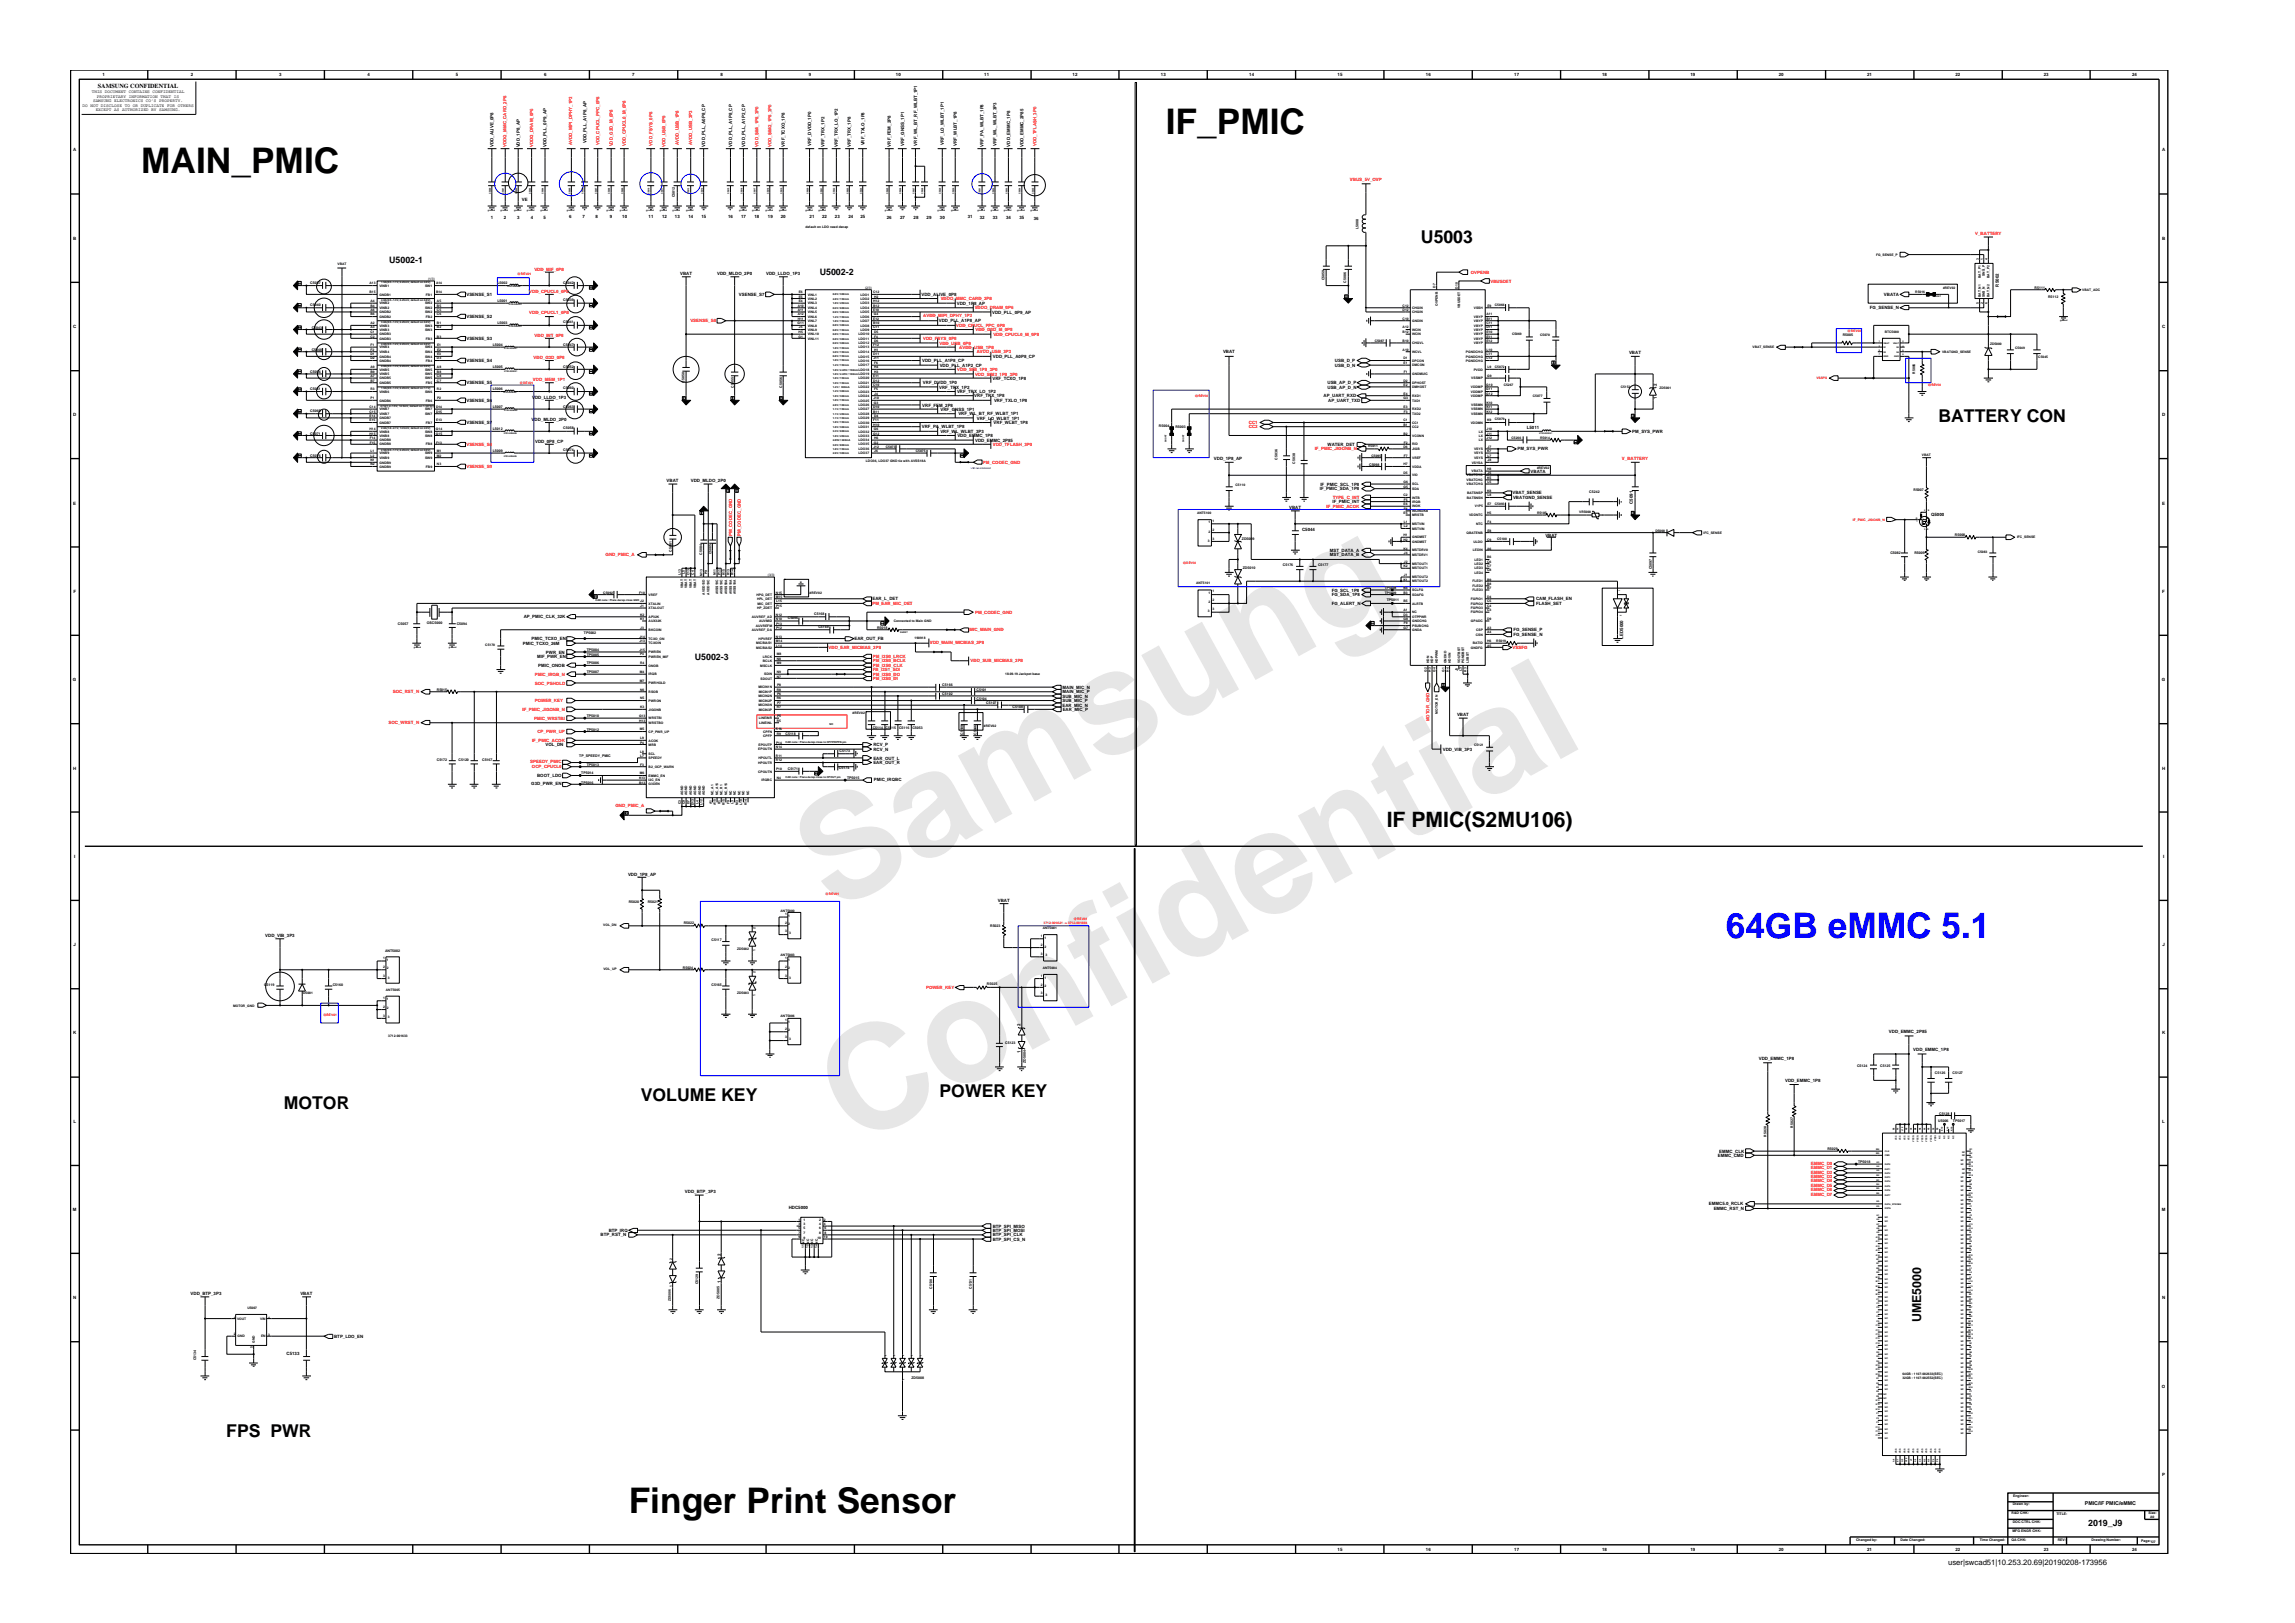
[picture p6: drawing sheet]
<svg xmlns="http://www.w3.org/2000/svg" width="420mm" height="297mm" viewBox="0 0 420 297" stroke-linecap="round" stroke-linejoin="round" font-family="sans-serif">
<defs><g id="words">
<g font-size="26.5" fill="#e6e6e6">
<text x="152.3" y="167.1" transform="rotate(-29 152.3 167.1)">Samsung</text>
<text x="156.6" y="209.9" transform="rotate(-29 156.6 209.9)">Confidential</text>
</g>
<g font-size="6.5">
<text x="213.4" y="24.5">IF_PMIC</text>
<text x="25.8" y="31.6">MAIN_PMIC</text>
<text x="115.1" y="276.9">Finger Print Sensor</text>
</g>
<text font-size="6.5" fill="#00f" x="315.9" y="171.6">64GB eMMC 5.1</text>
<text font-size="3.9" x="253.9" y="151.4">IF PMIC(S2MU106)</text>
<g font-size="3.2">
<text x="260.1" y="44.6">U5003</text>
<text x="354.9" y="77.2">BATTERY CON</text>
<text x="51.9" y="203">MOTOR</text>
<text x="117.3" y="201.5">VOLUME KEY</text>
<text x="172" y="200.7">POWER KEY</text>
<text x="41.4" y="262.9">FPS PWR</text>
</g>
<text font-size="2.3" x="351.7" y="242" transform="rotate(-90 351.7 242)">UME5000</text>
<g font-size="1.6">
<text x="71.2" y="48.2">U5002-1</text>
<text x="150.1" y="50.4">U5002-2</text>
<text x="127.2" y="120.8">U5002-3</text>
<text x="382.3" y="279.3">2019_J9</text>
</g>
<text font-size="1.4" x="356.7" y="286.5">user|swcad51|10.253.20.69|20190208-173956</text>
<text font-size="1.1" x="17.9" y="16.2">SAMSUNG CONFIDENTIAL</text>
<text font-size="1" x="381.7" y="275.4">PMIC/IF PMIC/eMMC</text>
<g font-size=".8">
<text x="16.8" y="17.1">THIS DOCUMENT CONTAINS CONFIDENTIAL</text>
<text x="17.8" y="18">PROPRIETARY INFORMATION THAT IS</text>
<text x="18.8" y="14">1</text>
<text x="35" y="14">2</text>
<text x="51.1" y="14">3</text>
<text x="67.3" y="14">4</text>
<text x="83.5" y="14">5</text>
<text x="99.6" y="14">6</text>
<text x="115.7" y="14">7</text>
<text x="131.9" y="14">8</text>
<text x="148.1" y="14">9</text>
<text x="164" y="14">10</text>
<text x="180.2" y="14">11</text>
<text x="196.4" y="14">12</text>
<text x="212.5" y="14">13</text>
<text x="228.7" y="14">14</text>
<text x="244.9" y="14">15</text>
<text x="261" y="14">16</text>
<text x="277.2" y="14">17</text>
<text x="293.3" y="14">18</text>
<text x="309.5" y="14">19</text>
<text x="325.6" y="14">20</text>
<text x="341.8" y="14">21</text>
<text x="358" y="14">22</text>
<text x="374.2" y="14">23</text>
<text x="390.3" y="14">24</text>
<text x="15.1" y="19.6">DO NOT DISCLOSE TO OR DUPLICATE FOR OTHERS</text>
<text x="17" y="18.7">SAMSUNG ELECTRONICS CO’S PROPERTY.</text>
<text x="17.5" y="20.3">EXCEPT AS AUTHORIZED BY SAMSUNG.</text>
<text x="13.4" y="27.7">A</text>
<text x="90.3" y="26.9" transform="rotate(-90 90.3 26.9)">VDD_ALIVE_0P8</text>
<text x="95.2" y="27" transform="rotate(-90 95.2 27)">VDD_1P8_AP</text>
<text x="100.1" y="27" transform="rotate(-90 100.1 27)">VDD_PLL_0P9_AP</text>
<text x="107.4" y="26.2" transform="rotate(-90 107.4 26.2)">VDD_PLL_A1P8_AP</text>
<text x="129.1" y="26.8" transform="rotate(-90 129.1 26.8)">VDD_PLL_A0P8_CP</text>
<text x="134" y="26.8" transform="rotate(-90 134 26.8)">VDD_PLL_A1P8_CP</text>
<text x="136.4" y="26.8" transform="rotate(-90 136.4 26.8)">VDD_PLL_A1P2_CP</text>
<text x="143.7" y="26.8" transform="rotate(-90 143.7 26.8)">VRF_TCXO_1P8</text>
<text x="148.5" y="26.7" transform="rotate(-90 148.5 26.7)">VRF_DVDD_1P0</text>
<text x="151" y="26.9" transform="rotate(-90 151 26.9)">VRF_TRX_1P2</text>
<text x="153.4" y="27" transform="rotate(-90 153.4 27)">VRF_TRX_LO_1P2</text>
<text x="155.8" y="26.9" transform="rotate(-90 155.8 26.9)">VRF_TRX_1P8</text>
<text x="158.2" y="26.6" transform="rotate(-90 158.2 26.6)">VRF_TXLO_1P8</text>
<text x="163.1" y="26.8" transform="rotate(-90 163.1 26.8)">VRF_FEM_2P8</text>
<text x="165.5" y="26.7" transform="rotate(-90 165.5 26.7)">VRF_GNSS_1P1</text>
<text x="167.9" y="26.6" transform="rotate(-90 167.9 26.6)">VRF_WL_BT_RF_WLBT_1P1</text>
<text x="172.8" y="26.5" transform="rotate(-90 172.8 26.5)">VRF_LO_WLBT_1P1</text>
<text x="175.2" y="26.7" transform="rotate(-90 175.2 26.7)">VRF_WLBT_1P8</text>
<text x="180.1" y="26.9" transform="rotate(-90 180.1 26.9)">VRF_PA_WLBT_1P8</text>
<text x="182.5" y="26.7" transform="rotate(-90 182.5 26.7)">VRF_WL_WLBT_3P3</text>
<text x="184.9" y="26.8" transform="rotate(-90 184.9 26.8)">VDD_EMMC_1P8</text>
<text x="187.4" y="26.9" transform="rotate(-90 187.4 26.9)">VDD_EMMC_2P85</text>
<text x="395.8" y="27.7">A</text>
<text x="89.9" y="40.2">1</text>
<text x="92.2" y="40.2">2</text>
<text x="94.7" y="40.2">3</text>
<text x="95.5" y="36.9">VE</text>
<text x="97.2" y="40.2">4</text>
<text x="99.5" y="40.2">5</text>
<text x="104.2" y="39.9">6</text>
<text x="106.6" y="39.9">7</text>
<text x="109" y="39.9">8</text>
<text x="111.6" y="39.9">9</text>
<text x="113.9" y="39.9">10</text>
<text x="118.7" y="39.9">11</text>
<text x="121.2" y="39.9">12</text>
<text x="123.6" y="39.9">13</text>
<text x="126" y="39.9">14</text>
<text x="128.4" y="39.9">15</text>
<text x="133.3" y="39.9">16</text>
<text x="135.7" y="39.9">17</text>
<text x="138.1" y="39.9">18</text>
<text x="140.6" y="39.9">19</text>
<text x="143" y="39.9">20</text>
<text x="148.2" y="39.9">21</text>
<text x="150.5" y="39.9">22</text>
<text x="152.9" y="39.9">23</text>
<text x="155.3" y="39.9">24</text>
<text x="157.5" y="39.9">25</text>
<text x="162.3" y="40.2">26</text>
<text x="164.8" y="40.2">27</text>
<text x="167.3" y="40.2">28</text>
<text x="169.6" y="40.2">29</text>
<text x="172.1" y="40.2">30</text>
<text x="177.2" y="39.9">31</text>
<text x="179.4" y="40.2">32</text>
<text x="181.7" y="40.2">33</text>
<text x="184.2" y="40.2">34</text>
<text x="186.6" y="40.2">35</text>
<text x="189.3" y="40.3">36</text>
<text x="13.4" y="43.8">B</text>
<text x="395.8" y="43.8">B</text>
<text x="124.5" y="50.4">VBAT</text>
<text x="131.3" y="50.4">VDD_MLDO_2P0</text>
<text x="140.3" y="50.4">VDD_LLDO_1P3</text>
<text x="365.9" y="52.4" transform="rotate(-90 365.9 52.4)">R5002</text>
<text x="85.4" y="54.2">VSENSE_S1</text>
<text x="85.4" y="58.2">VSENSE_S2</text>
<text x="135.3" y="54.2">VSENSE_S7</text>
<text x="168.7" y="54.2">VDD_ALIVE_0P8</text>
<text x="171.9" y="59">VDD_PLL_A1P8_AP</text>
<text x="175.2" y="55.8">VDD_1P8_AP</text>
<text x="181.6" y="57.4">VDD_PLL_0P9_AP</text>
<text x="342.3" y="56.6">FG_SENSE_N</text>
<text x="344.9" y="54.2">VBATA</text>
<text x="13.4" y="60">C</text>
<text x="85.4" y="62.2">VSENSE_S3</text>
<text x="181.8" y="65.5">VDD_PLL_A0P8_CP</text>
<text x="223.9" y="64.7">VBAT</text>
<text x="298.2" y="64.8">VBAT</text>
<text x="395.8" y="60">C</text>
<text x="85.4" y="66.3">VSENSE_S4</text>
<text x="85.4" y="70.3">VSENSE_S5</text>
<text x="168.8" y="66.3">VDD_PLL_A1P8_CP</text>
<text x="169" y="70.3">VRF_DVDD_1P0</text>
<text x="171.9" y="71.1">VRF_TRX_1P2</text>
<text x="172" y="67.1">VDD_PLL_A1P2_CP</text>
<text x="175.2" y="72">VRF_TRX_LO_1P2</text>
<text x="181.7" y="69.5">VRF_TCXO_1P8</text>
<text x="243" y="70.3">USB_AP_D_P</text>
<text x="243" y="71.1">USB_AP_D_N</text>
<text x="244.4" y="66.3">USB_D_P</text>
<text x="244.4" y="67.1">USB_D_N</text>
<text x="303.3" y="70.7" transform="rotate(-90 303.3 70.7)">2</text>
<text x="13.4" y="76.2">D</text>
<text x="85.4" y="73.6">VSENSE_S6</text>
<text x="85.4" y="77.6">VSENSE_S7</text>
<text x="97.3" y="77">VDD_MLDO_2P0</text>
<text x="97.4" y="73">VDD_LLDO_1P3</text>
<text x="168.8" y="74.4">VRF_FEM_2P8</text>
<text x="172.2" y="75.2">VRF_GNSS_1P1</text>
<text x="175.5" y="76">VRF_WL_BT_RF_WLBT_1P1</text>
<text x="178.4" y="72.7">VRF_TRX_1P8</text>
<text x="178.8" y="76.8">VRF_LO_WLBT_1P1</text>
<text x="181.9" y="77.6">VRF_WLBT_1P8</text>
<text x="182" y="73.6">VRF_TXLO_1P8</text>
<text x="242.3" y="72.7">AP_UART_RXD</text>
<text x="243.2" y="73.6">AP_UART_TXD</text>
<text x="303.3" y="73.1" transform="rotate(-90 303.3 73.1)">1</text>
<text x="395.8" y="76.2">D</text>
<text x="98" y="81">VDD_0P8_CP</text>
<text x="168.7" y="78.4">VRF_PA_WLBT_1P8</text>
<text x="172.2" y="79.2">VRF_WL_WLBT_3P3</text>
<text x="175.3" y="80">VDD_EMMC_1P8</text>
<text x="178.5" y="80.8">VDD_EMMC_2P85</text>
<text x="243" y="81.6">WATER_DET</text>
<text x="277.8" y="82.4">PM_SYS_PWR</text>
<text x="279.5" y="78.5">L5011</text>
<text x="298.8" y="79.2">PM_SYS_PWR</text>
<text x="122" y="88.3">VBAT</text>
<text x="126.5" y="88.3">VDD_MLDO_2P0</text>
<text x="222.3" y="84.2">VDD_1P8_AP</text>
<text x="241.6" y="89.7">IF_PMIC_SDA_1P8</text>
<text x="241.7" y="88.9">IF_PMIC_SCL_1P8</text>
<text x="280.2" y="86.5">VBATA</text>
<text x="13.4" y="92.4">E</text>
<text x="236" y="93.1">VBAT</text>
<text x="243.9" y="92.1">IF_PMIC_INT</text>
<text x="276.9" y="90.5">VBAT_SENSE</text>
<text x="277" y="91.3">VBATGND_SENSE</text>
<text x="298.9" y="92.2" transform="rotate(-90 298.9 92.2)">C5091</text>
<text x="353.5" y="94.4">Q5000</text>
<text x="395.8" y="92.4">E</text>
<text x="238.4" y="97.1">C5044</text>
<text x="243.4" y="101.8">MST_DATA_B</text>
<text x="243.4" y="101">MST_DATA_A</text>
<text x="282.9" y="98.2">VBAT</text>
<text x="13.4" y="108.5">F</text>
<text x="95.9" y="113.2">AP_PMIC_CLK_32K</text>
<text x="159.7" y="109.9">EAR_L_DET</text>
<text x="243.8" y="108.3">FG_SCL_1P8</text>
<text x="243.8" y="109.1">FG_SDA_1P8</text>
<text x="243.8" y="110.7">FG_ALERT_N</text>
<text x="281.2" y="109.9">CAM_FLASH_EN</text>
<text x="281.2" y="110.7">FLASH_SET</text>
<text x="395.9" y="108.5">F</text>
<text x="95.7" y="118">PMIC_TCXO_26M</text>
<text x="97.3" y="117.2">PMIC_TCXO_EN</text>
<text x="99.9" y="119.6">PWR_EN</text>
<text x="156.4" y="117.1">EAR_OUT_FB</text>
<text x="277.1" y="116.4">FG_SENSE_N</text>
<text x="277.1" y="115.6">FG_SENSE_P</text>
<text x="297.1" y="116.9" transform="rotate(-90 297.1 116.9)">LED5000</text>
<text x="13.4" y="124.7">G</text>
<text x="98.3" y="120.5">MIF_PWR_EN</text>
<text x="98.5" y="122.1">PMIC_ONOB</text>
<text x="395.8" y="124.7">G</text>
<text x="194.5" y="129.4">EAR_MIC_N</text>
<text x="194.5" y="126.1">MAIN_MIC_N</text>
<text x="194.5" y="128.5">SUB_MIC_P</text>
<text x="194.5" y="127.7">SUB_MIC_N</text>
<text x="194.5" y="126.9">MAIN_MIC_P</text>
<text x="194.6" y="130.1">EAR_MIC_P</text>
<text x="266.7" y="131">VBAT</text>
<text x="99.9" y="136.6">VOL_DN</text>
<text x="159.9" y="136.6">RCV_P</text>
<text x="159.9" y="137.4">RCV_N</text>
<text x="264.1" y="137.4">VDD_VIB_3P3</text>
<text x="13.4" y="140.9">H</text>
<text x="97.3" y="143.7">G3D_PWR_EN</text>
<text x="98.3" y="142.1">BOOT_LDO</text>
<text x="159.9" y="139">EAR_OUT_L</text>
<text x="159.9" y="139.9">EAR_OUT_R</text>
<text x="160" y="143">PMIC_IRQBC</text>
<text x="395.8" y="140.9">H</text>
<text x="13.6" y="157">I</text>
<text x="115" y="160.3">VDD_1P8_AP</text>
<text x="396" y="157">I</text>
<text x="182.7" y="165.1">VBAT</text>
<text x="13.4" y="173.1">J</text>
<text x="48.6" y="171.5">VDD_VIB_3P3</text>
<text x="395.9" y="173.1">J</text>
<text x="13.4" y="189.3">K</text>
<text x="186.8" y="187.8" transform="rotate(-90 186.8 187.8)">2</text>
<text x="345.8" y="189.1">VDD_EMMC_2P85</text>
<text x="395.8" y="189.3">K</text>
<text x="186.8" y="192.6" transform="rotate(-90 186.8 192.6)">1</text>
<text x="322" y="194">VDD_EMMC_1P8</text>
<text x="350.3" y="192.3">VDD_EMMC_1P8</text>
<text x="326.8" y="198">VDD_EMMC_1P8</text>
<text x="13.4" y="205.5">L</text>
<text x="395.9" y="205.5">L</text>
<text x="314.5" y="211.7">EMMC_CMD</text>
<text x="314.7" y="211">EMMC_CLK</text>
<text x="13.3" y="221.6">M</text>
<text x="125.4" y="218.4">VDD_BTP_3P3</text>
<text x="144.4" y="221.3">HDC5000</text>
<text x="312.9" y="220.6">EMMC5.0_RCLK</text>
<text x="313.7" y="221.5">EMMC_RST_N</text>
<text x="395.8" y="221.6">M</text>
<text x="110" y="226.3">BTP_RST_N</text>
<text x="111.4" y="225.5">BTP_IRQ</text>
<text x="181.7" y="225.5">BTP_SPI_MOSI</text>
<text x="181.7" y="226.3">BTP_SPI_CLK</text>
<text x="181.7" y="227.1">BTP_SPI_CS_N</text>
<text x="181.7" y="224.7">BTP_SPI_MISO</text>
<text x="132" y="229.8" transform="rotate(-90 132 229.8)">2</text>
<text x="13.4" y="237.8">N</text>
<text x="34.9" y="237">VDD_BTP_3P3</text>
<text x="55" y="237">VBAT</text>
<text x="132" y="234.7" transform="rotate(-90 132 234.7)">1</text>
<text x="395.8" y="237.8">N</text>
<text x="61.2" y="244.8">BTP_LDO_EN</text>
<text x="52.5" y="248">C5133</text>
<text x="395.8" y="254">O</text>
<text x="395.8" y="270.2">P</text>
<text x="244.9" y="283.9">15</text>
<text x="261" y="283.9">16</text>
<text x="277.2" y="283.9">17</text>
<text x="293.3" y="283.9">18</text>
<text x="309.5" y="283.9">19</text>
<text x="325.6" y="283.9">20</text>
<text x="341.8" y="283.9">21</text>
<text x="358" y="283.9">22</text>
<text x="374.2" y="283.9">23</text>
<text x="390.3" y="283.9">24</text>
</g>
<g font-size=".8" fill="#f00">
<text x="92.7" y="26.9" transform="rotate(-90 92.7 26.9)">VDDQ_MMC_CARD_2P8</text>
<text x="97.6" y="26.9" transform="rotate(-90 97.6 26.9)">VDDQ_DRAM_0P6</text>
<text x="104.7" y="26.6" transform="rotate(-90 104.7 26.6)">AVDD_MIPI_DPHY_1P2</text>
<text x="109.7" y="26.6" transform="rotate(-90 109.7 26.6)">VDD_CPUCL_PPC_0P8</text>
<text x="112.2" y="26.8" transform="rotate(-90 112.2 26.8)">VDD_G3D_M_0P8</text>
<text x="114.6" y="26.7" transform="rotate(-90 114.6 26.7)">VDD_CPUCL0_M_0P8</text>
<text x="119.5" y="26.6" transform="rotate(-90 119.5 26.6)">VDD_FSYS_0P8</text>
<text x="121.8" y="26.9" transform="rotate(-90 121.8 26.9)">VDD_USB_0P9</text>
<text x="124.3" y="26.6" transform="rotate(-90 124.3 26.6)">AVDD_USB_1P8</text>
<text x="126.7" y="26.6" transform="rotate(-90 126.7 26.6)">AVDD_USB_3P3</text>
<text x="138.9" y="26.8" transform="rotate(-90 138.9 26.8)">VDD_SIM_1P8_3P0</text>
<text x="141.2" y="26.9" transform="rotate(-90 141.2 26.9)">VDD_SIM2_1P8_3P0</text>
<text x="189.7" y="26.8" transform="rotate(-90 189.7 26.8)">VDD_TFLASH_3P0</text>
<text x="247.1" y="33.2">VBUS_5V_OVP</text>
<text x="361.6" y="43.1">V_BATTERY</text>
<text x="96.9" y="53.6">VDD_CPUCL0_0P8</text>
<text x="97.8" y="49.5">VDD_MIF_0P8</text>
<text x="269.3" y="50.1">OVPENB</text>
<text x="272.9" y="51.7">VBUSDET</text>
<text x="96.9" y="57.6">VDD_CPUCL1_0P8</text>
<text x="126.4" y="59">VSENSE_S8</text>
<text x="169" y="58">AVDD_MIPI_DPHY_1P2</text>
<text x="172.2" y="54.9">VDDQ_MMC_CARD_2P8</text>
<text x="175.1" y="59.8">VDD_CPUCL_PPC_0P8</text>
<text x="178.4" y="56.6">VDDQ_DRAM_0P6</text>
<text x="97.7" y="65.7">VDD_G3D_0P8</text>
<text x="97.9" y="61.6">VDD_INT_0P8</text>
<text x="169" y="62.2">VDD_FSYS_0P8</text>
<text x="172" y="63.1">VDD_USB_0P9</text>
<text x="175.6" y="63.8">AVDD_USB_1P8</text>
<text x="178.6" y="60.6">VDD_G3D_M_0P8</text>
<text x="178.8" y="64.7">AVDD_USB_3P3</text>
<text x="181.9" y="61.5">VDD_CPUCL0_M_0P8</text>
<text x="97.6" y="69.7">VDD_MEM_1P1</text>
<text x="175.3" y="67.9">VDD_SIM_1P8_3P0</text>
<text x="178.5" y="68.7">VDD_SIM2_1P8_3P0</text>
<text x="228.6" y="77.6">CC1</text>
<text x="85.4" y="81.6">VSENSE_S8</text>
<text x="181.8" y="81.6">VDD_TFLASH_3P0</text>
<text x="228.6" y="78.4">CC2</text>
<text x="240.7" y="82.4">IF_PMIC_JIGONB_N</text>
<text x="85.4" y="85.7">VSENSE_S9</text>
<text x="180" y="84.9">PM_CODEC_GND</text>
<text x="296.9" y="84.2">V_BATTERY</text>
<text x="242.9" y="92.9">IF_PMIC_ACOK</text>
<text x="244" y="91.3">TYPE_C_INT</text>
<text x="110.9" y="101.7">GND_PMIC_A</text>
<text x="134" y="98.1" transform="rotate(-90 134 98.1)">PM_CODEC_GND</text>
<text x="135.6" y="98.1" transform="rotate(-90 135.6 98.1)">PM_CODEC_GND</text>
<text x="159.7" y="110.7">PM_EAR_MIC_DET</text>
<text x="178.5" y="112.3">PM_CODEC_GND</text>
<text x="151.7" y="118.8">VDD_EAR_MICBIAS_2P8</text>
<text x="170.2" y="117.8">VDD_MAIN_MICBIAS_2P8</text>
<text x="177.5" y="115.6">MIC_MAIN_GND</text>
<text x="276.9" y="118.8">VSSFG</text>
<text x="97.9" y="123.7">PMIC_IRQB_N</text>
<text x="97.9" y="125.3">SOC_PSHOLD</text>
<text x="159.8" y="123.7">PM_I2S0_DO</text>
<text x="159.8" y="122.8">FB_I2S1_SDI</text>
<text x="159.8" y="124.4">PM_I2S0_DI</text>
<text x="159.8" y="121.2">PM_I2S0_BCLK</text>
<text x="159.8" y="120.5">PM_I2S0_LRCK</text>
<text x="159.8" y="122.1">PM_I2S0_CLK</text>
<text x="177.7" y="121.1">VDD_SUB_MICBIAS_2P8</text>
<text x="71.9" y="126.9">SOC_RST_N</text>
<text x="95.7" y="130.1">IF_PMIC_JIGONB_N</text>
<text x="97.8" y="131.7">PMIC_WRSTBI</text>
<text x="97.9" y="128.5">POWER_KEY</text>
<text x="71.1" y="132.6">SOC_WRST_N</text>
<text x="97.4" y="135.8">IF_PMIC_ACOK</text>
<text x="98.4" y="134.2">CP_PWR_UP</text>
<text x="261.7" y="132" transform="rotate(-90 261.7 132)">MOTOR_GND</text>
<text x="97.1" y="139.7">SPEEDY_PMIC</text>
<text x="97.4" y="140.5">OCP_CPUCL0</text>
<text x="112.7" y="147.7">GND_PMIC_A</text>
<text x="169.5" y="181">POWER_KEY</text>
<text x="331.5" y="213.2">EMMC_D0</text>
<text x="331.5" y="213.9">EMMC_D1</text>
<text x="331.5" y="214.8">EMMC_D2</text>
<text x="331.5" y="215.5">EMMC_D3</text>
<text x="331.5" y="216.4">EMMC_D4</text>
<text x="331.5" y="217.2">EMMC_D5</text>
<text x="331.5" y="218">EMMC_D6</text>
<text x="331.5" y="218.8">EMMC_D7</text>
</g>
<g font-size=".6">
<text x="123.6" y="36.1" transform="rotate(-90 123.6 36.1)">C5012</text>
<text x="147.4" y="41.8">default on LDO need decap</text>
<text x="248.7" y="41.9" transform="rotate(-90 248.7 41.9)">L5008</text>
<text x="343.5" y="46.8">FG_SENSE_P</text>
<text x="362.2" y="47.6" transform="rotate(-90 362.2 47.6)">3</text>
<text x="363.1" y="47.6" transform="rotate(-90 363.1 47.6)">1</text>
<text x="363.9" y="47.6" transform="rotate(-90 363.9 47.6)">4</text>
<text x="56.8" y="52">C5037</text>
<text x="61.8" y="48.4">VBAT</text>
<text x="67.6" y="52.1">A13</text>
<text x="67.6" y="53.7">B15</text>
<text x="69.5" y="52.5">VINB1</text>
<text x="77.8" y="52.5">SW1</text>
<text x="78.4" y="51.3">(1/3)</text>
<text x="79.8" y="53.7">B14</text>
<text x="79.8" y="52.1">A14</text>
<text x="91.1" y="52">L5002</text>
<text x="103.1" y="51.9">C5042</text>
<text x="146.2" y="53.7">E6</text>
<text x="158.4" y="52.9">(2/3)</text>
<text x="159.8" y="53.7">C12</text>
<text x="242.5" y="51.3" transform="rotate(-90 242.5 51.3)">C5059</text>
<text x="246.4" y="51.7" transform="rotate(-90 246.4 51.7)">C5086</text>
<text x="262.8" y="52.7" transform="rotate(-90 262.8 52.7)">D7</text>
<text x="266.9" y="52.8" transform="rotate(-90 266.9 52.8)">D10</text>
<text x="350.6" y="53.7">R5016</text>
<text x="355.7" y="52.9">#REV02</text>
<text x="362.6" y="50.9" transform="rotate(-90 362.6 50.9)">BAT_P1</text>
<text x="363.4" y="50.5" transform="rotate(-90 363.4 50.5)">SNS_P</text>
<text x="364.2" y="50.9" transform="rotate(-90 364.2 50.9)">BAT_P2</text>
<text x="372.5" y="52.9">R5111</text>
<text x="381.2" y="53.3">VBAT_ADC</text>
<text x="56.8" y="56.1">C5040</text>
<text x="67.8" y="57.7">B6</text>
<text x="67.8" y="56.1">B4</text>
<text x="67.8" y="59.3">A2</text>
<text x="67.8" y="55.3">A4</text>
<text x="67.8" y="56.9">A6</text>
<text x="69.5" y="58.2">GNDB2</text>
<text x="69.5" y="54.1">GNDB1</text>
<text x="69.5" y="56.6">VINB2</text>
<text x="69.5" y="59.8">VINB3</text>
<text x="69.5" y="55.7">VINB2</text>
<text x="69.5" y="57.3">GNDB2</text>
<text x="77.8" y="57.3">SW2</text>
<text x="77.8" y="59.8">SW3</text>
<text x="77.8" y="56.6">SW2</text>
<text x="77.8" y="55.7">SW2</text>
<text x="78" y="58.2">FB2</text>
<text x="78" y="54.1">FB1</text>
<text x="80" y="56.9">C5</text>
<text x="80" y="57.7">C6</text>
<text x="80" y="59.3">B1</text>
<text x="80" y="56.1">B5</text>
<text x="80" y="55.3">A5</text>
<text x="91.1" y="59.3">L5003</text>
<text x="91.1" y="55.3">L5001</text>
<text x="103.1" y="55.1">C5039</text>
<text x="103.1" y="59.2">C5041</text>
<text x="146" y="59.3">G11</text>
<text x="146" y="56.1">A10</text>
<text x="146" y="56.9">A11</text>
<text x="146" y="57.7">A12</text>
<text x="146" y="58.5">H11</text>
<text x="146.2" y="55.3">E4</text>
<text x="146.2" y="54.5">E5</text>
<text x="147.9" y="56.6">VINL4</text>
<text x="147.9" y="57.3">VINL5</text>
<text x="147.9" y="58.2">VINL6</text>
<text x="147.9" y="58.9">VINL7</text>
<text x="147.9" y="59.8">VINL8</text>
<text x="147.9" y="55.7">VINL3</text>
<text x="147.9" y="54.9">VINL2</text>
<text x="147.9" y="54.1">VINL1</text>
<text x="157.5" y="54.1">LDO1</text>
<text x="157.5" y="59.8">LDO8</text>
<text x="157.5" y="56.6">LDO4</text>
<text x="157.5" y="58.2">LDO6</text>
<text x="157.5" y="55.7">LDO3</text>
<text x="157.5" y="54.9">LDO2</text>
<text x="157.5" y="57.3">LDO5</text>
<text x="157.5" y="58.9">LDO7</text>
<text x="159.8" y="59.3">B10</text>
<text x="159.8" y="56.1">B12</text>
<text x="159.8" y="55.3">H12</text>
<text x="159.9" y="56.9">E10</text>
<text x="159.9" y="58.5">E12</text>
<text x="160" y="57.7">G4</text>
<text x="160" y="54.5">H2</text>
<text x="256.8" y="58.5">C10</text>
<text x="256.8" y="56.1">C12</text>
<text x="256.8" y="56.9">D12</text>
<text x="258.5" y="58.9">GNDIN</text>
<text x="258.5" y="56.6">CHGIN</text>
<text x="258.5" y="57.3">CHGIN</text>
<text x="263.2" y="56" transform="rotate(-90 263.2 56)">OVPENB</text>
<text x="267.3" y="56.3" transform="rotate(-90 267.3 56.3)">VBUSDET</text>
<text x="269.8" y="59.8">VBYP</text>
<text x="269.8" y="58.9">VBYP</text>
<text x="269.8" y="58.2">VBYP</text>
<text x="269.8" y="56.6">VSSH</text>
<text x="272.1" y="59.3">C11</text>
<text x="272.1" y="58.5">B11</text>
<text x="272.1" y="57.7">A11</text>
<text x="272.3" y="56.1">E9</text>
<text x="273.7" y="56.1">C5066</text>
<text x="362.2" y="55.7" transform="rotate(-90 362.2 55.7)">5</text>
<text x="362.6" y="54.4" transform="rotate(-90 362.6 54.4)">BAT_N1</text>
<text x="363.1" y="55.7" transform="rotate(-90 363.1 55.7)">2</text>
<text x="363.4" y="54.4" transform="rotate(-90 363.4 54.4)">SNS_N</text>
<text x="363.9" y="55.7" transform="rotate(-90 363.9 55.7)">6</text>
<text x="364.2" y="54.4" transform="rotate(-90 364.2 54.4)">BAT_N2</text>
<text x="374.9" y="54.5">R5112</text>
<text x="57.1" y="60.1">C5043</text>
<text x="57.1" y="64.2">C5048</text>
<text x="67.8" y="65">D1</text>
<text x="67.8" y="65.8">D2</text>
<text x="67.8" y="61">C1</text>
<text x="67.8" y="61.8">C2</text>
<text x="67.8" y="60.1">A3</text>
<text x="67.8" y="64.2">F2</text>
<text x="67.8" y="63.4">F1</text>
<text x="69.5" y="64.6">VINB4</text>
<text x="69.5" y="63.7">VINB4</text>
<text x="69.5" y="65.4">GNDB4</text>
<text x="69.5" y="61.4">GNDB3</text>
<text x="69.5" y="62.1">GNDB3</text>
<text x="69.5" y="60.5">VINB3</text>
<text x="77.8" y="63.7">SW4</text>
<text x="77.8" y="64.6">SW4</text>
<text x="77.8" y="65.4">SW4</text>
<text x="77.8" y="60.5">SW3</text>
<text x="78" y="62.1">FB3</text>
<text x="80" y="65.8">D3</text>
<text x="80" y="60.1">B2</text>
<text x="80" y="61.8">B3</text>
<text x="80" y="63.4">E1</text>
<text x="80" y="64.2">E2</text>
<text x="80" y="65">E3</text>
<text x="90.2" y="63.4">L5004</text>
<text x="103.1" y="63.2">C5047</text>
<text x="146.2" y="61.8">G1</text>
<text x="146.2" y="61">H5</text>
<text x="146.3" y="60.1">J5</text>
<text x="147.9" y="60.5">VINL9</text>
<text x="147.9" y="61.4">VINL10</text>
<text x="147.9" y="62.1">VINL11</text>
<text x="157.2" y="65.4">LDO15</text>
<text x="157.2" y="61.4">LDO10</text>
<text x="157.2" y="64.6">LDO14</text>
<text x="157.2" y="63.7">LDO13</text>
<text x="157.2" y="62.1">LDO11</text>
<text x="157.2" y="63">LDO12</text>
<text x="157.5" y="60.5">LDO9</text>
<text x="159.8" y="60.1">C11</text>
<text x="159.8" y="65">D11</text>
<text x="159.9" y="63.4">F12</text>
<text x="159.9" y="65.8">J11</text>
<text x="160" y="62.6">D6</text>
<text x="160" y="61">D5</text>
<text x="160" y="64.2">H1</text>
<text x="160" y="61.8">F4</text>
<text x="251.7" y="62.5">C5087</text>
<text x="256.8" y="62.6">B10</text>
<text x="256.8" y="61">B12</text>
<text x="256.8" y="64.2">A10</text>
<text x="256.8" y="60.1">A12</text>
<text x="257" y="65.8">D1</text>
<text x="258.5" y="63">CHGVL</text>
<text x="258.5" y="61.4">WCIN</text>
<text x="258.5" y="64.6">WCVL</text>
<text x="258.5" y="60.5">WCIN</text>
<text x="268.4" y="64.6">PGNDCHG</text>
<text x="268.4" y="65.4">PGNDCHG</text>
<text x="269.8" y="61.4">VBYP</text>
<text x="269.8" y="62.1">VBYP</text>
<text x="269.8" y="63">VBYP</text>
<text x="269.8" y="60.5">VBYP</text>
<text x="272.1" y="60.1">D11</text>
<text x="272.1" y="61">E10</text>
<text x="272.1" y="61.8">E11</text>
<text x="272.1" y="62.6">E12</text>
<text x="272.1" y="64.2">L10</text>
<text x="272.1" y="65">L11</text>
<text x="272.1" y="65.8">L12</text>
<text x="276.8" y="61.3">C5069</text>
<text x="282" y="61.6">C5070</text>
<text x="320.8" y="63.7">VBAT_SENSE</text>
<text x="337.4" y="61.5">R5005</text>
<text x="345.1" y="60.9">BTC5000</text>
<text x="355.6" y="64.6">VBATGND_SENSE</text>
<text x="364.3" y="63.2">ZD5000</text>
<text x="368.9" y="63.8">C5049</text>
<text x="373.2" y="65.6">C5045</text>
<text x="56.8" y="71.4">C5051</text>
<text x="56.8" y="68.2">C5054</text>
<text x="67.8" y="71.5">R3</text>
<text x="67.8" y="69.8">B7</text>
<text x="67.8" y="68.2">B9</text>
<text x="67.8" y="67.4">A9</text>
<text x="67.8" y="69">A7</text>
<text x="69.5" y="71.9">VINB6</text>
<text x="69.5" y="66.2">GNDB4</text>
<text x="69.5" y="70.3">GNDB5</text>
<text x="69.5" y="68.7">VINB5</text>
<text x="69.5" y="67.8">VINB5</text>
<text x="69.5" y="69.4">GNDB5</text>
<text x="77.8" y="71.9">SW6</text>
<text x="77.8" y="69.4">SW5</text>
<text x="77.8" y="68.7">SW5</text>
<text x="77.8" y="67.8">SW5</text>
<text x="78" y="66.2">FB4</text>
<text x="78" y="70.3">FB5</text>
<text x="80" y="71.5">R2</text>
<text x="80" y="69.8">C7</text>
<text x="80" y="69">C8</text>
<text x="80" y="68.2">B8</text>
<text x="80" y="67.4">A8</text>
<text x="90.2" y="71.4">L5006</text>
<text x="90.2" y="67.4">L5005</text>
<text x="103.1" y="71.3">C5060</text>
<text x="103.1" y="67.3">C5052</text>
<text x="125.3" y="70" transform="rotate(-90 125.3 70)">C5050</text>
<text x="134.3" y="70.9" transform="rotate(-90 134.3 70.9)">C5055</text>
<text x="143.2" y="70.9" transform="rotate(-90 143.2 70.9)">C5056</text>
<text x="157.2" y="71">LDO22</text>
<text x="157.2" y="70.3">LDO21</text>
<text x="157.2" y="68.7">LDO19</text>
<text x="157.2" y="67.8">LDO18</text>
<text x="157.2" y="66.2">LDO16</text>
<text x="157.2" y="71.9">LDO23</text>
<text x="157.2" y="67.1">LDO17</text>
<text x="157.2" y="69.4">LDO20</text>
<text x="159.8" y="70.7">C10</text>
<text x="159.8" y="69.8">D12</text>
<text x="159.9" y="69">E11</text>
<text x="160" y="68.2">H3</text>
<text x="160" y="67.4">H4</text>
<text x="160" y="71.5">F5</text>
<text x="160" y="66.6">F6</text>
<text x="257" y="69.8">D2</text>
<text x="257" y="66.6">E1</text>
<text x="257" y="70.7">E2</text>
<text x="257" y="68.2">F1</text>
<text x="258.5" y="67.1">DMCON</text>
<text x="258.5" y="71">DMHOST</text>
<text x="258.5" y="66.2">DPCON</text>
<text x="258.5" y="70.3">DPHOST</text>
<text x="258.5" y="68.7">GNDMUIC</text>
<text x="268.4" y="66.2">PGNDCHG</text>
<text x="269.3" y="71">VDDMP</text>
<text x="269.3" y="71.9">VDDMP</text>
<text x="269.4" y="69.4">VSSMP</text>
<text x="269.8" y="67.8">PVDD</text>
<text x="272.1" y="70.7">G10</text>
<text x="272.1" y="71.5">G11</text>
<text x="272.3" y="69">G9</text>
<text x="272.3" y="67.4">L9</text>
<text x="273.7" y="67.3">C5072</text>
<text x="275.3" y="70.6">C5267</text>
<text x="296.7" y="71.1">C5152</text>
<text x="303.8" y="71.2">ZD5001</text>
<text x="350.6" y="68.4" transform="rotate(-90 350.6 68.4)">R5006</text>
<text x="56.8" y="75.5">C5065</text>
<text x="67.6" y="74.7">C14</text>
<text x="67.6" y="75.5">C15</text>
<text x="67.7" y="76.3">E14</text>
<text x="67.7" y="77.1">E15</text>
<text x="67.8" y="73.1">P1</text>
<text x="69.5" y="73.5">GNDB6</text>
<text x="69.5" y="76.7">GNDB7</text>
<text x="69.5" y="77.5">GNDB7</text>
<text x="69.5" y="75.1">VINB7</text>
<text x="69.5" y="75.9">VINB7</text>
<text x="77.8" y="75.1">SW7</text>
<text x="77.8" y="75.9">SW7</text>
<text x="78" y="73.5">FB6</text>
<text x="78" y="77.5">FB7</text>
<text x="79.8" y="74.7">D14</text>
<text x="79.8" y="75.5">D15</text>
<text x="79.9" y="77.1">E13</text>
<text x="80" y="73.1">P2</text>
<text x="90.2" y="74.7">L5007</text>
<text x="103.1" y="74.6">C5063</text>
<text x="157.2" y="77.6">LDO30</text>
<text x="157.2" y="75.1">LDO27</text>
<text x="157.2" y="76.7">LDO29</text>
<text x="157.2" y="75.9">LDO28</text>
<text x="157.2" y="73.5">LDO25</text>
<text x="157.2" y="72.6">LDO24</text>
<text x="157.2" y="74.3">LDO26</text>
<text x="159.8" y="75.5">B11</text>
<text x="159.8" y="77.9">H10</text>
<text x="159.8" y="74.7">D10</text>
<text x="159.9" y="77.1">F11</text>
<text x="159.9" y="73.1">J10</text>
<text x="160" y="73.9">G3</text>
<text x="160" y="76.3">D4</text>
<text x="160.1" y="72.3">J4</text>
<text x="256.9" y="73.1">G3</text>
<text x="257" y="77.1">C1</text>
<text x="257" y="77.9">B1</text>
<text x="257" y="74.7">E3</text>
<text x="257" y="72.3">E4</text>
<text x="257" y="75.5">F3</text>
<text x="258.5" y="73.5">TXD1</text>
<text x="258.5" y="75.9">TXD2</text>
<text x="258.5" y="77.5">CC1</text>
<text x="258.5" y="75.1">RXD2</text>
<text x="258.5" y="72.6">RXD1</text>
<text x="269.3" y="77.5">VDDMN</text>
<text x="269.3" y="72.6">VDDMP</text>
<text x="269.3" y="74.3">VSSMN</text>
<text x="269.3" y="75.1">VSSMN</text>
<text x="269.3" y="75.9">VSSMN</text>
<text x="272.1" y="72.3">G12</text>
<text x="272.1" y="73.9">K10</text>
<text x="272.1" y="74.7">K11</text>
<text x="272.1" y="75.5">K12</text>
<text x="272.3" y="77.1">K9</text>
<text x="273.7" y="76.9">C5079</text>
<text x="280.6" y="72.7">C5077</text>
<text x="56.8" y="83.6">C5076</text>
<text x="56.8" y="79.5">C5071</text>
<text x="67.6" y="78.7">H14</text>
<text x="67.6" y="79.6">H15</text>
<text x="67.7" y="80.3">F14</text>
<text x="67.7" y="81.2">F15</text>
<text x="67.8" y="82.8">L1</text>
<text x="67.8" y="83.6">L2</text>
<text x="69.5" y="83.1">VINB9</text>
<text x="69.5" y="84">VINB9</text>
<text x="69.5" y="79.2">VINB8</text>
<text x="69.5" y="79.9">VINB8</text>
<text x="69.5" y="80.8">GNDB8</text>
<text x="69.5" y="81.5">GNDB8</text>
<text x="77.8" y="83.1">SW9</text>
<text x="77.8" y="84">SW9</text>
<text x="77.8" y="79.2">SW8</text>
<text x="77.8" y="79.9">SW8</text>
<text x="78" y="81.5">FB8</text>
<text x="79.8" y="78.7">G14</text>
<text x="79.8" y="79.6">G15</text>
<text x="79.9" y="81.2">F13</text>
<text x="80" y="82.8">M1</text>
<text x="80" y="83.6">M2</text>
<text x="90.2" y="82.7">L5009</text>
<text x="90.2" y="78.7">L5012</text>
<text x="103.1" y="78.6">C5058</text>
<text x="103.1" y="82.6">C5074</text>
<text x="157.2" y="83.1">LDO37</text>
<text x="157.2" y="80.8">LDO34</text>
<text x="157.2" y="82.4">LDO36</text>
<text x="157.2" y="79.2">LDO32</text>
<text x="157.2" y="78.3">LDO31</text>
<text x="157.2" y="79.9">LDO33</text>
<text x="157.2" y="81.5">LDO35</text>
<text x="159.8" y="79.6">G12</text>
<text x="159.9" y="82">J12</text>
<text x="160" y="81.2">G2</text>
<text x="160" y="78.7">G6</text>
<text x="160" y="80.3">H6</text>
<text x="160.1" y="82.8">J6</text>
<text x="162.2" y="82">C5073</text>
<text x="167.7" y="82.7">C5075</text>
<text x="212.2" y="78.1">R5004</text>
<text x="215.2" y="78.3">R5003</text>
<text x="250.5" y="81.8">R5011</text>
<text x="251.1" y="83.6">C5095</text>
<text x="257" y="79.6">B2</text>
<text x="257" y="82">D6</text>
<text x="257" y="81.2">F2</text>
<text x="257" y="83.6">F7</text>
<text x="258.5" y="81.5">RID</text>
<text x="258.5" y="84">VREF</text>
<text x="258.5" y="78.3">CC2</text>
<text x="258.5" y="79.9">VCONN</text>
<text x="258.5" y="82.4">JIGB</text>
<text x="269.9" y="83.1">VSYS</text>
<text x="269.9" y="82.4">VSYS</text>
<text x="269.9" y="84">VSYS</text>
<text x="270.7" y="79.2">LX</text>
<text x="270.7" y="79.9">LX</text>
<text x="270.7" y="80.8">LX</text>
<text x="272.2" y="78.7">J10</text>
<text x="272.2" y="79.6">J11</text>
<text x="272.2" y="80.3">J12</text>
<text x="272.3" y="82.8">K7</text>
<text x="272.3" y="83.6">L7</text>
<text x="272.3" y="82">J7</text>
<text x="276.7" y="80.3">C5266</text>
<text x="282" y="80.3">R5014</text>
<text x="351.9" y="83.4">VBAT</text>
<text x="67.8" y="84.4">N1</text>
<text x="67.8" y="85.2">N2</text>
<text x="69.5" y="84.8">GNDB9</text>
<text x="69.5" y="85.6">GNDB9</text>
<text x="78" y="85.6">FB9</text>
<text x="80" y="85.2">N3</text>
<text x="158.5" y="84.6">LDO36, LDO37 GND tie with AVSS18A</text>
<text x="226.2" y="89">C5110</text>
<text x="233.9" y="84.1" transform="rotate(-90 233.9 84.1)">C5036</text>
<text x="237.1" y="84.9" transform="rotate(-90 237.1 84.9)">C5038</text>
<text x="250.7" y="85.2">C5098</text>
<text x="256.9" y="89.2">G5</text>
<text x="256.9" y="88.5">G6</text>
<text x="257" y="85.2">H7</text>
<text x="257" y="86.8">D5</text>
<text x="258.5" y="89.7">SDA</text>
<text x="258.5" y="88.8">SCL</text>
<text x="258.5" y="85.6">VDDA</text>
<text x="258.5" y="87.2">VIO</text>
<text x="268.5" y="88">VBATCHG</text>
<text x="268.5" y="87.2">VBATCHG</text>
<text x="268.5" y="88.8">VBATCHG</text>
<text x="269.4" y="86.4">VBATA</text>
<text x="269.4" y="84.8">VSYSA</text>
<text x="272.3" y="87.6">K5</text>
<text x="272.3" y="86">H8</text>
<text x="272.3" y="88.5">L5</text>
<text x="272.3" y="86.8">J5</text>
<text x="272.3" y="84.4">J8</text>
<text x="281.4" y="85.8">#REV02</text>
<text x="350.3" y="89.9">R5007</text>
<text x="219.2" y="94.1">ANT5100</text>
<text x="221.3" y="95.8">1</text>
<text x="222" y="95.6">1</text>
<text x="257" y="90.8">C2</text>
<text x="257" y="94.1">E5</text>
<text x="257" y="92.5">E6</text>
<text x="257" y="91.7">F5</text>
<text x="257" y="93.3">F6</text>
<text x="257" y="95.7">L1</text>
<text x="258.5" y="92">IRQB</text>
<text x="258.5" y="93.7">WCINOKB</text>
<text x="258.5" y="91.3">INTB</text>
<text x="258.5" y="94.5">MRSTB</text>
<text x="258.5" y="92.9">INOK</text>
<text x="268.6" y="91.3">BATSNSN</text>
<text x="268.6" y="90.4">BATSNSP</text>
<text x="269" y="94.5">VDDNTC</text>
<text x="270" y="92.9">V1P5</text>
<text x="272.3" y="90.1">K8</text>
<text x="272.3" y="94.1">H5</text>
<text x="272.3" y="92.5">E7</text>
<text x="272.3" y="95.7">F4</text>
<text x="272.3" y="90.8">L8</text>
<text x="273.7" y="92.5">C5093</text>
<text x="281.4" y="94.1">R5105</text>
<text x="289.1" y="93.9">VR5000</text>
<text x="291" y="90.2">C5242</text>
<text x="123" y="101" transform="rotate(-90 123 101)">C5081</text>
<text x="128.5" y="101.5" transform="rotate(-90 128.5 101.5)">C5084</text>
<text x="130.3" y="101.4" transform="rotate(-90 130.3 101.4)">C5085</text>
<text x="221.1" y="99.1">3</text>
<text x="221.3" y="97.5">2</text>
<text x="222" y="97.2">2</text>
<text x="222" y="98.8">3</text>
<text x="227.4" y="98.9">ZD5009</text>
<text x="257" y="100.6">K4</text>
<text x="257" y="98.1">H1</text>
<text x="257" y="99">H2</text>
<text x="257" y="96.5">L2</text>
<text x="257" y="101.3">J4</text>
<text x="258.5" y="100.9">MSTDRV0</text>
<text x="258.5" y="98.5">GNDMST</text>
<text x="258.5" y="99.3">GNDMST</text>
<text x="258.5" y="101.8">MSTDRV1</text>
<text x="258.5" y="96.9">MSTVIN</text>
<text x="258.5" y="96.1">MSTVIN</text>
<text x="268.5" y="97.7">QBATENB</text>
<text x="269.7" y="100.9">LEDIN</text>
<text x="269.8" y="99.3">ULDO</text>
<text x="270.2" y="96.1">NTC</text>
<text x="272.3" y="100.6">A6</text>
<text x="272.3" y="99">C9</text>
<text x="272.3" y="97.4">E8</text>
<text x="274.1" y="98.7">C5100</text>
<text x="303.1" y="97.3">D5000</text>
<text x="311.9" y="97.7">IFC_SENSE</text>
<text x="346.1" y="101.4">C5082</text>
<text x="350.5" y="101.4">R5009</text>
<text x="357.9" y="98.1">R5008</text>
<text x="362.1" y="101.1">C5083</text>
<text x="369.3" y="98.5">IFC_SENSE</text>
<text x="124.6" y="105.3" transform="rotate(-90 124.6 105.3)">L13</text>
<text x="125.1" y="107.7" transform="rotate(-90 125.1 107.7)">VBAT</text>
<text x="125.4" y="105.1" transform="rotate(-90 125.4 105.1)">L5</text>
<text x="125.8" y="107.7" transform="rotate(-90 125.8 107.7)">VBAT</text>
<text x="126.2" y="105.3" transform="rotate(-90 126.2 105.3)">C13</text>
<text x="126.7" y="107.7" transform="rotate(-90 126.7 107.7)">VBAT</text>
<text x="127" y="105.1" transform="rotate(-90 127 105.1)">C4</text>
<text x="127.4" y="107.7" transform="rotate(-90 127.4 107.7)">VBAT</text>
<text x="128.6" y="105.4" transform="rotate(-90 128.6 105.4)">M13</text>
<text x="129.5" y="105.1" transform="rotate(-90 129.5 105.1)">P9</text>
<text x="131.1" y="105.3" transform="rotate(-90 131.1 105.3)">N11</text>
<text x="131.9" y="105.3" transform="rotate(-90 131.9 105.3)">P11</text>
<text x="132.7" y="105.3" transform="rotate(-90 132.7 105.3)">K15</text>
<text x="133.5" y="105.3" transform="rotate(-90 133.5 105.3)">R13</text>
<text x="134.3" y="105.3" transform="rotate(-90 134.3 105.3)">R14</text>
<text x="140.6" y="105.4">(3/3)</text>
<text x="219" y="106.8">ANT5101</text>
<text x="227.5" y="104.2">ZD5010</text>
<text x="234.9" y="103.6">C5176</text>
<text x="241.3" y="103.6">C5177</text>
<text x="253.5" y="107.9">TP5008</text>
<text x="257" y="106.3">K1</text>
<text x="257" y="107.9">B4</text>
<text x="257" y="103.8">K2</text>
<text x="257" y="105.4">J1</text>
<text x="257" y="102.9">J2</text>
<text x="258.5" y="106.6">MSTOUT2</text>
<text x="258.5" y="105.8">MSTOUT2</text>
<text x="258.5" y="103.4">MSTOUT1</text>
<text x="258.5" y="104.2">MSTOUT1</text>
<text x="269.6" y="107.4">FLED2</text>
<text x="269.6" y="106.6">FLED1</text>
<text x="269.9" y="103.4">LED2</text>
<text x="269.9" y="104.2">LED3</text>
<text x="269.9" y="105">LED4</text>
<text x="269.9" y="102.6">LED1</text>
<text x="272.3" y="102.9">C6</text>
<text x="272.3" y="103.8">C7</text>
<text x="272.3" y="104.6">C8</text>
<text x="272.3" y="102.2">B6</text>
<text x="272.3" y="107.9">B7</text>
<text x="272.3" y="107">B8</text>
<text x="272.3" y="106.3">B9</text>
<text x="302.4" y="104.2" transform="rotate(-90 302.4 104.2)">C5097</text>
<text x="110.4" y="108.7">C5092</text>
<text x="117" y="108.6">F10</text>
<text x="117.2" y="112.7">K2</text>
<text x="117.2" y="113.4">K1</text>
<text x="117.2" y="110.2">J2</text>
<text x="117.2" y="111.1">J1</text>
<text x="118.7" y="113.1">AP32K</text>
<text x="118.7" y="110.7">XTALIN</text>
<text x="118.7" y="113.9">AUX32K</text>
<text x="118.7" y="109">VREF</text>
<text x="118.7" y="111.5">XTALOUT</text>
<text x="129" y="108.9" transform="rotate(-90 129 108.9)">AVDD15D</text>
<text x="129.9" y="108.9" transform="rotate(-90 129.9 108.9)">AVDD19C</text>
<text x="131.5" y="108.8" transform="rotate(-90 131.5 108.8)">AVSS19C</text>
<text x="132.3" y="108.8" transform="rotate(-90 132.3 108.8)">AVSS19C</text>
<text x="133.1" y="108.8" transform="rotate(-90 133.1 108.8)">AVSS50A</text>
<text x="134" y="108.8" transform="rotate(-90 134 108.8)">AVSS18A</text>
<text x="134.7" y="108.8" transform="rotate(-90 134.7 108.8)">AVSS18A</text>
<text x="137.6" y="113.1">AUVREF_AD</text>
<text x="138.5" y="109">HPG_DET</text>
<text x="138.6" y="109.8">HPL_DET</text>
<text x="138.6" y="111.5">HP_ZDET</text>
<text x="138.7" y="110.7">MIC_DET</text>
<text x="139" y="113.9">AUVMID</text>
<text x="142" y="109.5">M15</text>
<text x="142.1" y="113.4">N10</text>
<text x="142.1" y="112.7">N12</text>
<text x="142.1" y="108.6">N15</text>
<text x="142.1" y="111.1">P15</text>
<text x="142.1" y="110.2">L15</text>
<text x="144.2" y="113.4">C5096</text>
<text x="148.2" y="108.7">#REV02</text>
<text x="149.1" y="112.5">C5168</text>
<text x="163.6" y="113.9">Connected to Main GND</text>
<text x="221.1" y="112">3</text>
<text x="221.3" y="108.8">1</text>
<text x="221.3" y="110.4">2</text>
<text x="222" y="108.4">1</text>
<text x="222" y="110">2</text>
<text x="222" y="111.7">3</text>
<text x="253.5" y="108.6">TP5009</text>
<text x="253.9" y="110.1">TP5011</text>
<text x="256.9" y="113.4">G8</text>
<text x="257" y="108.6">B3</text>
<text x="257" y="110.2">B5</text>
<text x="257" y="111.8">A1</text>
<text x="257" y="112.7">D3</text>
<text x="258.5" y="109">SDAFG</text>
<text x="258.5" y="108.2">SCLFG</text>
<text x="258.5" y="110.7">ALRTB</text>
<text x="258.5" y="112.3">NC</text>
<text x="258.5" y="113.9">GNDCHG</text>
<text x="258.5" y="113.1">OTPPWR</text>
<text x="269.3" y="109.8">FGPIO1</text>
<text x="269.3" y="112.3">FGPIO4</text>
<text x="269.3" y="111.5">FGPIO3</text>
<text x="269.3" y="110.7">FGPIO2</text>
<text x="269.3" y="113.9">GPADC</text>
<text x="269.6" y="108.2">FLED3</text>
<text x="272.3" y="113.4">D9</text>
<text x="272.3" y="111.8">C3</text>
<text x="272.3" y="111.1">C4</text>
<text x="272.3" y="110.2">C5</text>
<text x="272.3" y="109.5">D4</text>
<text x="72.9" y="114.4">C5057</text>
<text x="78.1" y="114.1">OSC5000</text>
<text x="83.6" y="114.4">C5094</text>
<text x="88.9" y="118.3">C5170</text>
<text x="106.9" y="116">TP5002</text>
<text x="107.4" y="119.1">TP5004</text>
<text x="107.4" y="120">TP5005</text>
<text x="117.1" y="116.8">J14</text>
<text x="117.1" y="119.1">J15</text>
<text x="117.1" y="117.5">J13</text>
<text x="117.2" y="120">P3</text>
<text x="117.2" y="115.1">J3</text>
<text x="118.7" y="117.1">TCXO_ON</text>
<text x="118.7" y="119.5">PWREN</text>
<text x="118.7" y="115.5">BKCOIN</text>
<text x="118.7" y="117.9">TCXOIN</text>
<text x="137.6" y="115.5">AUVREF_DA</text>
<text x="138.4" y="114.7">AUVREFM</text>
<text x="138.5" y="117.9">MICBIAS1</text>
<text x="138.5" y="118.7">MICBIAS2</text>
<text x="138.9" y="117.1">HPVREF</text>
<text x="142" y="117.5">M14</text>
<text x="142.1" y="116.8">N13</text>
<text x="142.1" y="115.1">P12</text>
<text x="142.1" y="114.3">P13</text>
<text x="142.1" y="118.4">L14</text>
<text x="142.2" y="120">M8</text>
<text x="149.8" y="115">C5169</text>
<text x="160.6" y="115.1">R5018</text>
<text x="167.4" y="116.9">190918</text>
<text x="256.9" y="115.1">G7</text>
<text x="257" y="114.3">F9</text>
<text x="258.5" y="114.7">PSUBCHG</text>
<text x="258.5" y="115.5">GNDA</text>
<text x="269.3" y="118.7">GNDFG</text>
<text x="269.6" y="117.9">BATID</text>
<text x="270.2" y="116.3">CSN</text>
<text x="270.2" y="115.5">CSP</text>
<text x="272.3" y="115.1">A3</text>
<text x="272.3" y="115.9">A4</text>
<text x="272.3" y="118.4">A5</text>
<text x="272.3" y="117.5">H6</text>
<text x="273.9" y="117.5">R5019</text>
<text x="107.4" y="123.2">TP5007</text>
<text x="107.4" y="121.6">TP5006</text>
<text x="117.1" y="123.2">M4</text>
<text x="117.1" y="124.8">M7</text>
<text x="117.2" y="121.6">R4</text>
<text x="118.7" y="122">ONOB</text>
<text x="118.7" y="120.4">PWREN_MIF</text>
<text x="118.7" y="123.6">IRQB</text>
<text x="118.7" y="125.2">PWRHOLD</text>
<text x="138.9" y="126">MICIN1N</text>
<text x="139.2" y="122">MSCLK</text>
<text x="139.2" y="124.4">SDOUT</text>
<text x="139.7" y="121.2">BCLK</text>
<text x="139.7" y="120.4">LRCK</text>
<text x="139.9" y="123.6">SDIN</text>
<text x="142.2" y="121.6">M9</text>
<text x="142.2" y="124">N7</text>
<text x="142.2" y="120.7">N8</text>
<text x="142.2" y="123.2">N9</text>
<text x="142.3" y="125.6">P8</text>
<text x="172.5" y="125.6">C5166</text>
<text x="184" y="123.6">18.09.19 Jackpot base</text>
<text x="261.2" y="122.9" transform="rotate(-90 261.2 122.9)">G2</text>
<text x="261.6" y="121.4" transform="rotate(-90 261.6 121.4)">HDN</text>
<text x="262" y="122.9" transform="rotate(-90 262 122.9)">H3</text>
<text x="262.4" y="121.4" transform="rotate(-90 262.4 121.4)">HDP</text>
<text x="262.8" y="122.9" transform="rotate(-90 262.8 122.9)">G4</text>
<text x="263.2" y="121.4" transform="rotate(-90 263.2 121.4)">HDPWM</text>
<text x="264.4" y="122.9" transform="rotate(-90 264.4 122.9)">G1</text>
<text x="264.8" y="121.4" transform="rotate(-90 264.8 121.4)">GNDHD</text>
<text x="265.3" y="122.9" transform="rotate(-90 265.3 122.9)">H4</text>
<text x="265.6" y="121.4" transform="rotate(-90 265.6 121.4)">HDVIN</text>
<text x="266.9" y="122.9" transform="rotate(-90 266.9 122.9)">J3</text>
<text x="267.3" y="121.4" transform="rotate(-90 267.3 121.4)">VOUTBST</text>
<text x="267.6" y="122.9" transform="rotate(-90 267.6 122.9)">L3</text>
<text x="268.1" y="121.4" transform="rotate(-90 268.1 121.4)">PGNDBST</text>
<text x="268.5" y="122.9" transform="rotate(-90 268.5 122.9)">K3</text>
<text x="268.9" y="121.4" transform="rotate(-90 268.9 121.4)">LXBST</text>
<text x="80" y="126.4">R5015</text>
<text x="107.4" y="131.2">TP5010</text>
<text x="117" y="131.2">G13</text>
<text x="117.2" y="129.6">K3</text>
<text x="117.2" y="128">N5</text>
<text x="117.2" y="126.4">N6</text>
<text x="118.7" y="130">JIGONB</text>
<text x="118.7" y="128.4">PWRON</text>
<text x="118.7" y="126.8">RSOB</text>
<text x="118.7" y="131.7">WRSTBI</text>
<text x="138.9" y="127.6">MICIN2N</text>
<text x="138.9" y="129.3">MICIN3N</text>
<text x="138.9" y="128.4">MICIN2P</text>
<text x="138.9" y="130">MICIN3P</text>
<text x="138.9" y="126.8">MICIN1P</text>
<text x="138.9" y="131.7">LINEINR</text>
<text x="142.2" y="128">R6</text>
<text x="142.2" y="129.6">R7</text>
<text x="142.2" y="126.4">R8</text>
<text x="142.3" y="131.2">P5</text>
<text x="142.3" y="127.2">P6</text>
<text x="142.3" y="128.9">P7</text>
<text x="156.1" y="130.7">#REV02</text>
<text x="172.5" y="127.2">C5102</text>
<text x="178.8" y="126.4">C5101</text>
<text x="178.8" y="128">C5104</text>
<text x="180.6" y="128.8">C5107</text>
<text x="185.4" y="129.7">C5108</text>
<text x="263.2" y="130.6" transform="rotate(-90 263.2 130.6)">MOTOR_EN</text>
<text x="107.4" y="133.7">TP5012</text>
<text x="117" y="132.1">H13</text>
<text x="117.1" y="133.7">M5</text>
<text x="117.2" y="136.1">P4</text>
<text x="117.2" y="137.7">L8</text>
<text x="117.2" y="135.3">L9</text>
<text x="118.7" y="136.5">MRB</text>
<text x="118.7" y="134.1">CP_PWR_UP</text>
<text x="118.7" y="135.7">ACOK</text>
<text x="118.7" y="132.5">WRSTBO</text>
<text x="138.8" y="137.3">EPOUTN</text>
<text x="138.9" y="136.5">EPOUTP</text>
<text x="139" y="132.5">LINEINL</text>
<text x="139.7" y="134.1">CPFN</text>
<text x="139.7" y="134.9">CPFP</text>
<text x="142.1" y="133.7">R10</text>
<text x="142.1" y="136.9">N14</text>
<text x="142.1" y="136.1">P14</text>
<text x="142.2" y="132.1">R5</text>
<text x="142.2" y="134.5">R9</text>
<text x="143.8" y="134.5">C5118</text>
<text x="153.7" y="137.7">C5173</text>
<text x="159.8" y="133.5">C5114</text>
<text x="162.1" y="133.5">C5115</text>
<text x="164.6" y="133.5">C5116</text>
<text x="167" y="133.5">C5053</text>
<text x="176.3" y="134.5" transform="rotate(-90 176.3 134.5)">C5109</text>
<text x="178.8" y="134.5" transform="rotate(-90 178.8 134.5)">C5046</text>
<text x="180.1" y="133">#REV02</text>
<text x="269.9" y="136.5">C5121</text>
<text x="80" y="139.3">C5172</text>
<text x="83.9" y="139.3">C5120</text>
<text x="88.3" y="139.3">C5167</text>
<text x="106" y="138.6">TP_SPEEDY_PMIC</text>
<text x="106.4" y="141.7">TP5014</text>
<text x="106.4" y="143.4">TP5016</text>
<text x="107.4" y="140.1">TP5013</text>
<text x="117" y="142.6">K13</text>
<text x="117" y="143.4">B13</text>
<text x="117.1" y="141.7">M6</text>
<text x="117.2" y="140.1">F3</text>
<text x="117.2" y="138.5">L7</text>
<text x="118.7" y="143">I2C_EN</text>
<text x="118.7" y="140.5">B2_OCP_WARN</text>
<text x="118.7" y="142.2">EMMC_EN</text>
<text x="118.7" y="138.9">SPEEDY</text>
<text x="118.7" y="138.2">SCL</text>
<text x="118.7" y="143.8">G3DEN</text>
<text x="138.8" y="141.4">CPOUTN</text>
<text x="138.8" y="139.8">HPOUTR</text>
<text x="138.9" y="138.9">HPOUTL</text>
<text x="139.4" y="143">IRQBC</text>
<text x="142.1" y="138.5">R11</text>
<text x="142.1" y="139.4">R12</text>
<text x="142.1" y="141">P10</text>
<text x="142.2" y="142.6">N4</text>
<text x="144.2" y="140.9">C5171</text>
<text x="153.6" y="140.8">C5174</text>
<text x="155.1" y="142.6">TP5015</text>
<text x="124.6" y="147.2" transform="rotate(-90 124.6 147.2)">C3</text>
<text x="125.1" y="145.6" transform="rotate(-90 125.1 145.6)">AGND</text>
<text x="125.4" y="147.2" transform="rotate(-90 125.4 147.2)">C9</text>
<text x="125.8" y="145.6" transform="rotate(-90 125.8 145.6)">AGND</text>
<text x="126.2" y="147.2" transform="rotate(-90 126.2 147.2)">D7</text>
<text x="126.7" y="145.6" transform="rotate(-90 126.7 145.6)">AGND</text>
<text x="127" y="147.4" transform="rotate(-90 127 147.4)">D13</text>
<text x="127.4" y="145.6" transform="rotate(-90 127.4 145.6)">AGND</text>
<text x="127.9" y="147.2" transform="rotate(-90 127.9 147.2)">L4</text>
<text x="128.3" y="145.6" transform="rotate(-90 128.3 145.6)">AGND</text>
<text x="128.6" y="147.4" transform="rotate(-90 128.6 147.4)">L12</text>
<text x="129" y="145.6" transform="rotate(-90 129 145.6)">AGND</text>
<text x="130.3" y="147.2" transform="rotate(-90 130.3 147.2)">A1</text>
<text x="130.6" y="145.6" transform="rotate(-90 130.6 145.6)">NC_A1</text>
<text x="131.1" y="147.4" transform="rotate(-90 131.1 147.4)">A15</text>
<text x="131.5" y="145.6" transform="rotate(-90 131.5 145.6)">NC_A15</text>
<text x="131.9" y="147.2" transform="rotate(-90 131.9 147.2)">R1</text>
<text x="132.3" y="145.6" transform="rotate(-90 132.3 145.6)">NC_R1</text>
<text x="132.7" y="147.4" transform="rotate(-90 132.7 147.4)">R15</text>
<text x="133.1" y="145.6" transform="rotate(-90 133.1 145.6)">NC_R15</text>
<text x="133.5" y="147.2" transform="rotate(-90 133.5 147.2)">F9</text>
<text x="134" y="145.6" transform="rotate(-90 134 145.6)">NC</text>
<text x="134.3" y="147.2" transform="rotate(-90 134.3 147.2)">L3</text>
<text x="134.7" y="145.6" transform="rotate(-90 134.7 145.6)">NC</text>
<text x="135.1" y="147.3" transform="rotate(-90 135.1 147.3)">M3</text>
<text x="135.6" y="145.6" transform="rotate(-90 135.6 145.6)">NC</text>
<text x="135.9" y="147.4" transform="rotate(-90 135.9 147.4)">L10</text>
<text x="136.3" y="145.6" transform="rotate(-90 136.3 145.6)">NC</text>
<text x="136.7" y="147.4" transform="rotate(-90 136.7 147.4)">K14</text>
<text x="137.2" y="145.6" transform="rotate(-90 137.2 145.6)">NC</text>
<text x="115.1" y="165.2">R5020</text>
<text x="118.6" y="165.2">R5021</text>
<text x="142.9" y="166.8">ANT5000</text>
<text x="143.7" y="167.4">1</text>
<text x="144.3" y="167.8">1</text>
<text x="110.4" y="169.4">VOL_DN</text>
<text x="125.2" y="169.2">R5022</text>
<text x="130.3" y="172.2">C5117</text>
<text x="135" y="173.9">ZD5002</text>
<text x="138.3" y="170" transform="rotate(-90 138.3 170)">2</text>
<text x="143.7" y="169">2</text>
<text x="143.7" y="170.7">3</text>
<text x="144.3" y="169.4">2</text>
<text x="144.5" y="171">3</text>
<text x="181.3" y="169.6">R5023</text>
<text x="190.5" y="171.5">1</text>
<text x="190.5" y="173.1">2</text>
<text x="190.9" y="170">ANT5001</text>
<text x="191.2" y="171.8">1</text>
<text x="191.2" y="173.4">2</text>
<text x="70.1" y="175.6">1</text>
<text x="70.1" y="177.2">2</text>
<text x="70.1" y="178.8">3</text>
<text x="70.5" y="174.3">ANT5002</text>
<text x="70.8" y="175.8">1</text>
<text x="70.8" y="177.4">2</text>
<text x="71" y="179.1">3</text>
<text x="110.5" y="177.5">VOL_UP</text>
<text x="125" y="177.3">R5024</text>
<text x="138.3" y="178" transform="rotate(-90 138.3 178)">2</text>
<text x="138.3" y="174.1" transform="rotate(-90 138.3 174.1)">1</text>
<text x="142.9" y="174.9">ANT5003</text>
<text x="143.7" y="178.8">3</text>
<text x="143.7" y="175.6">1</text>
<text x="143.7" y="177.2">2</text>
<text x="144.3" y="175.8">1</text>
<text x="144.3" y="177.4">2</text>
<text x="144.5" y="179.1">3</text>
<text x="190.5" y="174.7">3</text>
<text x="190.5" y="178.8">1</text>
<text x="190.9" y="177.3">ANT5004</text>
<text x="191.2" y="179.1">1</text>
<text x="191.4" y="175.1">3</text>
<text x="42.7" y="184.2">MOTOR_GND</text>
<text x="48.3" y="180.5">C5119</text>
<text x="55.5" y="182">D5001</text>
<text x="60.9" y="180.5">C5160</text>
<text x="70.1" y="182.8">1</text>
<text x="70.1" y="184.5">2</text>
<text x="70.7" y="181.4">ANT5005</text>
<text x="70.8" y="183.1">1</text>
<text x="70.8" y="184.7">2</text>
<text x="130.3" y="180.5">C5165</text>
<text x="135" y="182">ZD5003</text>
<text x="138.3" y="182.2" transform="rotate(-90 138.3 182.2)">1</text>
<text x="180.7" y="180.3">R5025</text>
<text x="190.5" y="180.4">2</text>
<text x="190.5" y="182">3</text>
<text x="191.2" y="180.7">2</text>
<text x="191.4" y="182.3">3</text>
<text x="70.1" y="186.1">3</text>
<text x="71" y="186.3">3</text>
<text x="71.1" y="189.9">3712-001633</text>
<text x="142.9" y="186.2">ANT5006</text>
<text x="143.7" y="188.4">2</text>
<text x="143.7" y="190">3</text>
<text x="143.7" y="186.8">1</text>
<text x="144.3" y="188.8">2</text>
<text x="144.3" y="187.2">1</text>
<text x="144.5" y="190.4">3</text>
<text x="184" y="191.1">C5123</text>
<text x="187.8" y="194.5" transform="rotate(-90 187.8 194.5)">ZD5004</text>
<text x="340" y="195.3">C5124</text>
<text x="344.2" y="195.3">C5125</text>
<text x="354.2" y="196.5">C5126</text>
<text x="357.5" y="196.5">C5127</text>
<text x="355" y="204">C5128</text>
<text x="323.4" y="208.1" transform="rotate(-90 323.4 208.1)">R5028</text>
<text x="328.3" y="206.4" transform="rotate(-90 328.3 206.4)">R5027</text>
<text x="354.8" y="205.4">U5006</text>
<text x="357.5" y="205.4">TP5017</text>
<text x="334.6" y="210.4">R5029</text>
<text x="340.2" y="212.9">TP5018</text>
<text x="146.2" y="226.6">9</text>
<text x="146.2" y="223.4">1</text>
<text x="146.2" y="224.2">3</text>
<text x="146.2" y="225">5</text>
<text x="146.2" y="225.8">7</text>
<text x="147.1" y="226.7">9</text>
<text x="147.1" y="223.4">1</text>
<text x="147.1" y="224.2">3</text>
<text x="147.1" y="225">5</text>
<text x="147.1" y="225.8">7</text>
<text x="147.3" y="227.6" transform="rotate(-90 147.3 227.6)">NC</text>
<text x="148.1" y="227.6" transform="rotate(-90 148.1 227.6)">NC</text>
<text x="149.7" y="226.7">10</text>
<text x="149.7" y="227.6" transform="rotate(-90 149.7 227.6)">NC</text>
<text x="150" y="225.8">8</text>
<text x="150" y="223.4">2</text>
<text x="150" y="224.2">4</text>
<text x="150" y="225">6</text>
<text x="150.8" y="223.4">2</text>
<text x="150.8" y="224.2">4</text>
<text x="150.8" y="226.6">10</text>
<text x="150.9" y="225.8">8</text>
<text x="150.9" y="225">6</text>
<text x="123.1" y="230.6" transform="rotate(-90 123.1 230.6)">2</text>
<text x="147.2" y="228.5" transform="rotate(-90 147.2 228.5)">11</text>
<text x="148" y="228.5" transform="rotate(-90 148 228.5)">12</text>
<text x="148.9" y="228.5" transform="rotate(-90 148.9 228.5)">13 NC</text>
<text x="149.6" y="228.5" transform="rotate(-90 149.6 228.5)">14</text>
<text x="45.3" y="239.6">U5007</text>
<text x="122.8" y="238.1" transform="rotate(-90 122.8 238.1)">ZD5006</text>
<text x="123.1" y="235.6" transform="rotate(-90 123.1 235.6)">1</text>
<text x="127.8" y="235.1" transform="rotate(-90 127.8 235.1)">C5129</text>
<text x="131.7" y="237.7" transform="rotate(-90 131.7 237.7)">ZD5005</text>
<text x="170.6" y="235.9" transform="rotate(-90 170.6 235.9)">C5130</text>
<text x="177.9" y="235.9" transform="rotate(-90 177.9 235.9)">C5131</text>
<text x="42.8" y="244.4">2</text>
<text x="42.8" y="241.3">1</text>
<text x="43.4" y="241.5">VOUT</text>
<text x="43.5" y="244.8">GND</text>
<text x="46.7" y="245.7" transform="rotate(-90 46.7 245.7)">GND</text>
<text x="47.6" y="241.5">VIN</text>
<text x="47.8" y="244.8">EN</text>
<text x="49.1" y="244.5">3</text>
<text x="49.1" y="241.3">4</text>
<text x="35.9" y="248.9" transform="rotate(-90 35.9 248.9)">C5134</text>
<text x="46.3" y="246.7" transform="rotate(-90 46.3 246.7)">5</text>
<text x="348.3" y="251.7">64GB : 1107-002633(SEC)</text>
<text x="166.9" y="252.4">ZD5008</text>
<text x="348.3" y="252.4">32GB : 1107-002552(SEC)</text>
<text x="368.5" y="275.5">Drawn by:</text>
<text x="368.5" y="273.9">Engineer:</text>
<text x="339.8" y="281.9">Changed by:</text>
<text x="347.9" y="281.9">Date Changed:</text>
<text x="362.5" y="281.9">Time Changed:</text>
<text x="368.2" y="281.9">QA CHK:</text>
<text x="368.3" y="277.1">R&amp;D CHK:</text>
<text x="368.4" y="280.3">MFG ENGR CHK:</text>
<text x="368.5" y="278.7">DOC CTRL CHK:</text>
<text x="376.5" y="277.3">TITLE:</text>
<text x="376.7" y="281.9">REV:</text>
<text x="382.9" y="281.9">Drawing Number:</text>
<text x="393.3" y="277.1">Size:</text>
<text x="393.7" y="277.9">A0</text>
<text x="392" y="282.2">Page:5/7</text>
</g>
<g font-size=".6" fill="#f00">
<text x="94.7" y="50.4">@REV01</text>
<text x="338.2" y="60.7">@REV01</text>
<text x="95.1" y="70.2">@REV01</text>
<text x="332.5" y="69.4">VSSFG</text>
<text x="352.9" y="70.6">@REV01</text>
<text x="218.7" y="72.7">@REV01</text>
<text x="339.2" y="95.3">IF_PMIC_JIGONB_N</text>
<text x="216.5" y="103.2">@REV01</text>
<text x="151.1" y="163.8">@REV01</text>
<text x="191.1" y="169.2">3712-001621 -&gt; 3712-001694</text>
<text x="196.6" y="168.4">@REV01</text>
<text x="59.1" y="186">@REV01</text>
</g>
<g font-size=".5">
<text x="69.8" y="51.8">1.5A(0.5~1.1V, 6.25mV, default on 0.8V)</text>
<text x="69.8" y="55.1">4.0A(0.5~1.3V, 6.25mV, default on 0.8V)</text>
<text x="69.8" y="59.1">3.0A(0.5~1.3V, 6.25mV, default on 0.8V)</text>
<text x="152.4" y="57.3">0.9V / 300mA</text>
<text x="152.4" y="54">0.8V / 300mA</text>
<text x="152.4" y="54.9">2.8V / 150mA</text>
<text x="152.4" y="58.1">1.2V / 150mA</text>
<text x="152.4" y="59">1.8V / 150mA</text>
<text x="152.4" y="59.7">0.8V / 300mA</text>
<text x="152.4" y="55.7">1.8V / 450mA</text>
<text x="152.4" y="56.5">0.6V / 600mA</text>
<text x="69.8" y="63.2">4.0A(0.5~1.2V, 6.25mV, default on 0.8V)</text>
<text x="152.4" y="65.4">0.8V / 150mA</text>
<text x="152.4" y="62.9">0.9V / 300mA</text>
<text x="152.4" y="64.5">3.0V / 150mA</text>
<text x="152.4" y="63.8">1.8V / 150mA</text>
<text x="152.4" y="61.3">0.8V / 150mA</text>
<text x="152.4" y="62.2">0.8V / 300mA</text>
<text x="152.4" y="60.6">0.8V / 150mA</text>
<text x="69.8" y="67.2">4.0A(0.5~1.3V, 6.25mV, default on 0.8V)</text>
<text x="69.8" y="71.2">1.5A(0.5~1.3V, 6.25mV, default on 1.1V)</text>
<text x="152.4" y="66.2">1.8V / 150mA</text>
<text x="152.4" y="67">1.2V / 150mA</text>
<text x="152.4" y="71.1">1.2V / 300mA</text>
<text x="152.4" y="68.6">1.8V / 2.85V / 100mA</text>
<text x="152.4" y="67.8">1.8V / 2.85V / 150mA</text>
<text x="152.4" y="69.5">1.8V / 150mA</text>
<text x="152.4" y="70.2">1.0V / 150mA</text>
<text x="152.4" y="71.8">1.2V / 300mA</text>
<text x="69.6" y="74.5">2.7A(1.2~1.5V, 12.5mV, default on 1.3375V)</text>
<text x="152.4" y="73.4">1.8V / 150mA</text>
<text x="152.4" y="74.3">2.8V / 100mA</text>
<text x="152.4" y="75">1.1V / 150mA</text>
<text x="152.4" y="75.9">1.1V / 450mA</text>
<text x="152.4" y="76.7">1.1V / 150mA</text>
<text x="152.4" y="72.7">1.8V / 300mA</text>
<text x="152.4" y="77.5">1.8V / 150mA</text>
<text x="69.8" y="78.5">2.0A(1.8~2.1V, 12.5mV, default on 2.0V)</text>
<text x="69.8" y="82.6">2.5A(0.5~1.1V, 6.25mV, default on 0.8V)</text>
<text x="152.4" y="80">1.8V / 450mA</text>
<text x="152.4" y="80.7">2.85V / 600mA</text>
<text x="152.4" y="81.6">3.0V / 800mA</text>
<text x="152.4" y="82.3">1.8V / 150mA</text>
<text x="152.4" y="83.2">2.9V / 300mA</text>
<text x="152.4" y="78.3">1.8V / 300mA</text>
<text x="152.4" y="79.1">3.3V / 600mA</text>
<text x="109" y="110">CAD note : Place decap close GND</text>
<text x="143.8" y="135.9">CAD note : Place decap close to CPFP/DPFN pin</text>
<text x="151.8" y="132.6">NC</text>
<text x="143.8" y="142.4">CAD note : Place decap close to CPOUT pin</text>
</g>
<text font-size=".5" fill="#00f" x="177.8" y="85.8">LSI recommand</text>
<g font-size=".4">
<text x="89.9" y="35.5" transform="rotate(-90 89.9 35.5)">C5000</text>
<text x="92.2" y="35.5" transform="rotate(-90 92.2 35.5)">C5001</text>
<text x="94.7" y="35.5" transform="rotate(-90 94.7 35.5)">C5002</text>
<text x="97.2" y="35.5" transform="rotate(-90 97.2 35.5)">C5003</text>
<text x="99.5" y="35.5" transform="rotate(-90 99.5 35.5)">C5004</text>
<text x="104.4" y="35.5" transform="rotate(-90 104.4 35.5)">C5005</text>
<text x="106.8" y="35.5" transform="rotate(-90 106.8 35.5)">C5006</text>
<text x="109.3" y="35.5" transform="rotate(-90 109.3 35.5)">C5007</text>
<text x="111.6" y="35.5" transform="rotate(-90 111.6 35.5)">C5008</text>
<text x="114.1" y="35.5" transform="rotate(-90 114.1 35.5)">C5009</text>
<text x="118.9" y="35.5" transform="rotate(-90 118.9 35.5)">C5010</text>
<text x="121.4" y="35.5" transform="rotate(-90 121.4 35.5)">C5011</text>
<text x="126.2" y="35.5" transform="rotate(-90 126.2 35.5)">C5013</text>
<text x="128.7" y="35.5" transform="rotate(-90 128.7 35.5)">C5014</text>
<text x="133.5" y="35.5" transform="rotate(-90 133.5 35.5)">C5015</text>
<text x="135.9" y="35.5" transform="rotate(-90 135.9 35.5)">C5016</text>
<text x="138.3" y="35.5" transform="rotate(-90 138.3 35.5)">C5017</text>
<text x="140.8" y="35.5" transform="rotate(-90 140.8 35.5)">C5018</text>
<text x="143.2" y="35.5" transform="rotate(-90 143.2 35.5)">C5019</text>
<text x="148" y="35.5" transform="rotate(-90 148 35.5)">C5020</text>
<text x="150.5" y="35.5" transform="rotate(-90 150.5 35.5)">C5021</text>
<text x="152.9" y="35.5" transform="rotate(-90 152.9 35.5)">C5022</text>
<text x="155.3" y="35.5" transform="rotate(-90 155.3 35.5)">C5023</text>
<text x="157.8" y="35.5" transform="rotate(-90 157.8 35.5)">C5024</text>
<text x="162.6" y="35.5" transform="rotate(-90 162.6 35.5)">C5025</text>
<text x="165" y="35.5" transform="rotate(-90 165 35.5)">C5026</text>
<text x="167.4" y="35.5" transform="rotate(-90 167.4 35.5)">C5027</text>
<text x="169" y="35.5" transform="rotate(-90 169 35.5)">C5028</text>
<text x="172.3" y="35.5" transform="rotate(-90 172.3 35.5)">C5029</text>
<text x="174.7" y="35.5" transform="rotate(-90 174.7 35.5)">C5030</text>
<text x="179.5" y="35.5" transform="rotate(-90 179.5 35.5)">C5031</text>
<text x="182" y="35.5" transform="rotate(-90 182 35.5)">C5032</text>
<text x="184.4" y="35.5" transform="rotate(-90 184.4 35.5)">C5033</text>
<text x="186.8" y="35.5" transform="rotate(-90 186.8 35.5)">C5034</text>
<text x="189.3" y="35.5" transform="rotate(-90 189.3 35.5)">C5035</text>
<text x="89.3" y="38.6">ground</text>
<text x="91.7" y="38.6">ground</text>
<text x="94.1" y="38.6">ground</text>
<text x="96.5" y="38.6">ground</text>
<text x="98.9" y="38.6">ground</text>
<text x="103.8" y="38.6">ground</text>
<text x="111" y="38.6">ground</text>
<text x="113.5" y="38.6">ground</text>
<text x="118.3" y="38.6">ground</text>
<text x="120.8" y="38.6">ground</text>
<text x="123.1" y="38.6">ground</text>
<text x="125.6" y="38.6">ground</text>
<text x="135.3" y="38.6">ground</text>
<text x="137.7" y="38.6">ground</text>
<text x="140.2" y="38.6">ground</text>
<text x="142.6" y="38.6">ground</text>
<text x="147.4" y="38.6">ground</text>
<text x="149.8" y="38.6">ground</text>
<text x="162" y="38.6">ground</text>
<text x="171.7" y="38.6">ground</text>
<text x="174.1" y="38.6">ground</text>
<text x="178.9" y="38.6">ground</text>
<text x="181.4" y="38.6">ground</text>
<text x="183.8" y="38.6">ground</text>
<text x="186.2" y="38.6">ground</text>
<text x="188.7" y="38.6">ground</text>
<text x="92.9" y="52.6">2703-005689</text>
<text x="93.2" y="59.9">2703-005201</text>
<text x="93.2" y="55.8">2703-005201</text>
<text x="353.9" y="54.3">SHORT</text>
<text x="377.1" y="58.8">ground</text>
<text x="92.3" y="63.9">2703-005201</text>
<text x="344" y="62.6">1</text>
<text x="344" y="63.4">3</text>
<text x="344" y="64.2">5</text>
<text x="344" y="65.1">7</text>
<text x="344.8" y="62.9">VBAT</text>
<text x="344.8" y="63.7">S1</text>
<text x="344.8" y="64.5">S3</text>
<text x="344.8" y="65.4">GND</text>
<text x="346.6" y="62.9">VBAT</text>
<text x="346.8" y="65.4">GND</text>
<text x="347.2" y="63.7">S2</text>
<text x="347.2" y="64.5">S4</text>
<text x="348.3" y="62.6">2</text>
<text x="348.3" y="63.4">4</text>
<text x="348.3" y="64.2">6</text>
<text x="348.3" y="65.1">8</text>
<text x="92.1" y="72">2703-005689</text>
<text x="92.3" y="68">2703-005201</text>
<text x="92.3" y="75.2">2703-005689</text>
<text x="92.2" y="83.6">2703-005689</text>
<text x="92.2" y="79.5">2703-005689</text>
<text x="213.6" y="80.9" transform="rotate(-90 213.6 80.9)">SHORT</text>
<text x="216.8" y="80.9" transform="rotate(-90 216.8 80.9)">SHORT</text>
<text x="281.8" y="79.5">2703-005201</text>
<text x="350.8" y="94.9">G</text>
<text x="350.8" y="95.6">1</text>
<text x="352.3" y="93.5">2</text>
<text x="352.9" y="93.5">S</text>
<text x="352.3" y="97">3 D</text>
<text x="296.6" y="108.2" transform="rotate(-90 296.6 108.2)">1</text>
<text x="296.8" y="112.7" transform="rotate(-90 296.8 112.7)">2</text>
<text x="75.7" y="118.6">ground</text>
<text x="82.2" y="118.6">ground</text>
<text x="164.8" y="115.8">SHORT</text>
<text x="346.8" y="206.9" transform="rotate(-90 346.8 206.9)">E6</text>
<text x="347.2" y="208.7" transform="rotate(-90 347.2 208.7)">VCC</text>
<text x="347.6" y="206.9" transform="rotate(-90 347.6 206.9)">F5</text>
<text x="348" y="208.7" transform="rotate(-90 348 208.7)">VCC</text>
<text x="348.4" y="207" transform="rotate(-90 348.4 207)">J10</text>
<text x="348.8" y="208.7" transform="rotate(-90 348.8 208.7)">VCC</text>
<text x="349.2" y="206.9" transform="rotate(-90 349.2 206.9)">K9</text>
<text x="349.6" y="208.7" transform="rotate(-90 349.6 208.7)">VCC</text>
<text x="350" y="206.9" transform="rotate(-90 350 206.9)">C6</text>
<text x="350.5" y="209" transform="rotate(-90 350.5 209)">VCCQ</text>
<text x="350.8" y="206.9" transform="rotate(-90 350.8 206.9)">M4</text>
<text x="351.2" y="209" transform="rotate(-90 351.2 209)">VCCQ</text>
<text x="351.6" y="206.9" transform="rotate(-90 351.6 206.9)">N4</text>
<text x="352.1" y="209" transform="rotate(-90 352.1 209)">VCCQ</text>
<text x="352.5" y="206.9" transform="rotate(-90 352.5 206.9)">P3</text>
<text x="352.8" y="209" transform="rotate(-90 352.8 209)">VCCQ</text>
<text x="353.2" y="206.9" transform="rotate(-90 353.2 206.9)">P5</text>
<text x="353.7" y="209" transform="rotate(-90 353.7 209)">VCCQ</text>
<text x="354.1" y="206.9" transform="rotate(-90 354.1 206.9)">C2</text>
<text x="354.4" y="208.8" transform="rotate(-90 354.4 208.8)">VDDI</text>
<text x="354.9" y="206.9" transform="rotate(-90 354.9 206.9)">E9</text>
<text x="355.3" y="208.4" transform="rotate(-90 355.3 208.4)">NC</text>
<text x="355.7" y="207" transform="rotate(-90 355.7 207)">E10</text>
<text x="356.1" y="208.4" transform="rotate(-90 356.1 208.4)">NC</text>
<text x="356.7" y="207" transform="rotate(-90 356.7 207)">F10</text>
<text x="356.9" y="208.4" transform="rotate(-90 356.9 208.4)">NC</text>
<text x="357.5" y="207" transform="rotate(-90 357.5 207)">K10</text>
<text x="357.7" y="208.4" transform="rotate(-90 357.7 208.4)">NC</text>
<text x="343.5" y="211.2">M5</text>
<text x="343.5" y="210.4">M6</text>
<text x="343.5" y="215.2">B2</text>
<text x="343.5" y="212.8">A3</text>
<text x="343.5" y="213.6">A4</text>
<text x="343.5" y="214.4">A5</text>
<text x="345.1" y="215.7">DAT3</text>
<text x="345.1" y="213.2">DAT0</text>
<text x="345.1" y="214">DAT1</text>
<text x="345.1" y="214.8">DAT2</text>
<text x="345.1" y="211.6">CMD</text>
<text x="345.1" y="210.8">CLK</text>
<text x="359" y="213.2">NC</text>
<text x="359" y="215.7">NC</text>
<text x="359" y="212.4">NC</text>
<text x="359.2" y="211">NC</text>
<text x="359.2" y="214">NC</text>
<text x="359.2" y="214.8">NC</text>
<text x="359.2" y="211.6">NC</text>
<text x="360.4" y="212.8">G10</text>
<text x="360.4" y="213.6">G12</text>
<text x="360.4" y="214.4">G13</text>
<text x="360.4" y="215.2">G14</text>
<text x="360.5" y="210.4">G1</text>
<text x="360.5" y="211.2">G2</text>
<text x="360.5" y="212">G3</text>
<text x="343.5" y="216.1">B3</text>
<text x="343.5" y="216.8">B4</text>
<text x="343.5" y="217.7">B5</text>
<text x="343.5" y="218.4">B6</text>
<text x="343.5" y="220.1">H5</text>
<text x="343.5" y="220.9">K5</text>
<text x="345.1" y="216.4">DAT4</text>
<text x="345.1" y="217.3">DAT5</text>
<text x="345.1" y="218">DAT6</text>
<text x="345.1" y="218.9">DAT7</text>
<text x="345.1" y="220.5">DATA_STROBE</text>
<text x="345.1" y="221.3">RSTN</text>
<text x="359" y="218.9">NC</text>
<text x="359" y="219.7">NC</text>
<text x="359" y="220.5">NC</text>
<text x="359" y="217.3">NC</text>
<text x="359" y="218">NC</text>
<text x="359" y="221.3">NC</text>
<text x="359" y="216.4">NC</text>
<text x="360.4" y="218.4">H12</text>
<text x="360.4" y="219.3">H13</text>
<text x="360.4" y="220.1">H14</text>
<text x="360.5" y="216.8">H2</text>
<text x="360.5" y="217.7">H3</text>
<text x="360.5" y="216.1">H1</text>
<text x="360.6" y="220.9">J1</text>
<text x="360.6" y="221.7">J2</text>
<text x="343.4" y="226.6">A10</text>
<text x="343.4" y="227.3">A11</text>
<text x="343.5" y="225">A8</text>
<text x="343.5" y="225.7">A9</text>
<text x="343.5" y="223.3">A2</text>
<text x="343.5" y="224.1">A7</text>
<text x="343.5" y="222.5">A1</text>
<text x="344.8" y="224.5">NC</text>
<text x="345.1" y="226.2">NC</text>
<text x="345.1" y="223.7">NC</text>
<text x="345.1" y="225.3">NC</text>
<text x="345.1" y="222.9">NC</text>
<text x="345.1" y="226.9">NC</text>
<text x="345.1" y="227.8">NC</text>
<text x="359" y="226.9">NC</text>
<text x="359" y="227.8">NC</text>
<text x="359" y="223.7">NC</text>
<text x="359" y="224.5">NC</text>
<text x="359" y="225.3">NC</text>
<text x="359" y="222.1">NC</text>
<text x="359" y="222.9">NC</text>
<text x="359" y="226.2">NC</text>
<text x="360.5" y="223.3">J12</text>
<text x="360.5" y="224.1">J13</text>
<text x="360.5" y="225">J14</text>
<text x="360.5" y="226.6">K2</text>
<text x="360.5" y="227.3">K3</text>
<text x="360.5" y="225.7">K1</text>
<text x="360.6" y="222.5">J3</text>
<text x="343.4" y="233.9">B10</text>
<text x="343.4" y="228.9">A13</text>
<text x="343.4" y="229.8">A14</text>
<text x="343.4" y="228.2">A12</text>
<text x="343.5" y="231.4">B7</text>
<text x="343.5" y="232.2">B8</text>
<text x="343.5" y="233">B9</text>
<text x="343.5" y="230.6">B1</text>
<text x="345.1" y="231.8">NC</text>
<text x="345.1" y="232.6">NC</text>
<text x="345.1" y="233.4">NC</text>
<text x="345.1" y="231">NC</text>
<text x="345.1" y="229.4">NC</text>
<text x="345.1" y="230.2">NC</text>
<text x="345.1" y="228.6">NC</text>
<text x="359" y="230.2">NC</text>
<text x="359" y="231">NC</text>
<text x="359" y="231.8">NC</text>
<text x="359" y="228.6">NC</text>
<text x="359" y="229.4">NC</text>
<text x="359" y="233.4">NC</text>
<text x="359" y="232.6">NC</text>
<text x="360.4" y="229.8">K12</text>
<text x="360.4" y="230.6">K13</text>
<text x="360.4" y="231.4">K14</text>
<text x="360.5" y="228.2">K6</text>
<text x="360.5" y="228.9">K7</text>
<text x="360.6" y="233">L2</text>
<text x="360.6" y="233.9">L3</text>
<text x="360.6" y="232.2">L1</text>
<text x="343.4" y="234.6">B11</text>
<text x="343.4" y="235.5">B12</text>
<text x="343.4" y="236.2">B13</text>
<text x="343.4" y="237.1">B14</text>
<text x="343.5" y="239.4">C5</text>
<text x="343.5" y="237.8">C1</text>
<text x="343.5" y="238.7">C3</text>
<text x="345.1" y="239.9">NC</text>
<text x="345.1" y="238.3">NC</text>
<text x="345.1" y="239.1">NC</text>
<text x="345.1" y="234.2">NC</text>
<text x="345.1" y="235">NC</text>
<text x="345.1" y="235.8">NC</text>
<text x="345.1" y="236.6">NC</text>
<text x="345.1" y="237.5">NC</text>
<text x="359" y="238.3">NC</text>
<text x="359" y="239.1">NC</text>
<text x="359" y="239.9">NC</text>
<text x="359" y="236.6">NC</text>
<text x="359" y="234.2">NC</text>
<text x="359" y="237.5">NC</text>
<text x="359" y="235">NC</text>
<text x="359" y="235.8">NC</text>
<text x="360.5" y="236.2">L14</text>
<text x="360.5" y="234.6">L12</text>
<text x="360.5" y="235.5">L13</text>
<text x="360.5" y="237.8">M2</text>
<text x="360.5" y="238.7">M3</text>
<text x="360.5" y="239.4">M7</text>
<text x="360.5" y="237.1">M1</text>
<text x="343.4" y="242.7">C10</text>
<text x="343.4" y="243.5">C11</text>
<text x="343.4" y="244.4">C12</text>
<text x="343.4" y="245.1">C13</text>
<text x="343.4" y="246">C14</text>
<text x="343.5" y="240.3">C7</text>
<text x="343.5" y="241.1">C8</text>
<text x="343.5" y="241.9">C9</text>
<text x="345.1" y="240.7">NC</text>
<text x="345.1" y="241.5">NC</text>
<text x="345.1" y="242.3">NC</text>
<text x="345.1" y="243.1">NC</text>
<text x="345.1" y="243.9">NC</text>
<text x="345.1" y="244.7">NC</text>
<text x="345.1" y="245.5">NC</text>
<text x="359" y="245.5">NC</text>
<text x="359" y="240.7">NC</text>
<text x="359" y="242.3">NC</text>
<text x="359" y="243.1">NC</text>
<text x="359" y="243.9">NC</text>
<text x="359" y="244.7">NC</text>
<text x="359" y="241.5">NC</text>
<text x="360.4" y="245.1">M14</text>
<text x="360.4" y="241.9">M10</text>
<text x="360.4" y="242.7">M11</text>
<text x="360.4" y="243.5">M12</text>
<text x="360.4" y="244.4">M13</text>
<text x="360.5" y="240.3">M8</text>
<text x="360.5" y="241.1">M9</text>
<text x="360.5" y="246">N1</text>
<text x="162.3" y="248.2" transform="rotate(-90 162.3 248.2)">6</text>
<text x="163.9" y="248.2" transform="rotate(-90 163.9 248.2)">5</text>
<text x="165.5" y="248.2" transform="rotate(-90 165.5 248.2)">4</text>
<text x="167.1" y="248.2" transform="rotate(-90 167.1 248.2)">3</text>
<text x="168.7" y="248.2" transform="rotate(-90 168.7 248.2)">1</text>
<text x="343.4" y="249.9">D12</text>
<text x="343.4" y="250.8">D13</text>
<text x="343.4" y="251.6">D14</text>
<text x="343.5" y="246.7">D1</text>
<text x="343.5" y="247.6">D2</text>
<text x="343.5" y="248.3">D3</text>
<text x="343.5" y="249.2">D4</text>
<text x="345.1" y="247.1">NC</text>
<text x="345.1" y="250.4">NC</text>
<text x="345.1" y="246.4">NC</text>
<text x="345.1" y="251.2">NC</text>
<text x="345.1" y="252">NC</text>
<text x="345.1" y="248">NC</text>
<text x="345.1" y="248.8">NC</text>
<text x="345.1" y="249.6">NC</text>
<text x="359" y="247.1">NC</text>
<text x="359" y="248">NC</text>
<text x="359" y="248.8">NC</text>
<text x="359" y="249.6">NC</text>
<text x="359" y="250.4">NC</text>
<text x="359" y="246.4">NC</text>
<text x="359" y="251.2">NC</text>
<text x="359" y="252">NC</text>
<text x="360.4" y="250.8">N10</text>
<text x="360.4" y="251.6">N11</text>
<text x="360.5" y="246.7">N3</text>
<text x="360.5" y="247.6">N6</text>
<text x="360.5" y="248.3">N7</text>
<text x="360.5" y="249.2">N8</text>
<text x="360.5" y="249.9">N9</text>
<text x="165.5" y="252.5" transform="rotate(-90 165.5 252.5)">2</text>
<text x="343.4" y="257.2">E13</text>
<text x="343.4" y="256.5">E12</text>
<text x="343.5" y="255.6">E8</text>
<text x="343.5" y="252.4">E1</text>
<text x="343.5" y="253.2">E2</text>
<text x="343.5" y="254">E3</text>
<text x="343.5" y="254.9">E5</text>
<text x="344.8" y="256">NC</text>
<text x="344.8" y="255.3">NC</text>
<text x="345.1" y="252.8">NC</text>
<text x="345.1" y="253.6">NC</text>
<text x="345.1" y="254.4">NC</text>
<text x="345.1" y="256.9">NC</text>
<text x="345.1" y="257.6">NC</text>
<text x="359" y="256.9">NC</text>
<text x="359" y="257.6">NC</text>
<text x="359" y="256">NC</text>
<text x="359" y="255.3">NC</text>
<text x="359" y="252.8">NC</text>
<text x="359" y="253.6">NC</text>
<text x="359" y="254.4">NC</text>
<text x="360.4" y="252.4">N12</text>
<text x="360.4" y="253.2">N13</text>
<text x="360.4" y="254">N14</text>
<text x="360.6" y="256.5">P7</text>
<text x="360.6" y="257.2">P8</text>
<text x="360.6" y="255.6">P2</text>
<text x="360.6" y="254.9">P1</text>
<text x="343.4" y="258.1">E14</text>
<text x="343.4" y="261.3">F12</text>
<text x="343.4" y="262.1">F13</text>
<text x="343.4" y="262.9">F14</text>
<text x="343.6" y="258.8">F1</text>
<text x="343.6" y="259.7">F2</text>
<text x="343.6" y="260.5">F3</text>
<text x="345.1" y="259.3">NC</text>
<text x="345.1" y="261.7">NC</text>
<text x="345.1" y="262.5">NC</text>
<text x="345.1" y="263.3">NC</text>
<text x="345.1" y="260.1">NC</text>
<text x="345.1" y="260.9">NC</text>
<text x="345.1" y="258.5">NC</text>
<text x="359" y="258.5">NC</text>
<text x="359" y="259.3">NC</text>
<text x="359" y="260.1">NC</text>
<text x="359" y="260.9">NC</text>
<text x="359" y="261.7">NC</text>
<text x="359" y="262.5">NC</text>
<text x="360.4" y="258.8">P10</text>
<text x="360.4" y="259.7">P11</text>
<text x="360.4" y="260.5">P12</text>
<text x="360.4" y="261.3">P13</text>
<text x="360.4" y="262.1">P14</text>
<text x="360.6" y="258.1">P9</text>
<text x="346.8" y="267.5" transform="rotate(-90 346.8 267.5)">A6</text>
<text x="347.2" y="266" transform="rotate(-90 347.2 266)">VSS</text>
<text x="347.6" y="267.5" transform="rotate(-90 347.6 267.5)">E7</text>
<text x="348" y="266" transform="rotate(-90 348 266)">VSS</text>
<text x="348.4" y="267.5" transform="rotate(-90 348.4 267.5)">G5</text>
<text x="348.8" y="266" transform="rotate(-90 348.8 266)">VSS</text>
<text x="349.2" y="267.6" transform="rotate(-90 349.2 267.6)">H10</text>
<text x="349.6" y="266" transform="rotate(-90 349.6 266)">VSS</text>
<text x="350" y="267.5" transform="rotate(-90 350 267.5)">J5</text>
<text x="350.5" y="266" transform="rotate(-90 350.5 266)">VSS</text>
<text x="350.8" y="267.5" transform="rotate(-90 350.8 267.5)">K8</text>
<text x="351.2" y="266" transform="rotate(-90 351.2 266)">VSS</text>
<text x="351.6" y="267.5" transform="rotate(-90 351.6 267.5)">C4</text>
<text x="352.1" y="266" transform="rotate(-90 352.1 266)">VSS</text>
<text x="352.5" y="267.5" transform="rotate(-90 352.5 267.5)">N2</text>
<text x="352.8" y="266" transform="rotate(-90 352.8 266)">VSS</text>
<text x="353.2" y="267.5" transform="rotate(-90 353.2 267.5)">N5</text>
<text x="353.7" y="266" transform="rotate(-90 353.7 266)">VSS</text>
<text x="354.1" y="267.5" transform="rotate(-90 354.1 267.5)">P4</text>
<text x="354.4" y="266" transform="rotate(-90 354.4 266)">VSS</text>
<text x="354.9" y="267.5" transform="rotate(-90 354.9 267.5)">P6</text>
<text x="355.3" y="266" transform="rotate(-90 355.3 266)">VSS</text>
</g>
</g></defs>
<g fill="none" stroke="#000" stroke-width=".18">
<path d="M35.9 14.9v6h-21M207.8 15.1h.3v139.6h-.3zM89.3 27.2h1.6M89.3 37.7h1.6M89.4 34h1.3M89.4 33.3h1.3M89.5 38h1.1M89.9 38.4h.3M90 27.2v6.1M90 34v3.7M91.7 27.2h1.6M91.7 37.7h1.6"/>
<path d="M91.8 34h1.3M91.8 33.3h1.3M92 38h.9M92.3 38.4h.4M92.5 27.2v6.1M92.5 34v3.7M94.1 27.2h1.6M94.1 37.7h1.6M94.3 34h1.2M94.3 33.3h1.2M94.4 38h1M94.7 38.4h.3"/>
<path d="M94.9 27.2v6.1M94.9 34v3.7M96.5 27.2h1.7M96.5 37.7h1.7M96.6 34h1.4M96.6 33.3h1.4M96.8 38h1M97.2 38.4h.3M97.3 27.2v6.1M97.3 34v3.7M98.9 27.2h1.6M98.9 37.7h1.6"/>
<path d="M99.1 34h1.3M99.1 33.3h1.3M99.3 38h.9M99.6 38.4h.3M99.8 27.2v6.1M99.8 34v3.7M103.8 27.2h1.6M103.8 37.7h1.6M103.9 34h1.4M103.9 33.3h1.4M104.1 38h1M104.4 38.4h.4"/>
<path d="M104.6 27.2v6.1M104.6 34v3.7M106.2 27.2h1.6M106.2 37.7h1.6M106.4 34h1.3M106.4 33.3h1.3M106.6 38h.9M106.9 38.4h.2M107.1 27.2v6.1M107.1 34v3.7M108.7 27.2h1.6M108.7 37.7h1.6"/>
<path d="M108.8 34h1.3M108.8 33.3h1.3M108.9 38h1M109.3 38.4h.3M109.4 27.2v6.1M109.4 34v3.7M111 27.2h1.6M111 37.7h1.6M111.2 34h1.3M111.2 33.3h1.3M111.4 38h1M111.7 38.4h.4"/>
<path d="M111.9 27.2v6.1M111.9 34v3.7M113.5 27.2h1.6M113.5 37.7h1.6M113.7 34h1.2M113.7 33.3h1.2M113.8 38h1M114.2 38.4h.2M114.3 27.2v6.1M114.3 34v3.7M118.3 27.2h1.6M118.3 37.7h1.6"/>
<path d="M118.5 34h1.3M118.5 33.3h1.3M118.7 38h.9M119 38.4h.3M119.2 27.2v6.1M119.2 34v3.7M120.8 27.2h1.6M120.8 37.7h1.6M120.9 34h1.3M120.9 33.3h1.3M121.1 38h.9M121.4 38.4h.3"/>
<path d="M121.5 27.2v6.1M121.5 34v3.7M123.1 27.2h1.7M123.1 37.7h1.7M123.3 34h1.4M123.3 33.3h1.4M123.5 38h1M123.8 38.4h.4M124 27.2v6.1M124 34v3.7M125.6 27.2h1.6M125.6 37.7h1.6"/>
<path d="M125.8 34h1.2M125.8 33.3h1.2M125.9 38h1M126.3 38.4h.3M126.4 27.2v6.1M126.4 34v3.7M128.1 27.2h1.6M128.1 37.7h1.6M128.2 34h1.3M128.2 33.3h1.3M128.4 38h.9M128.7 38.4h.3"/>
<path d="M128.8 27.2v6.1M128.8 34v3.7M132.9 27.2h1.6M132.9 37.7h1.6M133.1 34h1.2M133.1 33.3h1.2M133.2 38h1M133.6 38.4h.2M133.7 27.2v6.1M133.7 34v3.7M135.3 27.2h1.6M135.3 37.7h1.6"/>
<path d="M135.5 34h1.3M135.5 33.3h1.3M135.6 38h1M135.9 38.4h.4M136.1 27.2v6.1M136.1 34v3.7M137.7 27.2h1.6M137.7 37.7h1.6M137.9 34h1.2M137.9 33.3h1.2M138 38h1.1M138.4 38.4h.3"/>
<path d="M138.6 27.2v6.1M138.6 34v3.7M140.2 27.2h1.6M140.2 37.7h1.6M140.3 34h1.3M140.3 33.3h1.3M140.5 38h.9M140.8 38.4h.3M140.9 27.2v6.1M140.9 34v3.7M142.6 27.2h1.6M142.6 37.7h1.6"/>
<path d="M142.7 34h1.4M142.7 33.3h1.4M142.9 38h1M143.2 38.4h.4M143.4 27.2v6.1M143.4 34v3.7M147.4 27.2h1.7M147.4 37.7h1.7M147.6 34h1.3M147.6 33.3h1.3M147.8 38h.9M148 38.4h.4"/>
<path d="M148.2 27.2v6.1M148.2 34v3.7M149.8 27.2h1.7M149.8 37.7h1.7M150 34h1.3M150 33.3h1.3M150.2 38h1M150.5 38.4h.3M150.7 27.2v6.1M150.7 34v3.7M152.3 27.2h1.6M152.3 37.7h1.6"/>
<path d="M152.4 34h1.3M152.4 33.3h1.3M152.6 38h.9M153 38.4h.3M153.1 27.2v6.1M153.1 34v3.7M154.7 27.2h1.6M154.7 37.7h1.6M154.9 34h1.3M154.9 33.3h1.3M155.1 38h.9M155.3 38.4h.4"/>
<path d="M155.5 27.2v6.1M155.5 34v3.7M157.1 27.2h1.6M157.1 37.7h1.6M157.3 34h1.3M157.3 33.3h1.3M157.4 38h1.1M157.8 38.4h.3M157.9 27.2v6.1M157.9 34v3.7M162 27.2h1.6M162 37.7h1.6"/>
<path d="M162.2 34h1.2M162.2 33.3h1.2M162.3 38h1M162.6 38.4h.3M162.8 27.2v6.1M162.8 34v3.7M164.4 27.2h1.6M164.4 37.7h1.6M164.5 34h1.3M164.5 33.3h1.3M164.7 38h1M165.1 38.4h.3"/>
<path d="M165.2 27.2v6.1M165.2 34v3.7M166.8 27.2h1.6M166.8 37.7h1.6M167 34h1.3M167 33.3h1.3M167.2 38h.9M167.5 36h.2v.2h-.2zM167.5 30.3h.2v.2h-.2zM167.5 38.4h.3M167.6 30.4h1.7v2.9M167.6 27.2v6.1"/>
<path d="M167.6 34v3.7M168.6 34h1.3M168.6 33.3h1.3M169.3 34v2.1h-1.7M171.7 27.2h1.6M171.7 37.7h1.6M171.8 34h1.3M171.8 33.3h1.3M172 38h.9M172.3 38.4h.4M172.5 27.2v6.1M172.5 34v3.7"/>
<path d="M174.1 27.2h1.6M174.1 37.7h1.6M174.3 34h1.3M174.3 33.3h1.3M174.5 38h.9M174.7 38.4h.3M174.9 27.2v6.1M174.9 34v3.7M178.9 27.2h1.7M178.9 37.7h1.7M179.1 34h1.3M179.1 33.3h1.3"/>
<path d="M179.3 38h.9M179.6 38.4h.4M179.8 27.2v6.1M179.8 34v3.7M181.4 27.2h1.6M181.4 37.7h1.6M181.6 34h1.2M181.6 33.3h1.2M181.7 38h1M182 38.4h.3M182.2 27.2v6.1M182.2 34v3.7"/>
<path d="M183.8 27.2h1.6M183.8 37.7h1.6M183.9 34h1.4M183.9 33.3h1.4M184.1 38h1M184.4 38.4h.4M184.6 27.2v6.1M184.6 34v3.7M186.2 27.2h1.6M186.2 37.7h1.6M186.4 34h1.3M186.4 33.3h1.3"/>
<path d="M186.6 38h.9M186.9 38.4h.3M187.1 27.2v6.1M187.1 34v3.7M188.7 27.2h1.6M188.7 37.7h1.6M188.8 34h1.3M188.8 33.3h1.3M188.9 38h1M189.3 38.4h.3M189.4 27.2v6.1M189.4 34v3.7"/>
<path d="M249.3 33.6h1.6M250 39.4a.42 .42 0 0 0-.6 .3 .42 .42 0 0 0 .6 .4M250.1 33.6v5.7M54.5 51.4v1.6l-.8-.7zM54.5 55.5v1.6l-.8-.8zM54.5 56.3h4.6M54.5 52.3h4.6M54.6 51.5h.6v.7h-.6zM54.6 55.6h.6v.6h-.6zM54.6 59.6h.6v.6h-.6zM54.7 55.9h.4M54.7 59.9h.4"/>
<path d="M54.7 51.8v.1M54.7 55.8v.2M54.7 59.8v.3M54.7 51.8h.4M55.1 51.8v.1M55.1 55.8v.2M55.1 59.8v.3M56 56.2l.2 .1zM56 52.2h.2v.2h-.2zM56.1 56.3v.8h8.1M56.1 52.3v1.6h12.9M59.1 51.6v1.3"/>
<path d="M59.1 55.7v1.2M59.1 59.7v1.3M59.6 56.3h9.4M59.6 52.3h9.4M59.6 51.6v1.3M59.6 55.7v1.2M59.6 59.7v1.3M61.8 49.1h1.6M62.5 56.2l.1 .1zM62.5 52.2l.1 .2zM62.6 49.1v34.7M64.1 57h.2v.2h-.2z"/>
<path d="M64.1 56.2l.2 .1zM64.2 57.1v.8h4.8M64.2 57.1h4.8M69 51.4h10.5v34.8h-10.5zM69 58.7h10.5M69 59.5h-4.8v.8M69 54.6h10.5M69 55.5h-4.8v.8M79.5 53.9h4.1M79.5 56.3h3.3M79.5 57.9h4.1M79.5 59.5h13.8"/>
<path d="M79.5 52.3h13.8M79.5 55.5h13.8M82.7 59.5h.1v.1h-.1zM82.7 56.2l.1 .1zM82.7 55.4h.1v.2h-.1zM82.8 59.5v.8h-3.3M82.8 56.3v.8h-3.3M82.8 55.5v.8M83.6 53.9l.8-.4h.8v.8h-.8zM83.6 57.9l.8-.4h.8v.8h-.8zM93.4 59.5l.1-.2 .2 .2M93.4 55.5l.1-.3 .2 .3"/>
<path d="M93.4 52.2l.1-.2 .2 .3M93.8 59.5l.1-.2 .2 .2M93.8 55.5l.1-.3 .2 .3M93.8 52.2l.1-.2 .2 .3M94.2 59.5l.2-.2 .1 .2M94.2 55.5l.2-.3 .1 .3M94.2 52.2l.2-.2 .1 .3M94.5 59.5l.2-.2 .2 .2M94.5 55.5l.2-.3 .2 .3M94.5 52.3l.2-.3 .2 .3M94.9 59.5h10.2M94.9 52.3h10.2"/>
<path d="M94.9 55.5h10.2M99.8 53.9h1.6M99.8 57.9h1.6M99.8 49.8h1.6M100.5 59.5h.1v.1h-.1zM100.5 55.4h.1v.2h-.1zM100.5 52.2h.1v.2h-.1zM100.5 49.8v2.5M100.5 53.9v1.6M100.5 57.9v1.6M105.1 51.6v1.3M105.1 54.8v1.4"/>
<path d="M105.1 58.9v1.2M105.7 59.5h3M105.7 51.6v1.3M105.7 54.8v1.4M105.7 58.9v1.2M105.7 52.3h3M105.7 55.5h3M107.9 52.4h.6v.5h-.6zM107.9 55.6h.6v.6h-.6zM107.9 59.6h.6v.6h-.6zM108 52.5v.3M108 55.8v.2"/>
<path d="M108 59.8v.3M108 52.7h.4M108 55.9h.4M108 59.9h.4M108.4 52.5v.3M108.4 55.8v.2M108.4 59.8v.3M108.7 51.4l.7 .9-.7 .7zM108.7 54.6l.7 .9-.7 .8zM108.7 58.7l.7 .8-.7 .8zM124.8 50.7h1.6M125.6 50.7v16.6"/>
<path d="M131.3 58.3h.7l.9 .4-.9 .4h-.7zM132.9 58.7h14.5M133.7 50.7h1.6M134.4 58.6h.2v.2h-.2zM134.5 50.7v17.4M140.2 53.5h.7l.9 .4-.9 .4h-.7zM141.8 53.9h5.6M142.6 50.7h1.6M143.3 53.8h.2v.2h-.2zM143.4 50.7v17.4M144.9 59.5h.2v.1h-.2zM144.9 58.6h.2v.2h-.2z"/>
<path d="M144.9 57h.2v.2h-.2zM144.9 56.2l.2 .1zM144.9 55.4h.2v.2h-.2zM144.9 54.6h.2v.1h-.2zM144.9 53.8h.2v.2h-.2zM145 59.5v.8h2.4M145 56.3h2.4M145 57.1h2.4M145 53.9v4h2.4M145 59.5h2.4M145 54.6h2.4M145 55.5h2.4"/>
<path d="M145 58.7v.8M147.4 53h12.2v30.8h-12.2zM159.6 53.9h8.8M159.6 56.3h18.6M159.6 58.7h12.1M159.6 57.1h21.8M159.6 57.9h8.8M159.6 59.5h15.3M159.6 54.6h12.1M159.6 55.5h15.3M168.4 53v1.6M168.4 57.1v1.6"/>
<path d="M171.7 53.9v1.6M171.7 57.9v1.6M174.9 54.6v1.7M174.9 58.7v1.6M178.2 55.5v1.6M178.2 59.5v1.7M181.4 56.3v1.6M242.2 49.3h1.3M242.2 48.7h1.3M242.8 49.3v3h4M246 54.6h1.6l-.8 .9zM246.2 54h.6v.6h-.6z"/>
<path d="M246.2 49.3h1.3M246.2 48.7h1.3M246.3 54h.2M246.3 54.5h.2M246.4 54v.5M246.8 52.2h.1v.2h-.1zM246.8 44.9h.1v.2h-.1zM246.8 45v3.7M246.8 49.3v5.3M250 56.2l.1 .1zM250 44.9h.1v.2h-.1zM250 41a.42 .42 0 0 0-.6 .3 .42 .42 0 0 0 .6 .4"/>
<path d="M250.1 56.3h8.1M250.1 42.5v14.6h8.1M250.1 45h-7.3v3.7M250.1 41.8a.42 .42 0 0 0-.7 .3 .42 .42 0 0 0 .6 .4M250.1 40.2a.42 .42 0 0 0-.7 .3 .42 .42 0 0 0 .6 .4M250.2 58.5v.4M250.6 58.2v1M250.9 57.9v1.6M250.9 58.7h7.3M258.2 53h13.7v68.8h-13.7zM267.1 49.8l.7-.4h.9v.8h-.9zM267.1 49.8h-4.1v3.2"/>
<path d="M271.1 51.4l.8-.4h.8v.8h-.8zM271.1 51.4h-4v1.6M271.9 56.3h3.7M271.9 58.7h13v3M271.9 57.9h2.4v4M271.9 59.5h2.4M274.2 59.5h.2v.1h-.2zM274.2 58.6h.2v.2h-.2zM275.6 55.7v1.2M276.2 55.7v1.2M276.2 56.3h3.8v5.4M279.9 58.6h.1v.2h-.1z"/>
<path d="M342 52h16.4v3.5h-16.4zM347.9 53.9l.8-.4h.8v.8h-.8zM347.9 56.3l.8-.4h.8v.8h-.8zM347.9 46.2h.8l.8 .4-.8 .4h-.8zM349.5 53.9h3.2M349.5 46.6h13.7v1.6M352.7 53.5h.5v.7h-.5zM353.2 53.7h.7v.3h-.7zM353.9 53.5h.4v.7h-.4zM354.3 53.9h2.4v2.4M356.7 56.2l.1 .1zM361.6 48.2h3.3v6.4h-3.3z"/>
<path d="M362.4 54.6v2.5h1.6M363.2 54.6v1.7h-13.7M363.2 43.4h1.7M363.9 57.9h.2v.1h-.2zM363.9 57h.2v.2h-.2zM363.9 45.7h.2v.1h-.2zM364 57.9h1.6M364 43.4v4.8M364 54.6v9.1M364 45.7h-1.6v2.5M377 57.9h1.6M377.3 58.2h.9"/>
<path d="M377.6 58.5h.3M377.7 52.9h.1v.2h-.1zM377.7 53v.7l.4 .2-.7 .3 .7 .4-.7 .2 .7 .3-.7 .4 .3 .2v2.2M379.3 53h-3l-.2 .4-.3-.6-.3 .6-.3-.6-.3 .6-.4-.6-.1 .2h-6.3v4.9h-.9M379.3 52.7h.9l.8 .3-.8 .5h-.9zM53.7 60.3l.8-.8v1.7zM53.7 79.7l.8-.8v1.6zM54.5 63.5v1.7l-.8-.8zM54.5 67.6v1.6l-.8-.8zM54.5 74.9v1.6l-.8-.8zM54.5 70.8v1.6l-.8-.7zM54.5 68.4h4.6"/>
<path d="M54.5 79.7h4.6M54.5 64.4h4.6M54.5 75.7h4.6M54.5 60.3h4.6M54.5 71.7h4.6M54.6 63.7h.6v.6h-.6zM54.6 67.7h.6v.7h-.6zM54.6 75h.6v.6h-.6zM54.6 79h.6v.6h-.6zM54.6 71h.6v.6h-.6zM54.7 79.4h.4M54.7 75.3h.4"/>
<path d="M54.7 68h.4M54.7 63.9v.1M54.7 67.9v.2M54.7 71.1v.2M54.7 75.2v.2M54.7 79.2v.2M54.7 64h.4M54.7 71.2h.4M55.1 63.9v.1M55.1 67.9v.2M55.1 71.1v.2M55.1 75.2v.2"/>
<path d="M55.1 79.2v.2M56 79.6h.2v.2h-.2zM56 75.6h.2v.2h-.2zM56 71.6h.2v.1h-.2zM56 68.4h.2v.1h-.2zM56 64.3h.2v.2h-.2zM56 60.2h.2v.2h-.2zM56.1 79.7v.8h8.1M56.1 75.7v.8h8.1M56.1 68.4v.8h8.1M56.1 64.4v.8h8.1M56.1 60.3v.9h8.1"/>
<path d="M56.1 71.7v1.6h12.9M59.1 63.7v1.4M59.1 67.8v1.2M59.1 71v1.3M59.1 75v1.3M59.1 79.1v1.3M59.6 68.4h9.4M59.6 79.7h9.4M59.6 64.4h9.4M59.6 75.7h9.4M59.6 60.3h9.4M59.6 71.7h9.4"/>
<path d="M59.6 63.7v1.4M59.6 67.8v1.2M59.6 71v1.3M59.6 75v1.3M59.6 79.1v1.3M62.5 79.6l.1 .2zM62.5 75.6l.1 .2zM62.5 71.6l.1 .1zM62.5 68.4l.1 .1zM62.5 64.3l.1 .2zM62.5 60.2l.1 .2zM64.1 79.6h.2v.2h-.2z"/>
<path d="M64.1 76.4h.2v.2h-.2zM64.1 75.6h.2v.2h-.2zM64.1 69.1h.2v.2h-.2zM64.1 68.4h.2v.1h-.2zM64.1 65.1l.2 .1zM64.1 64.3h.2v.2h-.2zM64.1 61.1h.2v.1h-.2zM64.1 60.2h.2v.2h-.2zM64.2 76.5v.8h4.8M64.2 69.2v.8h4.8M64.2 65.2v.8h4.8M64.2 69.2h4.8"/>
<path d="M64.2 65.2h4.8M64.2 61.2h4.8M64.2 61.2v.7h4.8M64.2 76.5h4.8M69 67.6h-4.8v.8M69 78.9h-4.8v.8M69 62.8h10.5M69 78.1h10.5M69 66.8h10.5M69 74.9h-4.8v.8M69 70.8h10.5M69 74.1h10.5"/>
<path d="M69 63.5h-4.8v.9M79.5 63.5h13l.2-.1 .1 .1M79.5 77.3h4.1M79.5 68.4h3.3M79.5 73.3h4.1M79.5 64.4h3.3M79.5 70h4.1M79.5 66h4.1M79.5 61.9h4.1M79.5 71.7h13M82.7 78.9h.1v.1h-.1zM82.7 74.8h.1v.2h-.1z"/>
<path d="M82.7 68.4h.1v.1h-.1zM82.7 67.5h.1v.2h-.1zM82.7 64.3h.1v.2h-.1zM82.7 63.4h.1v.2h-.1zM82.8 78.9v.8h-3.3M82.8 74.9v.8h-3.3M82.8 68.4v.8h-3.3M82.8 64.4v.8h-3.3M82.8 63.5v.9M82.8 67.6v.8M83.6 77.3l.8-.4h.8v.8h-.8zM83.6 73.3l.8-.5h.8v.9h-.8z"/>
<path d="M83.6 61.9l.8-.3h.8v.7h-.8zM83.6 66l.8-.4h.8v.8h-.8zM83.6 70l.8-.4h.8v.9h-.8zM92.5 71.6l.2-.2 .1 .2M92.8 78.9l-.1-.2-.2 .2h-13M92.8 74.9l-.1-.3-.2 .3h-13M92.8 67.6l-.1-.3-.2 .3h-13M92.9 63.5l.2-.1 .2 .1M92.9 78.9l.2-.2 .1 .2M92.9 74.8l.2-.2 .1 .3M92.9 71.6l.2-.2 .1 .2M92.9 67.6l.2-.3 .1 .3"/>
<path d="M93.3 63.5l.2-.1 .2 .1M93.4 78.9l.1-.2 .2 .2M93.4 74.8l.1-.2 .2 .3M93.4 71.6l.1-.2 .2 .2M93.4 67.6l.1-.3 .2 .3M93.8 63.5l.1-.1 .2 .1h11M93.8 78.9l.1-.2 .2 .2h11M93.8 74.8l.1-.2 .2 .3h11M93.8 71.6l.1-.2 .2 .2M93.8 67.6l.1-.3 .2 .3h11M94.1 71.7h11M99.8 77.3h1.6"/>
<path d="M99.8 73.3h1.6M99.8 70h1.6M99.8 66h1.6M99.8 61.9h1.6M100.5 78.9h.1v.1h-.1zM100.5 74.8h.1v.2h-.1zM100.5 71.6h.1v.1h-.1zM100.5 67.5h.1v.2h-.1zM100.5 63.4h.1v.2h-.1zM100.5 61.9v1.6M100.5 66v1.6M100.5 70v1.7"/>
<path d="M100.5 73.3v1.6M100.5 77.3v1.6M105.1 62.9v1.3M105.1 67v1.3M105.1 71v1.3M105.1 74.2v1.4M105.1 78.3v1.2M105.7 67.6h3M105.7 78.9h3M105.7 74.9h3M105.7 71.7h3M105.7 63.5h3"/>
<path d="M105.7 62.9v1.3M105.7 67v1.3M105.7 71v1.3M105.7 74.2v1.4M105.7 78.3v1.2M107.9 79h.6v.6h-.6zM107.9 75h.6v.6h-.6zM107.9 71.7h.6v.6h-.6zM107.9 67.7h.6v.7h-.6zM107.9 63.7h.6v.6h-.6zM108 63.9v.1M108 67.9v.2"/>
<path d="M108 71.9v.3M108 75.2v.2M108 79.2v.2M108 79.4h.4M108 75.3h.4M108 72.1h.4M108 68h.4M108 64h.4M108.4 63.9v.1M108.4 67.9v.2M108.4 71.9v.3M108.4 75.2v.2"/>
<path d="M108.4 79.2v.2M108.7 78.1l.7 .8-.7 .8zM108.7 74.1l.7 .8-.7 .8zM108.7 70.8l.7 .9-.7 .7zM108.7 66.8l.7 .8-.7 .8zM108.7 62.8l.7 .7-.7 .9zM124.8 73.3h1.6l-.8 .8zM124.9 72.6h.6v.6h-.6zM124.9 67.3h1.4M124.9 67.9h1.4M125.1 72.7h.2M125.1 73.1h.2"/>
<path d="M125.2 72.7v.4M125.5 61.1h.2v.1h-.2zM125.6 61.2h21.8M125.6 67.9v5.4M133.7 73.3h1.6l-.8 .8zM133.8 72.6h.6v.6h-.6zM133.8 68.8h1.4M133.8 68.1h1.4M134 72.7h.2M134 73.1h.2M134.1 72.7v.4M134.5 68.8v4.5"/>
<path d="M142.6 73.3h1.6l-.8 .8zM142.7 72.6h.6v.6h-.6zM142.7 68.8h1.4M142.7 68.1h1.4M142.9 72.7h.2M142.9 73.1h.2M143 72.7v.4M143.4 68.8v4.5M144.9 61.1h.2v.1h-.2zM145 61.2v.7h2.4M159.6 69.2h21.8M159.6 77.3h21.8"/>
<path d="M159.6 67.6h15.3M159.6 65.2h21.8M159.6 78.9h12.1M159.6 68.4h18.6M159.6 62.8h12.1M159.6 72.4h18.6M159.6 73.3h21.8M159.6 79.7h15.3M159.6 78.1h8.8M159.6 61.2h21.8M159.6 64.4h18.6M159.6 66.8h12.1"/>
<path d="M159.6 74.9h12.1M159.6 70h8.8M159.6 75.7h15.3M159.6 66h8.8M159.6 70.8h12.1M159.6 60.3h18.6M159.6 61.9h8.8M159.6 71.7h15.3M159.6 74.1h8.8M159.6 63.5h15.3M159.6 76.5h18.6M168.4 61.2v1.6"/>
<path d="M168.4 65.2v1.6M168.4 69.2v1.6M168.4 73.3v1.6M168.4 77.3v1.6M171.7 61.9v1.6M171.7 66v1.6M171.7 70v1.7M171.7 74.1v1.6M171.7 78.1v1.6M174.9 62.8v1.6M174.9 66.8v1.6M174.9 70.8v1.6"/>
<path d="M174.9 74.9v1.6M174.9 78.9v1.6M178.2 63.5v1.7M178.2 67.6v1.6M178.2 71.7v1.6M178.2 75.7v1.6M178.2 79.7v1.6M181.4 60.3v1.6M181.4 64.4v1.6M181.4 68.4v1.6M181.4 72.4v1.7M181.4 76.5v1.6"/>
<path d="M214.2 78.1h.6v.5h-.6zM214.2 79.3h.6v.4h-.6zM214.3 78.6h.4v.7h-.4zM214.5 79.7v2.5M217.4 78.1h.7v.5h-.7zM217.4 79.3h.7v.4h-.7zM217.6 78.6h.3v.7h-.3zM217.7 79.7v2.5M224.2 65.2h1.6M225 65.2v14.5h33.2M230.7 77.3l.8-.4h.8l.8 .4-.8 .4h-.8zM230.7 78.1l.8-.4h.8l.8 .4-.8 .4h-.8z"/>
<path d="M233.1 77.3h25.1M233.1 78.1h25.1M235.4 78h.2v.2h-.2zM235.5 78.1v5.3M238.6 77.2h.2v.2h-.2zM238.7 77.3v7M248.5 72.4l.8-.3h.8v.7h-.8zM248.5 70l.8-.4h.8l.8 .4-.8 .5h-.8zM248.5 70.8l.8-.3h.8l.8 .3-.8 .4h-.8zM248.5 66.8l.8-.4h.8l.8 .4-.8 .4h-.8zM248.5 66l.8-.4h.8l.8 .4-.8 .4h-.8zM249.3 72.8h.8l.8 .5-.8 .4h-.8z"/>
<path d="M249.4 62.6v.3M249.7 62.3v1M250.1 61.9v1.6M250.1 62.8h3.7M250.1 72.4h8.1M250.2 68.3v.3M250.6 67.9v1M250.9 67.6v1.6M250.9 68.4h7.3M250.9 73.3h7.3M250.9 66.8h7.3M250.9 70h7.3"/>
<path d="M250.9 66h7.3M250.9 70.8h7.3M253.8 62.1v1.3M254.5 62.8h3.7M254.5 62.1v1.3M257.3 61.2h.9M257.3 64.4h.9M257.3 60.3h.9M258.2 74.9h-43.7v3.2M258.2 75.7h-40.5v2.4M271.9 64.4h2.4v1.6h-2.4M271.9 69.2h3.7"/>
<path d="M271.9 77.3h3.7M271.9 67.6h3.7M271.9 65.2h13M271.9 78.9h10.5M271.9 72.4h2.4M271.9 79.7h2.4M271.9 61.2h2.4M271.9 74.9h2.4M271.9 75.7h8.9M271.9 70.8h2.4v1.6M271.9 60.3h2.4M271.9 61.9h2.4"/>
<path d="M271.9 71.7h2.4M271.9 74.1h2.4v1.6M274.2 79.6h.2v.2h-.2zM274.2 78.9h.2v.1h-.2zM274.2 75.6h.2v.2h-.2zM274.2 74.8h.2v.2h-.2zM274.2 72.3h.2v.2h-.2zM274.2 71.6h.2v.1h-.2zM274.2 65.1l.2 .1zM274.2 61.8h.2v.2h-.2zM274.2 61.1h.2v.1h-.2zM274.2 60.2h.2v.2h-.2z"/>
<path d="M274.3 79.7v.8h-2.4M274.3 61.9v.9h-2.4M274.3 78.9v.8M275.6 67v1.3M275.6 68.6v1.3M275.6 76.7v1.2M275.9 78.9l.1 .1zM276 78.9v1.6h2.8M276.2 69.2h2.1v1.6M276.2 67v1.3M276.2 68.6v1.3M276.2 76.7v1.2"/>
<path d="M278.3 70.7h.1v.2h-.1zM278.3 70.8v1.6h-4M278.3 70.8h4.9v2.1M278.8 79.9v1.2M279.4 61.7h1.2M279.4 62.3h1.2M279.5 79.9v1.2M279.9 65.1l.1 .1zM280 62.3v5.3h-3.8M280.7 75.6h.2v.2h-.2zM280.8 75.7v1.6h-4.6M282.6 73.6h1.2"/>
<path d="M282.6 72.9h1.2M282.7 78.9l-.1-.2-.2 .2M283.2 73.6v2.1h-2.4M283.5 78.9l-.2-.2-.2 .2-.1-.2-.2 .2M283.9 78.9l-.1-.2-.2 .2M284 66.8h1.6l-.7 .8zM284 78.9h9.8M284.1 66.1h.6v.6h-.6zM284.2 61.7h1.3M284.2 62.3h1.3M284.4 66.2h.1M284.4 66.6h.1"/>
<path d="M284.4 66.2v.4M284.8 65.1l.1 .1zM284.9 62.3v4.5M288.8 79.7l.9 .8-.9 .8zM292 78.9h.1v.1h-.1zM295.4 78.9h1.6M297 78.5h.7l.9 .4-.9 .5h-.7zM298.6 76.5h1.6l-.9 .8zM298.6 65.2h1.6M298.7 75.8h.6v.6h-.6zM298.7 71.3h1.3M298.7 72h1.3"/>
<path d="M298.8 75.9h.3M298.8 76.3h.3M299 75.9v.4M299.3 74.8h.1v.2h-.1zM299.3 68.4h.1v.1h-.1zM299.3 65.2v6.1M299.3 72v4.5M302.6 72.3v2.6h-3.3M302.6 71v-2.6h-10.5v10.5M302.6 71l.6 1.3h-1.2zM303.2 70.8l-.1 .2h-1l-.1 .1M325.2 63.5l.8-.3h.9v.8h-.9z"/>
<path d="M326.9 63.5h1.6M330.1 63.5h14.5M331.6 63.4h.2v.2h-.2zM334.9 69.2l.8-.4h.8v.8h-.8zM336.5 69.2h4.9M342.9 69.1h.2v.2h-.2zM342.9 62.7h.2v.2h-.2zM343.8 64.4h.8M344.6 62.8h-5.5l-.1 .3-.4-.7-.3 .7-.3-.7-.3 .7-.3-.7-.2 .4h-5.5v.7M344.6 61.9h3.3v4.1h-3.3zM344.6 65.2h-1.6v4h6.5M344.6 61.9h.2"/>
<path d="M347.9 65.2h1.6v11.3M347.9 64.4h5.6M347.9 63.5h.8M348.7 76.5h1.6M349 76.8h1M349.3 77.2h.3M349.4 69.1h.1v.2h-.1zM349.4 61.1h.1v.1h-.1zM349.5 61.2v1.6h-1.6M349.5 61.2v-1.7h-6.5v3.3M349.5 61.2h23.4v2.8M351.1 71.7h1.6"/>
<path d="M351.4 72h1M351.7 72.3h.4M351.8 64.3h.2v.2h-.2zM351.9 64.4v2.3l.4 .1-.7 .3 .7 .3-.7 .4 .7 .3-.7 .3 .3 .2v3.1M353.5 64h.8l.8 .4-.8 .4h-.8zM363.2 69.2h1.7M363.3 63.5l.2 .2h1l.2 .2M363.5 69.5h1M363.9 69.9h.3M363.9 67.5h.2v.2h-.2zM363.9 61.1h.2v.1h-.2zM364 65.1v4.1"/>
<path d="M364 63.7l.7 1.4h-1.4zM367.4 64.7h1.3M367.4 64h1.3M368 67.5h.2v.2h-.2zM368 61.1h.2v.1h-.2zM368.1 61.2v2.8M368.1 64.7v2.9M372.2 64.7h1.4M372.2 64h1.4M372.9 64.7v2.9h-8.9M54.5 82.9v1.7l-.8-.8zM54.5 83.8h4.6"/>
<path d="M54.6 83.1h.6v.6h-.6zM54.7 83.3h.4M54.7 83.3v.1M55.1 83.3v.1M56 83.7h.2v.1h-.2zM56.1 83.8v.8h8.1M59.1 83.1v1.3M59.6 83.8h9.4M59.6 83.1v1.3M62.5 83.7l.1 .1zM64.1 84.5h.2v.2h-.2zM64.1 83.7h.2v.1h-.2z"/>
<path d="M64.1 80.5h.2v.1h-.2zM64.2 84.6v.8h4.8M64.2 80.5v.8h4.8M64.2 84.6h4.8M64.2 80.5h4.8M69 82.2h10.5M69 82.9h-4.8v.9M79.5 82.9h13l.2-.2 .1 .2M79.5 85.4h4.1M79.5 81.3h4.1M82.7 82.9l.1 .1zM82.8 82.9v.9h-3.3"/>
<path d="M83.6 81.3l.8-.3h.8v.7h-.8zM83.6 85.4l.8-.5h.8v.9h-.8zM92.9 82.9l.2-.2 .2 .2M93.3 82.9l.2-.2 .2 .2M93.8 82.9l.1-.2 .2 .2h11M99.8 81.3h1.6M100.5 82.9l.1 .1zM100.5 81.3v1.6M105.1 82.3v1.3M105.7 82.9h3M105.7 82.3v1.3M107.9 83.1h.6v.6h-.6z"/>
<path d="M108 83.3h.4M108 83.3v.1M108.4 83.3v.1M108.7 82.2l.7 .7-.7 .9zM122.4 88.6h1.6M122.6 98h1.2M122.6 98.7h1.2M123.1 94.2h.1v.1h-.1zM123.1 98.7v2.8h-1.6M123.1 94.3h4.1v11.3M123.1 88.6v9.4M128.1 93.6h.6v.6h-.6z"/>
<path d="M128.2 99.4h1.3M128.2 98.8h1.3M128.3 93.7h.3M128.3 94.1h.3M128.4 93.7v.4M128.7 95.8h.2v.2h-.2zM128.8 92.7l.9 .8h-1.6zM128.8 95.9h2.5v9.7M128.8 88.6h1.6M128.8 93.5v5.3M128.8 99.4v6.2M129.7 88.6v17"/>
<path d="M129.8 99.4h1.3M129.8 98.8h1.3M130.3 95.8h.2v.2h-.2zM130.4 99.4v3.8h-.7M130.4 95.9v2.9M132 89.4l.9-.8 .8 .8zM132.9 89.4v16.2M133 89.5h.6v.6h-.6zM133.2 90h.2M133.2 89.6h.2M133.3 98.3h.8v.8l-.4 .8-.4-.8zM133.3 89.6v.4"/>
<path d="M133.7 99.9v.8M134.5 88.6l.8 .8h-1.6zM134.5 89.4v16.2M134.6 89.5h.6v.6h-.6zM134.8 90h.2M134.8 89.6h.2M134.9 98.3h.8v.8l-.4 .8-.4-.8zM134.9 89.6v.4M135.3 99.9v.8M159.6 82.2h4.4M159.6 80.5h18.6M159.6 81.3h21.8"/>
<path d="M159.6 82.9h10.1M164 81.5v1.3M164.7 82.2h10.2v2.4h.8M164.7 81.5v1.3M169.7 82.3v1.3M170.4 82.9h6.1M170.4 82.3v1.3M174.8 82.9l.2 .1zM175.8 83.1h.6v.6h-.6zM175.9 83.3v.1M175.9 83.3h.4M176.3 83.3v.1"/>
<path d="M176.5 82.2l.8 .7-.8 .9zM177.3 84.6h.9M178.2 84.6l.7-.4h.9v.7h-.9zM181.4 80.5v1.7M213.7 82.2h1.6M214 82.5h1M214.3 82.8h.4M217 82.2h1.6M217.3 82.5h.9M217.6 82.8h.3M219.3 95.1h2.5v4.8h-2.5zM221.8 95.9h7.3v6.5h23.4v.8h5.7"/>
<path d="M221.8 97.5h3.2M224.2 92.7h1.6M224.2 84.6h1.6M224.4 89.1h1.3M224.4 89.8h1.3M224.5 93h1M224.8 93.3h.4M224.9 97.4h.2v.2h-.2zM224.9 95.8h.2v.2h-.2zM224.9 86.9h.2v.2h-.2zM225 95.9v3.2h-3.2M225 84.6v4.5"/>
<path d="M225 89.8v2.9M225 87h33.2M226 98.9l.2 .2h.9l.2 .2M226 97.8h1.3l-.7 1.3zM226.5 95.8h.2v.2h-.2zM226.6 95.9v1.9M226.6 99.1l.7 1.3h-1.3zM234.7 91h1.6M234.9 84.1h1.3M234.9 83.4h1.3M235.1 91.4h.9M235.3 91.7h.4"/>
<path d="M235.5 84.1v6.9M236.3 93.5h1.7M236.5 97.8h1.3M236.5 97.1h1.3M237 95.8h.2v.2h-.2zM237.1 93.5v3.6M237.1 97.8v2.9M237.1 95.9h21.1M238 91h1.6M238.1 84.9h1.3M238.1 84.3h1.3M238.3 91.4h.9"/>
<path d="M238.6 91.7h.3M238.7 84.9v6.1M248.5 82.2l.8-.5h.8v.9h-.8zM248.5 81h.8l.8 .3-.8 .4h-.8zM248.6 83.6v.3M248.6 85.2v.3M249 83.3v1M249 84.9v1M249.3 88.6l.8-.3h.8v.7h-.8zM249.3 89.4l.8-.4h.8l.8 .4-.8 .5h-.8zM249.3 91.8l.8-.3h.8v.7h-.8zM249.3 91l.8-.4h.8v.9h-.8z"/>
<path d="M249.3 92.7l.8-.5h.8v.9h-.8zM249.3 85.4h3.6M249.3 83.8h3.6M249.3 82.9v3.3M250.1 82.2h2.2l.2 .3 .4-.7 .2 .7 .3-.7 .4 .7 .3-.7 .2 .4h3.9M250.1 81.3h8.1M250.9 91h7.3M250.9 91.8h7.3M250.9 92.7h7.3M250.9 88.6h7.3M251.7 89.4h6.5M252.9 83.1v1.3"/>
<path d="M252.9 84.7v1.3M253.6 85.4h4.6M253.6 83.1v1.3M253.6 84.7v1.3M253.6 83.8h4.6M254.3 98.9v.4M254.6 98.7v.9M254.9 98.3v1.6M254.9 99.1h3.3M256.4 99h.2v.2h-.2zM256.4 95.8h.2v.2h-.2zM256.5 95.9v.8h1.7"/>
<path d="M257.3 93.5h.9M257.3 94.3h.9M258.2 98.3h-1.7v.8M268.4 85.2h15.4v1.6h-15.4zM271.9 94.3h11.2l.1-.4 .3 .7 .3-.7 .4 .7 .3-.7 .4 .7v-.3h6.6M271.9 99.1h4.5M271.9 91h3.2M271.9 97.5h33.3M271.9 82.2h4.1M271.9 92.7h3.7M271.9 83.8h2.4M271.9 82.9h2.4"/>
<path d="M271.9 87h27.4M271.9 87.8h2.4M271.9 86.2h6.4M271.9 90.2h3.2M274.2 87.7h.2v.2h-.2zM274.2 86.9h.2v.2h-.2zM274.2 83.7h.2v.1h-.2zM274.2 82.9l.2 .1zM274.2 82.1h.2v.1h-.2zM274.3 87.8v.8h-2.4M274.3 83.8v.8h-2.4M274.3 82.2v1.6"/>
<path d="M274.3 87v.8M275.1 90.2l.9 .4h.7v.9h-.7l-.9-.5 .9-.4h.7v-.7h-.7zM275.6 92v1.3M276 81.7h.7l.9 .5-.9 .4h-.7zM276.2 92v1.3M276.2 92.7h3.8M276.4 98.5v1.3M277.1 99.1h3.7M277.1 98.5v1.3M278.3 86.2l.9-.4h.8v.8h-.8zM279.5 80.5h4.3l.2-.3 .4 .7 .3-.7 .2 .7 .4-.7 .3 .7 .2-.4h3M280 91.8v1.7"/>
<path d="M280.3 92.1v1.1M280.6 92.5v.3M280.8 98.3v1.6M281.1 98.7v.9M281.4 98.9v.4M283.2 98.3h1.7M284 98.3v2.4h-12.1M287.1 94.2h.2v.1h-.2zM288.2 80.6h.6v.6h-.6zM288.2 81h.5M288.2 80.8v.3M288.7 80.8v.3"/>
<path d="M291 91.8h-3.8v4.1h-15.3M291 91.2v1.3M291.5 93.9h1.2v.7h-1.2zM291.5 93.6h.3l.6 1.3h.3M291.6 91.8h4.5M291.6 91.2v1.3M292.7 94.3h3.4M296.1 91v1.7M296.1 93.5v1.6M296.5 91.4v.9M296.5 93.8v1M296.8 91.7v.3"/>
<path d="M296.8 94.1v.3M298.6 94.3h1.6l-.9 .8zM298.6 84.6h1.6M298.7 93.6h.6v.6h-.6zM298.7 89.1h1.3M298.7 89.8h1.3M298.8 93.7h.3M298.8 94.1h.3M299 93.7v.4M299.3 86.9h.1v.2h-.1zM299.3 84.6v4.5M299.3 89.8v4.5"/>
<path d="M302.6 97.4v.2zM302.6 97.5v3.7M305.2 97.5l1.3-.6v1.3zM305.2 96.9v1.3M306.5 97.5h3.3M309.8 97.5l.9-.4h.8v.8h-.8zM345.4 94.7h.8l.9 .4-.9 .3h-.8zM347.1 95.1h4.8v1M348.6 95h.2v.2h-.2zM348.7 95.1v6.1M351.6 94.2h.2l-.1 .1 .1 .3h-.2zM351.6 94.3h.2v.2"/>
<path d="M351.7 94.6v.5M351.9 83.8h1.6M352.1 95.9h.6v4.7l.3 .1-.6 .3 .6 .4-.6 .3 .6 .4-.6 .3 .3 .1v3.1M352.1 94.9v.3M352.1 95.4v.2M352.1 95.8v.2M352.1 95.1h.6M352.6 98.2h.2v.2h-.2zM352.7 98.3h7.1l.2-.3 .3 .7 .3-.7 .4 .7 .3-.7 .3 .7 .1-.4h5.5M352.7 94.9h.4v.4M352.7 83.8v5.5l.3 .1-.6 .4 .6 .2-.6 .4 .6 .3-.6 .3 .3 .2v4.2h-.2v.2l.2-.2h-.6M352.7 93.8h-1v.4"/>
<path d="M352.9 95.3h.5M353.1 95.3l.3 .4h-.5zM353.1 95.7v.4h-.4M364.8 98.2l.1 .2zM364.9 98.3v2.9M367.2 97.9h.9l.8 .4-.8 .4h-.9zM75.5 117.7h1.6M75.6 114.2h1.3M75.6 114.8h1.3M75.8 118.1h1M76.2 118.4h.3M76.2 112h.2v.1h-.2z"/>
<path d="M76.3 112h2.4M76.3 114.8v2.9M78.7 111.3v1.6M79 110.8h1.1v2.5h-1.1zM80.4 112h2.4M80.4 111.3v1.6M82 117.7h1.6M82.2 114.2h1.2M82.2 114.8h1.2M82.3 118.1h1M82.6 118.4h.3M82.7 112h.1v.1h-.1z"/>
<path d="M82.8 114.8v2.9M91.1 118.8h1.2M91.1 118.2h1.2M91.7 118.8v3.7M103.8 112.9l.8-.4h.8v.7h-.8zM103.8 116.5h.8l.8 .4-.8 .4h-.8zM103.8 117.3h.8l.8 .4-.8 .4h-.8zM103.8 118.9h.8l.8 .4-.8 .4h-.8zM103.8 119.7h.8l.8 .5-.8 .3h-.8zM105.4 117.7h12.9M105.4 116.9h12.9M105.4 112.9h12.9"/>
<path d="M105.4 119.3h12.9M107 119.2l.1 .2zM107 116.8l.1 .2zM107.8 108.8l.9-.8v1.6zM108.7 108.8h3.7M108.8 108.9h.5v.6h-.5zM108.8 109.2h.5M108.8 109.2v.1M109.3 109.2v.1M112.4 108.1v1.4M113 108.8h5.3M113 108.1v1.4"/>
<path d="M116.7 101.5l.9-.4h.7v.9h-.7zM117.6 113.7h.7M118.3 105.6h23.5v40.4h-23.5zM118.3 110.4h-42v3.8M118.3 111.3h-35.5v2.9M118.3 115.3h-26.6v2.9M118.3 105.6h.1M118.3 101.5h1.6M125.5 103.9h.2v.2h-.2zM125.6 104v1.6M126.4 103.9h.1v.2h-.1zM126.4 104v1.6"/>
<path d="M127.1 103.9h.2v.2h-.2zM127.2 104h-2.4v1.6M129.6 103.1h.2v.1h-.2zM131.2 103.9h.2v.2h-.2zM131.3 104h.7v1.6M132.8 103.1h.2v.1h-.2zM133.7 102.4v.8h-.8M134.4 103.9h.2v.2h-.2zM134.4 103.1h.2v.1h-.2zM134.5 104h-.8v1.6M135.3 102.4v.8h-.8M141.8 110.4h16.1"/>
<path d="M141.8 111.3h.8M141.8 115.3h10.1M141.8 114.5h13.7M141.8 117.7h28.3M141.8 116.9h12.9M141.8 113.7h4.5M141.8 109.6h16.1M141.8 118.5h9.7M141.8 112.9h9.4M143.6 106h4.4v3.2h-4.4v-3.2h.2M145.8 107.2h1.6M146.2 106.9h.9"/>
<path d="M146.3 113.1v1.2M146.4 106.5h.4M146.6 107.2v1.6h-4.8M146.9 113.7h15.1M146.9 113.1v1.2M151.2 112.2v1.3M151.5 117.7v1.6M151.8 112.9h3.7v1.6M151.8 112.2v1.3M151.9 114.7v1.2M152.6 114.7v1.2M154.7 116.5h.8l.8 .4-.8 .4h-.8z"/>
<path d="M155.4 114.4h.2v.2h-.2zM155.4 113.6h.2v.1h-.2zM155.5 114.5v.8h-2.9M157.9 109.6l.8-.4h.9v.8h-.9zM157.9 110.4l.8-.4h.9v.9h-.9zM158.6 113.6h.2v.1h-.2zM161.2 113.7h.6v.7h-.6zM161.3 114.1h.5M161.3 114v.2M161.8 114v.2M162 112.9l.8 .8-.8 .8zM162.6 115.3h.2"/>
<path d="M163.1 115.3h.3M163.8 115.3h.2M164.4 115.3h8.9M166 112h-7.3v3.3h3.9l.2-.4 .3 .7 .3-.7 .4 .7 .2-.7 .4 .7 .1-.3M167.5 117.6h.2v.2h-.2zM167.6 112h8.9M167.6 117.7v1.6h3.3M170.1 116.9v1.6M172.5 119.3h1.6v1.6h3.2M174.9 115.3h.8M175.7 115.3l.8-.4h.8v.8h-.8zM176.5 111.6h.8l.9 .4-.9 .5h-.8z"/>
<path d="M219.3 108h2.5v4.9h-2.5zM221.8 108.8h3.2v3.2h-3.2M221.8 110.4h4.8M224.2 104.8h1.6M224.5 105.1h1M224.8 105.4h.4M224.9 110.3h.2v.2h-.2zM226 105.4l.2 .2h.9l.2 .2M226 104.3h1.3l-.7 1.3zM226.5 110.3h.2v.2h-.2zM226.5 102.3h.2v.2h-.2zM226.6 100.4v3.9"/>
<path d="M226.6 106.9v3.5M226.6 105.6l.7 1.3h-1.3zM226.6 102.4h-1.6v2.4M236.3 100.7h1.7M236.7 101h.9M236.9 101.4h.4M237.3 104.3h1.3M237.3 103.7h1.3M237.9 106.3h.1v.2h-.1zM237.9 102.3h.1v.2h-.1zM238 102.4v1.3M238 104.3v2.1"/>
<path d="M239.7 104.3h1.3M239.7 103.7h1.3M240.3 106.3l.1 .2zM240.3 102.3l.1 .2zM240.4 102.4v1.3M240.4 104.3v2.1M249.3 100.7l.8-.3h.8v.7h-.8zM249.3 101.5l.8-.4h.8l.8 .4-.8 .5h-.8zM249.3 108l.8-.4h.8v.8h-.8zM249.3 108.8l.8-.4h.8v.8h-.8zM249.3 110.4l.8-.4h.8v.9h-.8zM250.9 113.7v1.6l-.8-.8z"/>
<path d="M250.9 100.7h7.3M250.9 108.8h7.3M250.9 110.4h7.3M250.9 114.5h7.3M250.9 108h7.3M251 113.7h.6v.7h-.6zM251.1 114v.2M251.1 114.1h.4M251.5 114v.2M251.7 101.5h6.5M252.7 111.9v.3M252.7 113.5v.3"/>
<path d="M252.7 115.1v.3M252.9 111.5v1.1M252.9 113.1v1.1M252.9 114.8v1M253.3 112h4.9M253.3 111.3v4.8M253.3 115.3h4.9M253.3 113.7h4.9M254.8 112h.2v.1h-.2zM254.8 110.3h.2v.2h-.2zM254.8 108.7h.2v.2h-.2zM254.8 107.9h.2v.2h-.2z"/>
<path d="M254.9 112v.9h3.3M256.4 106.3h.2v.2h-.2zM256.4 103.1h.2v.1h-.2zM256.5 103.2v.8h1.7M258.2 106.4h-30v4h-1.6M258.2 105.6h-1.7v.8M271.9 117.7h3.9l.2-.3 .2 .7 .4-.7 .3 .7 .3-.7 .4 .7 .1-.4h3.1M271.9 112h.8M271.9 110.4h7.3M271.9 104.8h.8M271.9 107.2h.8M271.9 106.4h24.2v3.2"/>
<path d="M271.9 111.3h.8M271.9 115.3h3.2M271.9 113.7h.8M271.9 108h.8M271.9 103.2h.8M271.9 104h.8M271.9 109.6h7.3M271.9 102.4h.8M271.9 118.5h3.2M271.9 116.1h3.2M275.1 116.1l.9-.4h.7v.8h-.7zM275.1 115.3l.9-.4h.7v.8h-.7z"/>
<path d="M275.1 118.1h.9l.7 .4-.7 .4h-.9zM279.2 109.6l.8-.4h.8v.8h-.8zM279.2 110.4l.8-.4h.8v.9h-.8zM280.8 116.9v1.6M281.1 117.2v1M281.4 117.5v.4M293.3 107.6h9.3v10.5h-9.3zM295.4 109.6h1.6l-.9 1.7zM295.4 111.3h1.6M295.4 116.9h1.6M295.6 117.2h1M296 117.5h.3"/>
<path d="M296.1 108.8h1.6v.8M296.1 111.3v5.6M297.3 109.6h.9l-.5 .7zM297.7 111.3v.7h-1.6M297.7 110.5l.5 .8h-.9zM297.7 110.3v.2M298.2 110.3l-.9 .1M298.2 110.4l-.9 .2M301.8 104.8h1.6M302 101.9h1.2M302 101.2h1.2M302.1 105.1h1"/>
<path d="M302.5 105.4h.2M302.6 101.9v2.9M347.9 105.6h1.6M348 101.9h1.3M348 101.2h1.3M348.2 105.9h.9M348.5 106.2h.4M348.7 101.9v3.7M351.9 105.6h1.6M352.3 105.9h.9M352.5 106.2h.3M364 105.6h1.6"/>
<path d="M364.2 101.9h1.3M364.2 101.2h1.3M364.4 105.9h.9M364.7 106.2h.3M364.9 101.9v3.7M77.1 132.3l.8-.4h.8v.7h-.8zM77.1 126.6l.8-.4h.8v.8h-.8zM78.7 126.6h3.1l.2-.3 .3 .6 .3-.6 .3 .6 .4-.6 .3 .6 .2-.3h34.5M78.7 132.3h39.6M82.2 139.2h1.2M82.2 139.8h1.2M82.7 132.2h.1v.2h-.1z"/>
<path d="M82.8 132.3v6.9M82.8 139.8v3.7M86.1 139.2h1.4M86.1 139.8h1.4M86.7 126.5h.2v.2h-.2zM86.8 126.6v12.6M86.8 139.8v3.7M90.2 139.2h1.3M90.2 139.8h1.3M90.8 126.5h.2v.2h-.2zM90.9 122.5h1.6M90.9 126.6v12.6"/>
<path d="M90.9 139.8v3.7M91.1 122.9h1.1M91.5 123.2h.3M103 139.1h.8l.8 .5-.8 .3h-.8zM103 139.9h.8l.8 .4-.8 .4h-.8zM103.8 127.8h.8l.8 .4-.8 .4h-.8zM103.8 129.4h.8l.8 .4-.8 .4h-.8zM103.8 131h.8l.8 .4-.8 .5h-.8zM103.8 133.5h.8l.8 .4-.8 .4h-.8zM103.8 135.1h.8l.8 .4-.8 .4h-.8zM103.8 135.9h.8l.8 .4-.8 .4h-.8zM103.8 121.8l.8-.4h.8v.7h-.8z"/>
<path d="M103.8 123.4l.8-.4h.8v.8h-.8zM103.8 124.6h.8l.8 .4-.8 .4h-.8zM105.4 131.4h12.9M105.4 125h12.9M105.4 128.2h12.9M105.4 129.8h12.9M105.4 120.2h12.9M105.4 121.8h12.9M105.4 123.4h12.9M105.4 135.5h12.9M105.4 136.3h12.9M105.4 133.9h12.9"/>
<path d="M106.1 139.5h.2v.1h-.2zM107 133.8l.1 .2zM107 131.3l.1 .2zM107 123.3l.1 .2zM107 121.7l.1 .2zM107 120.1l.1 .2zM117.6 138h.7M118.3 138.7h-1.6v.9h-12.1M141.8 133.9h8v.7h-2.9M141.8 131.4h.8M141.8 137.1h16.1M141.8 134.6h4.5"/>
<path d="M141.8 128.2h36M141.8 127.4h29.5M141.8 126.6h36M141.8 125.8h29.5M141.8 120.9h16.1M141.8 129.1h40.9M141.8 129.8h45.7M141.8 120.2h16.1M141.8 121.8h16.1M141.8 123.4h11.3M141.8 136.3h16.1M141.8 138.7h16.1"/>
<path d="M141.8 132.3h.8M141.8 139.6h16.1M141.8 124.1h16.1M144.1 123.3h.2v.2h-.2zM146.3 134.1v1.2M146.9 134.1v1.2M150.6 139.5h.1v.1h-.1zM150.6 138.6h.1v.2h-.1zM150.7 139.6v.7h2.1M152.8 138h-2.1v.7M152.8 137.3v1.2M152.8 139.7v1.3"/>
<path d="M153.4 137.3v1.2M153.4 139.7v1.3M153.4 138h2.9M154.7 123.4h3.2M156.3 137.1v1.6M156.3 139.6v1.6M156.7 137.4v1M156.7 139.8v1M156.9 137.8v.2M157.9 122.5l.8-.4h.9v.9h-.9zM157.9 136.7h.8l.9 .4-.9 .4h-.8zM157.9 123.4l.8-.4h.9v.8h-.9z"/>
<path d="M157.9 124.1l.8-.3h.9v.8h-.9zM157.9 120.2l.8-.5h.9v.8h-.9zM157.9 120.9l.8-.4h.9v.9h-.9zM157.9 121.8l.8-.4h.9v.7h-.9zM157.9 135.9h.8l.9 .4-.9 .4h-.8zM157.9 138.3h.8l.9 .4-.9 .4h-.8zM157.9 139.1h.8l.9 .5-.9 .3h-.8zM157.9 122.5h-13.7v.9M158.5 130.2h4.5v3.3h-4.5v-3.3h.2M158.7 134.6h1.7M158.9 131.9h1.3M158.9 132.6h1.3"/>
<path d="M159 135h1.1M159.4 135.3h.3M159.5 125.7h.1v.1h-.1zM159.6 125.8v6.1M159.6 132.6v2M161.2 134.6h1.6M161.3 131.9h1.3M161.3 132.6h1.3M161.5 135h.9M161.8 135.3h.4M161.9 126.5h.2v.2h-.2zM162 126.6v5.3"/>
<path d="M162 132.6v2M163.6 134.6h1.6M163.8 131.9h1.3M163.8 132.6h1.3M164 135h.9M164.2 135.3h.3M164.3 127.3h.2v.2h-.2zM164.4 127.4v4.5M164.4 132.6v2M166 134.6h1.6M166.2 131.9h1.3M166.2 132.6h1.3"/>
<path d="M166.3 135h1M166.7 135.3h.3M166.8 128.1h.1v.2h-.1zM166.8 128.2v3.7M166.8 132.6v2M171.3 125.2v1.2M171.3 126.8v1.2M172 127.4h20.7M172 125.2v1.2M172 126.8v1.2M172 125.8h20.7M175.6 130.4h4.4v3.2h-4.4z"/>
<path d="M175.6 130.4h.1M175.7 134.6h1.6M175.9 131.9h1.3M175.9 132.6h1.3M176.1 135h.9M176.4 129l.2 .1zM176.4 135.3h.3M176.5 129.1v2.8M176.5 132.6v2M177.3 120.2v1.6M177.8 125.9v1.4M177.8 127.5v1.4"/>
<path d="M178.2 134.6h1.6M178.3 131.9h1.3M178.3 132.6h1.3M178.4 135h1.1M178.4 128.2h14.3M178.4 125.9v1.4M178.4 127.5v1.4M178.4 126.6h14.3M178.8 135.3h.3M178.9 129.7h.1v.2h-.1zM178.9 129.8v2.1M178.9 132.6v2"/>
<path d="M182.7 128.4v1.3M183.3 129.1h9.4M183.3 128.4v1.3M187.5 129.1v1.4M188.2 129.8h4.5M188.2 129.1v1.4M192.7 128.2l.8-.4h.8v.8h-.8zM192.7 127.4l.8-.4h.8v.8h-.8zM192.7 126.6l.8-.4h.8v.8h-.8zM192.7 125.8l.8-.4h.8v.8h-.8zM192.7 129.1l.8-.5h.8v.8h-.8zM192.7 129.8l.8-.4h.8v.8h-.8z"/>
<path d="M261 125h.7v.8l-.3 .8-.4-.8zM261.4 121.8v3.2M262.2 121.8v15.3h1.6M263 125l.4 .8v.8h-.8v-.8zM263 121.8v3.2M263.8 125.8h1.6l-.8 .8zM263.8 136.3v1.7M263.9 125.1h.6v.6h-.6zM264.1 125.6h.2M264.1 125.2h.2M264.2 125.2v.4M264.6 121.8v4"/>
<path d="M265.4 121.8v12.8h7.3v2.2M267.1 131.4h1.6M267.1 121.8v.7M267.8 134.6h.1v.1h-.1zM267.8 121.8v1.6h.9M267.8 131.4v3.2M267.8 125h1.7M268.2 125.3h.9M268.5 125.6h.4M268.6 123.3h.2v.2h-.2zM268.7 121.8v3.2M272.1 137.4h1.2"/>
<path d="M272.1 136.8h1.2M272.7 137.4v2.9M82 143.5h1.6M82.3 143.9h1M82.6 144.2h.3M86 143.5h1.6M86.3 143.9h1M86.7 144.2h.3M90 143.5h1.7M90.4 143.9h.9M90.7 144.2h.4M103 141.5h.8l.8 .4-.8 .5h-.8z"/>
<path d="M103 143.2h.8l.8 .3-.8 .5h-.8zM104.6 140.3h13.7M104.6 143.5h13.7M104.6 141.9h13.7M106.1 143.5h.2v.1h-.2zM106.1 141.8h.2v.2h-.2zM106.1 140.2h.2v.2h-.2zM109.6 142.6v.3M109.9 142.3v1M110.3 141.9v1.6M110.3 142.8h8M114.3 148.4v1.7l-.8-.9z"/>
<path d="M114.3 149.2h8.8M114.4 148.5h.6v.6h-.6zM114.5 148.7v.3M114.5 148.8h.4M114.9 148.7v.3M118.3 148h.9l.7 .4-.7 .4h-.9zM119.9 148.4h.9M122.4 148.4h.7v.8M123.1 149.1h.1v.2h-.1zM124.8 147.5v.2zM124.8 147.6v1.6h-1.7M124.8 146v1.6"/>
<path d="M125.5 147.5h.2v.2h-.2zM125.6 146v1.6M126.4 147.5h.1v.2h-.1zM126.4 146v1.6M127.1 147.5h.2v.2h-.2zM127.2 146v1.6M128 147.5h.1v.2h-.1zM128.1 146v1.6M128.8 146v1.6h-4M130.4 146v.8M131.3 146v.8M132 146v.8"/>
<path d="M132.9 146v.8M133.7 146v.8M134.5 146v.8M135.3 146v.8M136.1 146v.8M136.9 146v.8M141.8 141.2h4.5M141.8 142.8h16.1M146.3 140.5v1.3M146.9 141.2h2.9M146.9 140.5v1.3M149.1 141.3h.6v.5h-.6z"/>
<path d="M149.2 141.4v.3M149.2 141.5h.4M149.6 141.4v.3M149.8 140.3l.9 .9-.9 .7zM153.4 140.3h2.9M154.6 142.7h.2v.2h-.2zM156.9 140.2v.3M157.9 142.8l.8-.4h.9v.8h-.9zM207.6 155.3h.2v128.7h-.2zM271.9 140.3h1.6M272.2 140.7h1M272.5 141h.3"/>
<path d="M50.4 171.8h1.6M51.2 177.4h.2v.2h-.2zM51.3 177.5h19.4M51.3 171.8v8.7M55.2 177.4h.2v.2h-.2zM55.3 177.5v2.6M60.1 177.4h.1v.2h-.1zM60.2 177.5v3M69 177.4h.1v.2h-.1zM70.7 175.1h2.4v4.8h-2.4zM70.7 175.9h-1.7v3.2h1.7M113.5 169.4l.8-.4h.8v.9h-.8z"/>
<path d="M113.5 177.5l.8-.4h.8v.8h-.8zM115.1 169.4h11.9l.2-.3 .4 .7 .3-.7 .3 .7 .3-.7 .3 .7 .2-.4h15.2M115.1 177.5h11.9l.2-.3 .4 .6 .3-.6 .3 .6 .3-.6 .3 .6 .2-.3h15.2M116.7 160.6h1.6M117.5 169.4h.1v.1h-.1zM117.5 162.8h.1v.2h-.1zM117.6 160.6v3.9l.2 .1-.6 .3 .6 .3-.6 .4 .6 .3-.6 .3 .4 .2v3M117.6 162.9h3.2v1.6l.3 .1-.7 .3 .7 .3-.7 .4 .7 .3-.7 .3 .4 .2v11.1M120.7 177.4h.2v.2h-.2zM132 175.9h1.7M132.2 173h1.4M132.2 172.3h1.4"/>
<path d="M132.4 176.2h1M132.7 176.6h.4M132.8 177.4h.2v.2h-.2zM132.8 169.4h.2v.1h-.2zM132.9 169.4v2.9M132.9 173v2.9M132.9 177.5v3M136.9 175.9h1.7M137.1 170.5h1.3l-.7 1.3zM137.1 178.7h1.3l-.7 1.2zM137.3 176.2h.9M137.5 176.6h.4"/>
<path d="M137.6 177.4h.2v.2h-.2zM137.6 169.4h.2v.1h-.2zM137.7 169.4v1.1M137.7 173.2v2.7M137.7 177.5v1.2M137.7 171.8l.7 1.4h-1.3zM137.7 179.9l.7 1.3h-1.3zM138.4 171.6v.2h-1.3v.4M138.4 179.6v.3h-1.3v.4M142.5 177.4l.1 .2zM142.5 169.4l.1 .1zM144.2 167h2.4v4.8h-2.4z"/>
<path d="M144.2 175.1h2.4v4.8h-2.4zM144.2 167.8h-1.6v3.3h1.6M144.2 175.9h-1.6v3.2h1.6M183 165.4h1.6M183.8 165.4v3.9l-.3 .1 .6 .4-.6 .2 .6 .4-.6 .3 .6 .4-.3 .1v2.2h7.3M188.6 173.4l.2 .1zM191.1 178.3h2.4v4.9h-2.4zM191.1 171.1h2.4v4.8h-2.4zM191.1 179.1h-1.7v3.2h1.7M191.1 171.8h-2.4v3.3h2.4M47.2 183.6h.8l.8 .4-.8 .3h-.8zM48.8 184h20.2"/>
<path d="M50.6 180.5h1.3M50.6 181h1.3M51.2 183.9h.2v.2h-.2zM51.3 181v3M54.7 180.1h1.2M55.2 183.9h.2v.2h-.2zM55.3 180.1l.6 1.3h-1.2zM55.3 181.4v2.6M59.5 180.5h1.3M59.5 181h1.3M60.1 183.9h.1v.2h-.1zM60.2 181v3"/>
<path d="M69 184.7h.1v.2h-.1zM69 183.9h.1v.2h-.1zM69 184.8v1.6h1.7M69 184.8h1.7M69 184v.8M70.7 182.3h2.4v4.9h-2.4zM70.7 183.2h-1.7v.8M132 185.6h1.7M132.2 180.5h1.4M132.2 181h1.4M132.4 185.9h1M132.7 186.2h.4"/>
<path d="M132.9 181v4.6M136.9 185.6h1.7M137.3 185.9h.9M137.5 186.2h.4M137.7 181.2v4.4M140.2 192.9h1.6M140.5 193.2h.9M140.8 190.4h.2v.1h-.2zM140.8 188.8h.2v.1h-.2zM140.8 193.5h.3M140.9 190.4h3.3M140.9 188.8h3.3"/>
<path d="M144.2 186.4h2.4v4.8h-2.4zM144.2 187.2h-3.3v5.7M174.9 180.7l.8-.3h.8v.7h-.8zM176.5 180.7h2.3l.1 .3 .4-.5 .3 .5 .4-.5 .2 .5 .4-.5 .1 .2h10.4M182.2 195.3h1.6M182.3 191h1.3M182.3 191.5h1.3M182.5 195.6h1M182.8 195.9h.4M182.9 180.6h.2v.2h-.2zM183 180.7v10.3M183 191.5v3.8"/>
<path d="M186.2 195.3h1.6M186.4 191.7l.2 .2h.9l.2 .2M186.4 188l.2 .2h.9l.2 .1M186.4 190.6h1.3l-.6 1.3zM186.6 195.6h.9M186.9 195.9h.3M187 180.6l.1 .2zM187.1 180.7v7.5M187.1 189.4v1.2M187.1 191.9v3.4M187.1 188.2l.6 1.2h-1.3zM189.4 180.6h.1v.2h-.1z"/>
<path d="M322.8 194.5h1.6M323.6 194.5v9.5l.4 .2-.7 .3 .7 .3-.7 .4 .7 .2-.7 .4 .3 .1v15.3M327.6 198.5h1.7M328.5 198.5v3.9l.3 .2-.7 .3 .7 .3-.7 .4 .7 .2-.7 .4 .4 .1v7.1M342.3 195.6h1.3M342.3 194.9h1.3M343 195.6v2.1h4.1M346.2 199.3h1.7M346.4 195.6h1.3M346.4 194.9h1.3M346.6 199.7h.9M347 197.6l.1 .2z"/>
<path d="M347 192.8l.1 .2zM347.1 192.9v2M347.1 195.6v3.7M348.7 189.6h1.6M349.4 192.8h.1v.2h-.1zM349.5 192.9h-6.5v2M349.5 189.6v17.8M351.1 192.9h1.6M351.8 195.2h.2v.2h-.2zM351.9 195.3h4.8v2.1M351.9 192.9v14.5M352.8 198.1h1.4"/>
<path d="M352.8 197.4h1.4M353.4 195.2h.2v.2h-.2zM353.5 195.3v2.1M353.5 198.1v3.7M356.1 198.1h1.3M356.1 197.4h1.3M356.7 198.1v2h-3.2M127.2 218.7h1.6M128.1 218.7v13.4M319.6 211h.8l.8 .4-.8 .5h-.8zM319.6 210.3h.8l.8 .4-.8 .3h-.8zM321.2 210.7h15.2l.1-.4 .3 .6 .4-.6 .3 .6 .4-.6 .3 .6 .1-.2h6.3"/>
<path d="M321.2 211.4h23.4M328.4 211.4h.1v.1h-.1zM335.7 213l.8-.4h.9l.8 .4-.8 .5h-.9zM335.7 213.9l.8-.4h.9l.8 .4-.8 .3h-.9zM335.7 214.7l.8-.5h.9l.8 .5-.8 .4h-.9zM335.7 215.5l.8-.4h.9l.8 .4-.8 .4h-.9zM335.7 216.3l.8-.4h.9l.8 .4-.8 .4h-.9zM335.7 217.1l.8-.4h.9l.8 .4-.8 .4h-.9zM335.7 217.9l.8-.4h.9l.8 .4-.8 .4h-.9zM335.7 218.7l.8-.4h.9l.8 .4-.8 .4h-.9zM338.2 213.9h6.4M338.2 214.7h6.4"/>
<path d="M338.2 215.5h6.4M338.2 216.3h6.4M338.2 217.1h6.4M338.2 217.9h6.4M338.2 218.7h6.4M338.2 213h6.4M339.7 213h.2v.1h-.2zM344.6 207.4h15.4v59h-15.4zM344.6 207.4v.1M346.9 200h.3M347.8 205.7h.1v.2h-.1zM347.9 205.8v1.6"/>
<path d="M348.6 205.7h.2v.2h-.2zM348.7 205.8v1.6M349.4 205.7h.1v.2h-.1zM349.5 205.8h-2.4v1.6M350.3 207.4v-1.6h3.2v1.6M351 205.7h.2v.2h-.2zM351.1 205.8v1.6M351.8 205.7h.2v.2h-.2zM352.6 205.7h.2v.2h-.2zM352.7 205.8v1.6M352.7 201.8h1.6M353 202h1"/>
<path d="M353.4 202.4h.3M353.4 200.1l.2 .1zM355.1 206.6v.8M356 205.8v1.6M356.7 206.6v.8M357.3 204.2h-3v3.2M357.3 203.6v1.2M357.6 205.8v1.6M357.8 204.2h3v2.4M357.8 203.6v1.2M360 210.7h.8M360 213.9h.8"/>
<path d="M360 214.7h.8M360 215.5h.8M360 216.3h.8M360 217.1h.8M360 217.9h.8M360 218.7h.8M360 211.4h.8M360 213h.8M360 212.3h.8M360 219.6h.8M360 206.6h1.6M360.3 207h1"/>
<path d="M360.6 207.2h.4M36.7 237.3h1.6M37.5 237.3v11M55.3 237.3h1.6M56.1 237.3v11M115.1 225.2l.9-.4h.7v.8h-.7zM115.1 225.6h.9l.7 .4-.7 .4h-.9zM116.7 225.2h29.9M116.7 226h29.9M122.4 239.7h1.6M122.6 233.5h1.2l-.7 1.2zM123.1 225.9h.1v.2h-.1z"/>
<path d="M123.1 226v5M123.1 232.3v1.2M123.1 234.7v5M123.1 231l.7 1.3h-1.2zM123.8 234.6l-.1 .1h-1l-.1 .2M123.8 230.8l-.1 .2h-1l-.1 .2M127.2 239.7h1.6M127.4 232.8h1.3M127.4 232.1h1.3M128 223.5h.1v.1h-.1zM128.1 223.5h18.5M128.1 232.8v6.9"/>
<path d="M131.3 239.7h1.6M131.4 232.6h1.3l-.7 1.3zM132 223.5h.1v.1h-.1zM132 223.5v6.7l-.6 1.3h1.3l-.7-1.3M132 231.5v1.1M132 233.9v5.8M132.7 233.8l-1.1 .1-.2 .1M132.7 230.1l-.2 .1-1.1 .1M139.2 225.1h.2v.1h-.2zM139.3 225.2v18.6h22.7v4.8M145.8 224.4h.8M146.6 222.8h4.1v4.8h-4.1z"/>
<path d="M146.6 232.4h1.6M146.9 232.8h1.1M147.3 233.1h.3M147.4 230h.1v.2h-.1zM147.4 227.6v4.8M148.1 230h.2v.2h-.2zM148.2 227.6v2.5M149 230h.1v.2h-.1zM149.1 227.6v2.5M149.7 230h.2v.2h-.2zM149.8 227.6v2.5M150.7 223.5h1.6v6.6h-7.3v-3.3h1.6"/>
<path d="M150.7 224.4h29.1M150.7 225.2h29.1M150.7 226h29.1M150.7 226.8h29.1M163.5 224.3h.2v.2h-.2zM163.6 224.4v24.2M165.1 225.1h.2v.1h-.2zM165.2 225.2v23.4M166.8 225.9h.1v.2h-.1zM166.8 226v22.6M168.4 226.7h.1v.2h-.1zM168.4 226.8v21.8"/>
<path d="M170.1 239.7h1.6M170.2 233.6h1.3M170.2 232.9h1.3M170.8 225.9h.2v.2h-.2zM170.9 226v6.9M170.9 233.6v6.1M177.3 239.7h1.6M177.5 233.6h1.3M177.5 232.9h1.3M178.1 226.7l.1 .2zM178.2 226.8v6.1M178.2 233.6v6.1"/>
<path d="M179.8 224.4l.8-.4h.8v.8h-.8zM179.8 225.2l.8-.4h.8v.8h-.8zM179.8 226l.8-.4h.8v.8h-.8zM179.8 226.8l.8-.4h.8v.8h-.8zM319.6 220.8h.8l.8 .4-.8 .3h-.8zM319.6 220.3l.8-.4h.8v.9h-.8zM321.2 220.3h23.4M321.2 221.2h23.4M323.6 221.1h.1v.2h-.1zM343.8 237.3h.8M343.8 222.8h.8M343.8 223.5h.8"/>
<path d="M343.8 224.4h.8M343.8 225.2h.8M343.8 226h.8M343.8 226.8h.8M343.8 227.6h.8M343.8 228.5h.8M343.8 229.2h.8M343.8 230.1h.8M343.8 230.8h.8M343.8 231.7h.8M343.8 232.4h.8M343.8 233.3h.8"/>
<path d="M343.8 234h.8M343.8 234.9h.8M343.8 235.7h.8M343.8 236.5h.8M343.8 238.1h.8M343.8 239h.8M343.8 239.7h.8M360 237.3h.8M360 222.8h.8M360 223.5h.8M360 224.4h.8M360 225.2h.8"/>
<path d="M360 226h.8M360 226.8h.8M360 227.6h.8M360 228.5h.8M360 229.2h.8M360 230.1h.8M360 230.8h.8M360 231.7h.8M360 232.4h.8M360 233.3h.8M360 234h.8M360 234.9h.8"/>
<path d="M360 235.7h.8M360 236.5h.8M360 238.1h.8M360 239h.8M360 239.7h.8M360 220.3h.8M360 221.2h.8M360 221.9h.8M36.7 251.8h1.6M36.9 248.3h1.2M36.9 248.9h1.2M37 252.2h1"/>
<path d="M37.4 252.5h.3M37.5 241.2h.1v.2h-.1zM37.5 241.3h5.6M37.5 248.9v2.9M43.1 240.6h5.7v5.6h-5.7zM43.1 244.5h-1.6v3.3h4.9v1.7M45.6 249.5h1.6M45.9 249.8h1M46.3 250h.3M46.4 247.8h.1v.1h-.1zM46.4 246.2v1.6M48.8 241.3h7.3"/>
<path d="M48.8 244.5h10.5M55.3 251.8h1.6M55.5 248.3h1.3M55.5 248.9h1.3M55.6 252.2h1M55.9 252.5h.4M56 241.2h.2v.2h-.2zM56.1 248.9v2.9M59.3 244.5l.9-.3h.7v.8h-.7zM122.7 240.1h1M123.1 240.4h.2M127.6 240.1h.9"/>
<path d="M127.9 240.4h.3M131.6 240.1h.9M132 240.4h.2M161.5 248.6h.9l-.4 .9zM162 249.5l.4 .7h-.9zM162 250.2v.9h6.4v-.9M162.4 249.3v.2h-.9v.1M163.1 248.6h.9l-.4 .9zM163.6 249.5l.4 .7h-.9zM163.6 250.2v.9M164 249.3v.2h-.9v.1M164.4 259.1h1.6"/>
<path d="M164.7 248.6h1l-.5 .9zM164.7 259.4h1M165.1 259.8h.3M165.2 249.5l.5 .7h-1zM165.2 250.2v8.9M165.7 249.3v.2h-1v.1M166.3 248.6h1l-.5 .9zM166.8 249.5l.5 .7h-1zM166.8 250.2v.9M167.3 249.3v.2h-1v.1M167.9 248.6h1.1l-.6 .9zM168.4 249.5l.6 .7h-1.1z"/>
<path d="M169 249.3v.2h-1.1v.1M170.4 240.1h.9M170.7 240.4h.4M177.7 240.1h.9M178 240.4h.3M343.8 251.8h.8M343.8 240.6h.8M343.8 241.3h.8M343.8 242.2h.8M343.8 242.9h.8M343.8 243.8h.8M343.8 244.5h.8"/>
<path d="M343.8 245.4h.8M343.8 246.2h.8M343.8 247h.8M343.8 247.8h.8M343.8 248.6h.8M343.8 249.5h.8M343.8 250.2h.8M343.8 251.1h.8M343.8 252.7h.8M343.8 253.4h.8M343.8 254.3h.8M343.8 255.1h.8"/>
<path d="M343.8 255.9h.8M343.8 256.7h.8M343.8 257.5h.8M343.8 258.3h.8M343.8 259.1h.8M343.8 260h.8M360 251.8h.8M360 240.6h.8M360 241.3h.8M360 242.2h.8M360 242.9h.8M360 243.8h.8"/>
<path d="M360 244.5h.8M360 245.4h.8M360 246.2h.8M360 247h.8M360 247.8h.8M360 248.6h.8M360 249.5h.8M360 250.2h.8M360 251.1h.8M360 252.7h.8M360 253.4h.8M360 254.3h.8"/>
<path d="M360 255.1h.8M360 255.9h.8M360 256.7h.8M360 257.5h.8M360 258.3h.8M360 259.1h.8M360 260h.8M343.8 260.7h.8M343.8 261.6h.8M343.8 262.3h.8M343.8 263.2h.8M347.1 266.4v1.6h.8"/>
<path d="M347.8 267.9h.1v.2h-.1zM347.9 266.4v1.6M347.9 268h7.2M348.6 267.9h.2v.2h-.2zM348.7 266.4v1.6M349.4 267.9h.1v.2h-.1zM349.5 266.4v1.6M350.2 267.9h.2v.2h-.2zM350.3 266.4v1.6M351 267.9h.2v.2h-.2zM351.1 266.4v1.6M351.8 267.9h.2v.2h-.2z"/>
<path d="M351.9 266.4v1.6M352.6 267.9h.2v.2h-.2zM352.7 266.4v1.6M353.4 267.9h.2v.2h-.2zM353.5 266.4v1.6M354.2 267.9h.2v.2h-.2zM354.3 266.4v1.6M354.3 268.8h1.7M354.6 269.2h1M355 269.4h.3M355 267.9h.2v.2h-.2zM355.1 266.4v2.4"/>
<path d="M360 260.7h.8M360 261.6h.8M360 262.3h.8"/>
<circle cx="94.9" cy="33.5" r="1.78"/>
<circle cx="189.4" cy="33.9" r="1.95"/>
<circle cx="59.3" cy="52.4" r="1.35"/>
<circle cx="59.3" cy="56.3" r="1.78"/>
<circle cx="105.2" cy="52.3" r="1.61"/>
<circle cx="105.4" cy="55.7" r="1.61"/>
<circle cx="105.4" cy="59.5" r="1.61"/>
<circle cx="59.3" cy="64.4" r="1.44"/>
<circle cx="59.3" cy="71.7" r="1.35"/>
<circle cx="59.3" cy="75.9" r="1.02"/>
<circle cx="59.3" cy="68.4" r="1.19"/>
<circle cx="59.3" cy="60.3" r="1.78"/>
<circle cx="59.3" cy="79.7" r="1.86"/>
<circle cx="105.2" cy="75" r="1.61"/>
<circle cx="105.4" cy="67.8" r="1.61"/>
<circle cx="105.4" cy="71.7" r="1.61"/>
<circle cx="105.6" cy="63.5" r="1.61"/>
<circle cx="125.6" cy="67.6" r="2.37"/>
<circle cx="134.5" cy="68.4" r="1.78"/>
<circle cx="299.3" cy="71.7" r="1.19"/>
<circle cx="59.3" cy="83.6" r="1.19"/>
<circle cx="105.4" cy="83.2" r="1.61"/>
<circle cx="123.1" cy="98.3" r="1.61"/>
<circle cx="352.3" cy="95.4" r=".93"/>
<circle cx="107.1" cy="119.3" r=".17"/>
<circle cx="107.1" cy="116.9" r=".17"/>
<circle cx="254.9" cy="110.4" r=".17"/>
<circle cx="254.9" cy="108" r=".17"/>
<circle cx="254.9" cy="108.8" r=".17"/>
<circle cx="106.2" cy="139.6" r=".17"/>
<circle cx="107.1" cy="121.8" r=".17"/>
<circle cx="107.1" cy="120.2" r=".17"/>
<circle cx="107.1" cy="131.4" r=".17"/>
<circle cx="107.1" cy="123.4" r=".17"/>
<circle cx="107.1" cy="133.9" r=".17"/>
<circle cx="106.2" cy="143.5" r=".17"/>
<circle cx="106.2" cy="141.9" r=".17"/>
<circle cx="106.2" cy="140.3" r=".17"/>
<circle cx="154.7" cy="142.8" r=".17"/>
<circle cx="51.3" cy="180.5" r="2.62"/>
<circle cx="339.8" cy="213" r=".17"/>
<circle cx="356" cy="205.8" r=".17"/>
<circle cx="357.6" cy="205.8" r=".17"/>
</g>
<g fill="#000">
<path d="M54.5 51.4v1.6l-.8-.7zM54.5 55.5v1.6l-.8-.8zM108.7 51.4l.7 .9-.7 .7zM108.7 54.6l.7 .9-.7 .8zM108.7 58.7l.7 .8-.7 .8zM246 54.6h1.6l-.8 .9zM53.7 60.3l.8-.8v1.7zM54.5 63.5v1.7l-.8-.8zM54.5 67.6v1.6l-.8-.8zM54.5 74.9v1.6l-.8-.8zM53.7 79.7l.8-.8v1.6zM54.5 70.8v1.6l-.8-.7z"/>
<path d="M108.7 78.1l.7 .8-.7 .8zM108.7 74.1l.7 .8-.7 .8zM108.7 70.8l.7 .9-.7 .7zM108.7 66.8l.7 .8-.7 .8zM108.7 62.8l.7 .7-.7 .9zM124.8 73.3h1.6l-.8 .8zM133.7 73.3h1.6l-.8 .8zM142.6 73.3h1.6l-.8 .8zM284 66.8h1.6l-.7 .8zM298.6 76.5h1.6l-.9 .8zM54.5 82.9v1.7l-.8-.8zM108.7 82.2l.7 .7-.7 .9z"/>
<path d="M128.8 92.7l.9 .8h-1.6zM132 89.4l.9-.8 .8 .8zM134.5 88.6l.8 .8h-1.6zM176.5 82.2l.8 .7-.8 .9zM288.8 79.7l.9 .8-.9 .8zM298.6 94.3h1.6l-.9 .8zM107.8 108.8l.9-.8v1.6zM162 112.9l.8 .8-.8 .8zM250.9 113.7v1.6l-.8-.8zM263.8 125.8h1.6l-.8 .8zM114.3 148.4v1.7l-.8-.9zM149.8 140.3l.9 .9-.9 .7z"/>
<path d="M167.5 36h.2v.2h-.2z" fill-rule="evenodd"/>
<path d="M167.5 30.3h.2v.2h-.2z" fill-rule="evenodd"/>
<path d="M56 56.2l.2 .1z" fill-rule="evenodd"/>
<path d="M56 52.2h.2v.2h-.2z" fill-rule="evenodd"/>
<path d="M62.5 56.2l.1 .1z" fill-rule="evenodd"/>
<path d="M62.5 52.2l.1 .2z" fill-rule="evenodd"/>
<path d="M64.1 57h.2v.2h-.2z" fill-rule="evenodd"/>
<path d="M64.1 56.2l.2 .1z" fill-rule="evenodd"/>
<path d="M82.7 59.5h.1v.1h-.1z" fill-rule="evenodd"/>
<path d="M82.7 56.2l.1 .1z" fill-rule="evenodd"/>
<path d="M82.7 55.4h.1v.2h-.1z" fill-rule="evenodd"/>
<path d="M100.5 59.5h.1v.1h-.1z" fill-rule="evenodd"/>
<path d="M100.5 55.4h.1v.2h-.1z" fill-rule="evenodd"/>
<path d="M100.5 52.2h.1v.2h-.1z" fill-rule="evenodd"/>
<path d="M134.4 58.6h.2v.2h-.2z" fill-rule="evenodd"/>
<path d="M143.3 53.8h.2v.2h-.2z" fill-rule="evenodd"/>
<path d="M144.9 59.5h.2v.1h-.2z" fill-rule="evenodd"/>
<path d="M144.9 58.6h.2v.2h-.2z" fill-rule="evenodd"/>
<path d="M144.9 57h.2v.2h-.2z" fill-rule="evenodd"/>
<path d="M144.9 56.2l.2 .1z" fill-rule="evenodd"/>
<path d="M144.9 55.4h.2v.2h-.2z" fill-rule="evenodd"/>
<path d="M144.9 54.6h.2v.1h-.2z" fill-rule="evenodd"/>
<path d="M144.9 53.8h.2v.2h-.2z" fill-rule="evenodd"/>
<path d="M246.8 52.2h.1v.2h-.1z" fill-rule="evenodd"/>
<path d="M246.8 44.9h.1v.2h-.1z" fill-rule="evenodd"/>
<path d="M250 56.2l.1 .1z" fill-rule="evenodd"/>
<path d="M250 44.9h.1v.2h-.1z" fill-rule="evenodd"/>
<path d="M274.2 59.5h.2v.1h-.2z" fill-rule="evenodd"/>
<path d="M274.2 58.6h.2v.2h-.2z" fill-rule="evenodd"/>
<path d="M279.9 58.6h.1v.2h-.1z" fill-rule="evenodd"/>
<path d="M352.7 53.5h.5v.7h-.5z" fill-rule="evenodd"/>
<path d="M353.2 53.7h.7v.3h-.7z" fill-rule="evenodd"/>
<path d="M353.9 53.5h.4v.7h-.4z" fill-rule="evenodd"/>
<path d="M356.7 56.2l.1 .1z" fill-rule="evenodd"/>
<path d="M363.9 57.9h.2v.1h-.2z" fill-rule="evenodd"/>
<path d="M363.9 57h.2v.2h-.2z" fill-rule="evenodd"/>
<path d="M363.9 45.7h.2v.1h-.2z" fill-rule="evenodd"/>
<path d="M377.7 52.9h.1v.2h-.1z" fill-rule="evenodd"/>
<path d="M56 79.6h.2v.2h-.2z" fill-rule="evenodd"/>
<path d="M56 75.6h.2v.2h-.2z" fill-rule="evenodd"/>
<path d="M56 71.6h.2v.1h-.2z" fill-rule="evenodd"/>
<path d="M56 68.4h.2v.1h-.2z" fill-rule="evenodd"/>
<path d="M56 64.3h.2v.2h-.2z" fill-rule="evenodd"/>
<path d="M56 60.2h.2v.2h-.2z" fill-rule="evenodd"/>
<path d="M62.5 79.6l.1 .2z" fill-rule="evenodd"/>
<path d="M62.5 75.6l.1 .2z" fill-rule="evenodd"/>
<path d="M62.5 71.6l.1 .1z" fill-rule="evenodd"/>
<path d="M62.5 68.4l.1 .1z" fill-rule="evenodd"/>
<path d="M62.5 64.3l.1 .2z" fill-rule="evenodd"/>
<path d="M62.5 60.2l.1 .2z" fill-rule="evenodd"/>
<path d="M64.1 79.6h.2v.2h-.2z" fill-rule="evenodd"/>
<path d="M64.1 76.4h.2v.2h-.2z" fill-rule="evenodd"/>
<path d="M64.1 75.6h.2v.2h-.2z" fill-rule="evenodd"/>
<path d="M64.1 69.1h.2v.2h-.2z" fill-rule="evenodd"/>
<path d="M64.1 68.4h.2v.1h-.2z" fill-rule="evenodd"/>
<path d="M64.1 65.1l.2 .1z" fill-rule="evenodd"/>
<path d="M64.1 64.3h.2v.2h-.2z" fill-rule="evenodd"/>
<path d="M64.1 61.1h.2v.1h-.2z" fill-rule="evenodd"/>
<path d="M64.1 60.2h.2v.2h-.2z" fill-rule="evenodd"/>
<path d="M82.7 78.9h.1v.1h-.1z" fill-rule="evenodd"/>
<path d="M82.7 74.8h.1v.2h-.1z" fill-rule="evenodd"/>
<path d="M82.7 68.4h.1v.1h-.1z" fill-rule="evenodd"/>
<path d="M82.7 67.5h.1v.2h-.1z" fill-rule="evenodd"/>
<path d="M82.7 64.3h.1v.2h-.1z" fill-rule="evenodd"/>
<path d="M82.7 63.4h.1v.2h-.1z" fill-rule="evenodd"/>
<path d="M100.5 78.9h.1v.1h-.1z" fill-rule="evenodd"/>
<path d="M100.5 74.8h.1v.2h-.1z" fill-rule="evenodd"/>
<path d="M100.5 71.6h.1v.1h-.1z" fill-rule="evenodd"/>
<path d="M100.5 67.5h.1v.2h-.1z" fill-rule="evenodd"/>
<path d="M100.5 63.4h.1v.2h-.1z" fill-rule="evenodd"/>
<path d="M125.5 61.1h.2v.1h-.2z" fill-rule="evenodd"/>
<path d="M144.9 61.1h.2v.1h-.2z" fill-rule="evenodd"/>
<path d="M214.3 78.6h.4v.7h-.4z" fill-rule="evenodd"/>
<path d="M214.2 78.1h.6v.5h-.6z" fill-rule="evenodd"/>
<path d="M214.2 79.3h.6v.4h-.6z" fill-rule="evenodd"/>
<path d="M217.6 78.6h.3v.7h-.3z" fill-rule="evenodd"/>
<path d="M217.4 78.1h.7v.5h-.7z" fill-rule="evenodd"/>
<path d="M217.4 79.3h.7v.4h-.7z" fill-rule="evenodd"/>
<path d="M235.4 78h.2v.2h-.2z" fill-rule="evenodd"/>
<path d="M238.6 77.2h.2v.2h-.2z" fill-rule="evenodd"/>
<path d="M274.2 79.6h.2v.2h-.2z" fill-rule="evenodd"/>
<path d="M274.2 78.9h.2v.1h-.2z" fill-rule="evenodd"/>
<path d="M274.2 75.6h.2v.2h-.2z" fill-rule="evenodd"/>
<path d="M274.2 74.8h.2v.2h-.2z" fill-rule="evenodd"/>
<path d="M274.2 72.3h.2v.2h-.2z" fill-rule="evenodd"/>
<path d="M274.2 71.6h.2v.1h-.2z" fill-rule="evenodd"/>
<path d="M274.2 65.1l.2 .1z" fill-rule="evenodd"/>
<path d="M274.2 61.8h.2v.2h-.2z" fill-rule="evenodd"/>
<path d="M274.2 61.1h.2v.1h-.2z" fill-rule="evenodd"/>
<path d="M274.2 60.2h.2v.2h-.2z" fill-rule="evenodd"/>
<path d="M275.9 78.9l.1 .1z" fill-rule="evenodd"/>
<path d="M278.3 70.7h.1v.2h-.1z" fill-rule="evenodd"/>
<path d="M279.9 65.1l.1 .1z" fill-rule="evenodd"/>
<path d="M280.7 75.6h.2v.2h-.2z" fill-rule="evenodd"/>
<path d="M284.8 65.1l.1 .1z" fill-rule="evenodd"/>
<path d="M292 78.9h.1v.1h-.1z" fill-rule="evenodd"/>
<path d="M299.3 74.8h.1v.2h-.1z" fill-rule="evenodd"/>
<path d="M299.3 68.4h.1v.1h-.1z" fill-rule="evenodd"/>
<path d="M331.6 63.4h.2v.2h-.2z" fill-rule="evenodd"/>
<path d="M342.9 69.1h.2v.2h-.2z" fill-rule="evenodd"/>
<path d="M342.9 62.7h.2v.2h-.2z" fill-rule="evenodd"/>
<path d="M349.4 69.1h.1v.2h-.1z" fill-rule="evenodd"/>
<path d="M349.4 61.1h.1v.1h-.1z" fill-rule="evenodd"/>
<path d="M351.8 64.3h.2v.2h-.2z" fill-rule="evenodd"/>
<path d="M363.9 67.5h.2v.2h-.2z" fill-rule="evenodd"/>
<path d="M363.9 61.1h.2v.1h-.2z" fill-rule="evenodd"/>
<path d="M368 67.5h.2v.2h-.2z" fill-rule="evenodd"/>
<path d="M368 61.1h.2v.1h-.2z" fill-rule="evenodd"/>
<path d="M56 83.7h.2v.1h-.2z" fill-rule="evenodd"/>
<path d="M62.5 83.7l.1 .1z" fill-rule="evenodd"/>
<path d="M64.1 84.5h.2v.2h-.2z" fill-rule="evenodd"/>
<path d="M64.1 83.7h.2v.1h-.2z" fill-rule="evenodd"/>
<path d="M64.1 80.5h.2v.1h-.2z" fill-rule="evenodd"/>
<path d="M82.7 82.9l.1 .1z" fill-rule="evenodd"/>
<path d="M100.5 82.9l.1 .1z" fill-rule="evenodd"/>
<path d="M123.1 94.2h.1v.1h-.1z" fill-rule="evenodd"/>
<path d="M128.7 95.8h.2v.2h-.2z" fill-rule="evenodd"/>
<path d="M130.3 95.8h.2v.2h-.2z" fill-rule="evenodd"/>
<path d="M174.8 82.9l.2 .1z" fill-rule="evenodd"/>
<path d="M224.9 97.4h.2v.2h-.2z" fill-rule="evenodd"/>
<path d="M224.9 95.8h.2v.2h-.2z" fill-rule="evenodd"/>
<path d="M224.9 86.9h.2v.2h-.2z" fill-rule="evenodd"/>
<path d="M226.5 95.8h.2v.2h-.2z" fill-rule="evenodd"/>
<path d="M237 95.8h.2v.2h-.2z" fill-rule="evenodd"/>
<path d="M256.4 99h.2v.2h-.2z" fill-rule="evenodd"/>
<path d="M256.4 95.8h.2v.2h-.2z" fill-rule="evenodd"/>
<path d="M274.2 87.7h.2v.2h-.2z" fill-rule="evenodd"/>
<path d="M274.2 86.9h.2v.2h-.2z" fill-rule="evenodd"/>
<path d="M274.2 83.7h.2v.1h-.2z" fill-rule="evenodd"/>
<path d="M274.2 82.9l.2 .1z" fill-rule="evenodd"/>
<path d="M274.2 82.1h.2v.1h-.2z" fill-rule="evenodd"/>
<path d="M287.1 94.2h.2v.1h-.2z" fill-rule="evenodd"/>
<path d="M299.3 86.9h.1v.2h-.1z" fill-rule="evenodd"/>
<path d="M302.6 97.4v.2z" fill-rule="evenodd"/>
<path d="M348.6 95h.2v.2h-.2z" fill-rule="evenodd"/>
<path d="M352.6 98.2h.2v.2h-.2z" fill-rule="evenodd"/>
<path d="M364.8 98.2l.1 .2z" fill-rule="evenodd"/>
<path d="M76.2 112h.2v.1h-.2z" fill-rule="evenodd"/>
<path d="M82.7 112h.1v.1h-.1z" fill-rule="evenodd"/>
<path d="M107 119.2l.1 .2z" fill-rule="evenodd"/>
<path d="M107 116.8l.1 .2z" fill-rule="evenodd"/>
<path d="M125.5 103.9h.2v.2h-.2z" fill-rule="evenodd"/>
<path d="M126.4 103.9h.1v.2h-.1z" fill-rule="evenodd"/>
<path d="M127.1 103.9h.2v.2h-.2z" fill-rule="evenodd"/>
<path d="M129.6 103.1h.2v.1h-.2z" fill-rule="evenodd"/>
<path d="M131.2 103.9h.2v.2h-.2z" fill-rule="evenodd"/>
<path d="M132.8 103.1h.2v.1h-.2z" fill-rule="evenodd"/>
<path d="M134.4 103.9h.2v.2h-.2z" fill-rule="evenodd"/>
<path d="M134.4 103.1h.2v.1h-.2z" fill-rule="evenodd"/>
<path d="M155.4 114.4h.2v.2h-.2z" fill-rule="evenodd"/>
<path d="M155.4 113.6h.2v.1h-.2z" fill-rule="evenodd"/>
<path d="M158.6 113.6h.2v.1h-.2z" fill-rule="evenodd"/>
<path d="M167.5 117.6h.2v.2h-.2z" fill-rule="evenodd"/>
<path d="M224.9 110.3h.2v.2h-.2z" fill-rule="evenodd"/>
<path d="M226.5 110.3h.2v.2h-.2z" fill-rule="evenodd"/>
<path d="M226.5 102.3h.2v.2h-.2z" fill-rule="evenodd"/>
<path d="M237.9 106.3h.1v.2h-.1z" fill-rule="evenodd"/>
<path d="M237.9 102.3h.1v.2h-.1z" fill-rule="evenodd"/>
<path d="M240.3 106.3l.1 .2z" fill-rule="evenodd"/>
<path d="M240.3 102.3l.1 .2z" fill-rule="evenodd"/>
<path d="M254.8 112h.2v.1h-.2z" fill-rule="evenodd"/>
<path d="M254.8 110.3h.2v.2h-.2z" fill-rule="evenodd"/>
<path d="M254.8 108.7h.2v.2h-.2z" fill-rule="evenodd"/>
<path d="M254.8 107.9h.2v.2h-.2z" fill-rule="evenodd"/>
<path d="M256.4 106.3h.2v.2h-.2z" fill-rule="evenodd"/>
<path d="M256.4 103.1h.2v.1h-.2z" fill-rule="evenodd"/>
<path d="M82.7 132.2h.1v.2h-.1z" fill-rule="evenodd"/>
<path d="M86.7 126.5h.2v.2h-.2z" fill-rule="evenodd"/>
<path d="M90.8 126.5h.2v.2h-.2z" fill-rule="evenodd"/>
<path d="M106.1 139.5h.2v.1h-.2z" fill-rule="evenodd"/>
<path d="M107 133.8l.1 .2z" fill-rule="evenodd"/>
<path d="M107 131.3l.1 .2z" fill-rule="evenodd"/>
<path d="M107 123.3l.1 .2z" fill-rule="evenodd"/>
<path d="M107 121.7l.1 .2z" fill-rule="evenodd"/>
<path d="M107 120.1l.1 .2z" fill-rule="evenodd"/>
<path d="M144.1 123.3h.2v.2h-.2z" fill-rule="evenodd"/>
<path d="M150.6 139.5h.1v.1h-.1z" fill-rule="evenodd"/>
<path d="M150.6 138.6h.1v.2h-.1z" fill-rule="evenodd"/>
<path d="M159.5 125.7h.1v.1h-.1z" fill-rule="evenodd"/>
<path d="M161.9 126.5h.2v.2h-.2z" fill-rule="evenodd"/>
<path d="M164.3 127.3h.2v.2h-.2z" fill-rule="evenodd"/>
<path d="M166.8 128.1h.1v.2h-.1z" fill-rule="evenodd"/>
<path d="M176.4 129l.2 .1z" fill-rule="evenodd"/>
<path d="M178.9 129.7h.1v.2h-.1z" fill-rule="evenodd"/>
<path d="M267.8 134.6h.1v.1h-.1z" fill-rule="evenodd"/>
<path d="M268.6 123.3h.2v.2h-.2z" fill-rule="evenodd"/>
<path d="M106.1 143.5h.2v.1h-.2z" fill-rule="evenodd"/>
<path d="M106.1 141.8h.2v.2h-.2z" fill-rule="evenodd"/>
<path d="M106.1 140.2h.2v.2h-.2z" fill-rule="evenodd"/>
<path d="M123.1 149.1h.1v.2h-.1z" fill-rule="evenodd"/>
<path d="M124.8 147.5v.2z" fill-rule="evenodd"/>
<path d="M125.5 147.5h.2v.2h-.2z" fill-rule="evenodd"/>
<path d="M126.4 147.5h.1v.2h-.1z" fill-rule="evenodd"/>
<path d="M127.1 147.5h.2v.2h-.2z" fill-rule="evenodd"/>
<path d="M128 147.5h.1v.2h-.1z" fill-rule="evenodd"/>
<path d="M154.6 142.7h.2v.2h-.2z" fill-rule="evenodd"/>
<path d="M51.2 177.4h.2v.2h-.2z" fill-rule="evenodd"/>
<path d="M55.2 177.4h.2v.2h-.2z" fill-rule="evenodd"/>
<path d="M60.1 177.4h.1v.2h-.1z" fill-rule="evenodd"/>
<path d="M69 177.4h.1v.2h-.1z" fill-rule="evenodd"/>
<path d="M117.5 169.4h.1v.1h-.1z" fill-rule="evenodd"/>
<path d="M117.5 162.8h.1v.2h-.1z" fill-rule="evenodd"/>
<path d="M120.7 177.4h.2v.2h-.2z" fill-rule="evenodd"/>
<path d="M132.8 177.4h.2v.2h-.2z" fill-rule="evenodd"/>
<path d="M132.8 169.4h.2v.1h-.2z" fill-rule="evenodd"/>
<path d="M137.6 177.4h.2v.2h-.2z" fill-rule="evenodd"/>
<path d="M137.6 169.4h.2v.1h-.2z" fill-rule="evenodd"/>
<path d="M142.5 177.4l.1 .2z" fill-rule="evenodd"/>
<path d="M142.5 169.4l.1 .1z" fill-rule="evenodd"/>
<path d="M188.6 173.4l.2 .1z" fill-rule="evenodd"/>
<path d="M51.2 183.9h.2v.2h-.2z" fill-rule="evenodd"/>
<path d="M55.2 183.9h.2v.2h-.2z" fill-rule="evenodd"/>
<path d="M60.1 183.9h.1v.2h-.1z" fill-rule="evenodd"/>
<path d="M69 184.7h.1v.2h-.1z" fill-rule="evenodd"/>
<path d="M69 183.9h.1v.2h-.1z" fill-rule="evenodd"/>
<path d="M140.8 190.4h.2v.1h-.2z" fill-rule="evenodd"/>
<path d="M140.8 188.8h.2v.1h-.2z" fill-rule="evenodd"/>
<path d="M182.9 180.6h.2v.2h-.2z" fill-rule="evenodd"/>
<path d="M187 180.6l.1 .2z" fill-rule="evenodd"/>
<path d="M189.4 180.6h.1v.2h-.1z" fill-rule="evenodd"/>
<path d="M347 197.6l.1 .2z" fill-rule="evenodd"/>
<path d="M347 192.8l.1 .2z" fill-rule="evenodd"/>
<path d="M349.4 192.8h.1v.2h-.1z" fill-rule="evenodd"/>
<path d="M351.8 195.2h.2v.2h-.2z" fill-rule="evenodd"/>
<path d="M353.4 195.2h.2v.2h-.2z" fill-rule="evenodd"/>
<path d="M328.4 211.4h.1v.1h-.1z" fill-rule="evenodd"/>
<path d="M339.7 213h.2v.1h-.2z" fill-rule="evenodd"/>
<path d="M347.8 205.7h.1v.2h-.1z" fill-rule="evenodd"/>
<path d="M348.6 205.7h.2v.2h-.2z" fill-rule="evenodd"/>
<path d="M349.4 205.7h.1v.2h-.1z" fill-rule="evenodd"/>
<path d="M351 205.7h.2v.2h-.2z" fill-rule="evenodd"/>
<path d="M351.8 205.7h.2v.2h-.2z" fill-rule="evenodd"/>
<path d="M352.6 205.7h.2v.2h-.2z" fill-rule="evenodd"/>
<path d="M353.4 200.1l.2 .1z" fill-rule="evenodd"/>
<path d="M123.1 225.9h.1v.2h-.1z" fill-rule="evenodd"/>
<path d="M128 223.5h.1v.1h-.1z" fill-rule="evenodd"/>
<path d="M132 223.5h.1v.1h-.1z" fill-rule="evenodd"/>
<path d="M139.2 225.1h.2v.1h-.2z" fill-rule="evenodd"/>
<path d="M147.4 230h.1v.2h-.1z" fill-rule="evenodd"/>
<path d="M148.1 230h.2v.2h-.2z" fill-rule="evenodd"/>
<path d="M149 230h.1v.2h-.1z" fill-rule="evenodd"/>
<path d="M149.7 230h.2v.2h-.2z" fill-rule="evenodd"/>
<path d="M163.5 224.3h.2v.2h-.2z" fill-rule="evenodd"/>
<path d="M165.1 225.1h.2v.1h-.2z" fill-rule="evenodd"/>
<path d="M166.8 225.9h.1v.2h-.1z" fill-rule="evenodd"/>
<path d="M168.4 226.7h.1v.2h-.1z" fill-rule="evenodd"/>
<path d="M170.8 225.9h.2v.2h-.2z" fill-rule="evenodd"/>
<path d="M178.1 226.7l.1 .2z" fill-rule="evenodd"/>
<path d="M323.6 221.1h.1v.2h-.1z" fill-rule="evenodd"/>
<path d="M37.5 241.2h.1v.2h-.1z" fill-rule="evenodd"/>
<path d="M46.4 247.8h.1v.1h-.1z" fill-rule="evenodd"/>
<path d="M56 241.2h.2v.2h-.2z" fill-rule="evenodd"/>
<path d="M347.8 267.9h.1v.2h-.1z" fill-rule="evenodd"/>
<path d="M348.6 267.9h.2v.2h-.2z" fill-rule="evenodd"/>
<path d="M349.4 267.9h.1v.2h-.1z" fill-rule="evenodd"/>
<path d="M350.2 267.9h.2v.2h-.2z" fill-rule="evenodd"/>
<path d="M351 267.9h.2v.2h-.2z" fill-rule="evenodd"/>
<path d="M351.8 267.9h.2v.2h-.2z" fill-rule="evenodd"/>
<path d="M352.6 267.9h.2v.2h-.2z" fill-rule="evenodd"/>
<path d="M353.4 267.9h.2v.2h-.2z" fill-rule="evenodd"/>
<path d="M354.2 267.9h.2v.2h-.2z" fill-rule="evenodd"/>
<path d="M355 267.9h.2v.2h-.2z" fill-rule="evenodd"/>
</g>
<g fill="none" stroke="#000" stroke-width=".25">
<path d="M12.9 12.8h384v271.5h-384zM14.5 14.5h380.8v268.2h-380.8zM27.1 12.8v1.7M43.2 12.8v1.7M59.4 12.8v1.7M75.6 12.8v1.7M91.7 12.8v1.7M107.9 12.8v1.7M124.1 12.8v1.7M140.3 12.8v1.7M156.4 12.8v1.7M172.6 12.8v1.7"/>
<path d="M188.8 12.8v1.7M204.9 12.8v1.7M221 12.8v1.7M237.2 12.8v1.7M253.4 12.8v1.7M269.5 12.8v1.7M285.7 12.8v1.7M301.9 12.8v1.7M318.1 12.8v1.7M334.2 12.8v1.7M350.4 12.8v1.7M366.6 12.8v1.7"/>
<path d="M382.7 12.8v1.7M12.9 35.5h1.6M395.3 35.5h1.6M12.9 51.7h1.6M365.6 57.9h1.6M365.8 57.8l-.2 .1 .2 .2M367.1 57.8l.1 .1-.1 .2M395.3 51.7h1.6M12.9 67.8h1.6M293.8 78.8v.1M295.2 78.8l.2 .1-.2 .2M295.4 78.9h-1.6v.2"/>
<path d="M328.5 63.5h1.6M328.6 63.4l-.1 .1 .1 .2M329.9 63.4l.2 .1-.2 .2M341.6 69l-.2 .2M342.9 69l.1 .2-.1 .2M343 69.2h-1.6l.2 .2M395.3 67.8h1.6M12.9 83.9h1.6M175.7 84.6h1.6M175.9 84.4l-.2 .2 .2 .1M177.2 84.4l.1 .2-.1 .1M395.3 83.9h1.6"/>
<path d="M12.9 100.1h1.6M12.9 116.3h1.6M120.1 101.4l-.2 .1M121.4 101.4l.1 .1-.1 .2M121.5 101.5h-1.6l.2 .2M133.6 100.9l.1-.2v1.7M133.6 102.2l.1 .2 .1-.2M133.7 100.7l.1 .2M135.2 100.9l.1-.2 .2 .2M135.2 102.2l.1 .2 .2-.2M135.3 100.7v1.7M166 112h1.6"/>
<path d="M166.2 111.9l-.2 .1 .2 .2M167.5 111.9v.3M170.9 119.3h1.6M171.1 119.2l-.2 .1 .2 .2M172.3 119.2l.2 .1-.2 .2M173.3 115.3h1.6M173.4 115.1l-.1 .2 .1 .1M174.7 115.1l.2 .2-.2 .1M395.3 100.1h1.6M395.3 116.3h1.6M12.9 132.4h1.6M153.1 123.4h1.6"/>
<path d="M153.3 123.2l-.2 .2 .2 .2M154.6 123.2l.1 .2-.1 .2M395.3 132.4h1.6M12.9 148.6h1.6M15.5 154.9h376.8M120.8 148.4h1.6M120.9 148.3l-.1 .1 .1 .2M122.2 148.3l.2 .1-.2 .2M395.3 148.6h1.6M12.9 164.8h1.6M395.3 164.8h1.6M12.9 181h1.6"/>
<path d="M12.9 197.1h1.6M395.3 181h1.6M395.3 197.1h1.6M12.9 213.3h1.6M395.3 213.3h1.6M12.9 229.4h1.6M395.3 229.4h1.6M12.9 245.6h1.6M395.3 245.6h1.6M12.9 261.7h1.6M367.6 274.9h8.3M367.6 276.5h27.7"/>
<path d="M367.6 278.1h8.3M367.6 279.7h8.3M375.9 273.2v9.5M392.6 276.5v1.6h2.7M395.3 273.2h-27.7v9.5M395.3 261.7h1.6M27.1 282.7v1.6M43.2 282.7v1.6M59.4 282.7v1.6M75.6 282.7v1.6M91.7 282.7v1.6M107.9 282.7v1.6"/>
<path d="M124.1 282.7v1.6M140.3 282.7v1.6M156.4 282.7v1.6M172.6 282.7v1.6M188.8 282.7v1.6M204.9 282.7v1.6M221 282.7v1.6M237.2 282.7v1.6M253.4 282.7v1.6M269.5 282.7v1.6M285.7 282.7v1.6M301.9 282.7v1.6"/>
<path d="M318.1 282.7v1.6M334.2 282.7v1.6M346.8 281.3v1.4M350.4 282.7v1.6M361.3 281.3v1.4M366.6 282.7v1.6M378.3 281.3v1.4M382.7 282.7v1.6M391.3 281.3v1.4M395.3 281.3h-56.6v1.4"/>
</g>
<path d="M138.6 130.8h16.5v2.5h-16.5z" fill="none" stroke="#f00" stroke-width=".18"/>
<g fill="none" stroke="#00f" stroke-width=".18">
<path d="M91.1 50.8h5.8v3.1h-5.8zM89.9 70.5h7.8v14.1h-7.8zM211.1 71.4h10.3v12.4h-10.3zM336.2 60.1h4.6v4.4h-4.6zM348.9 65.6h4.6v4.4h-4.6zM215.7 93.2h47.9v14.2h-47.9zM128.2 165h25.5v31.9h-25.5zM186.4 169.4h12.9v14.9h-12.9zM58.7 183.6h3.2v3.6h-3.2z"/>
<circle cx="92.5" cy="33.6" r="1.95"/>
<circle cx="104.6" cy="33.6" r="2.2"/>
<circle cx="119.2" cy="33.6" r="2.03"/>
<circle cx="126.4" cy="33.6" r="1.78"/>
<circle cx="179.8" cy="33.6" r="1.86"/>
</g>
<use href="#words"/>
</svg>
